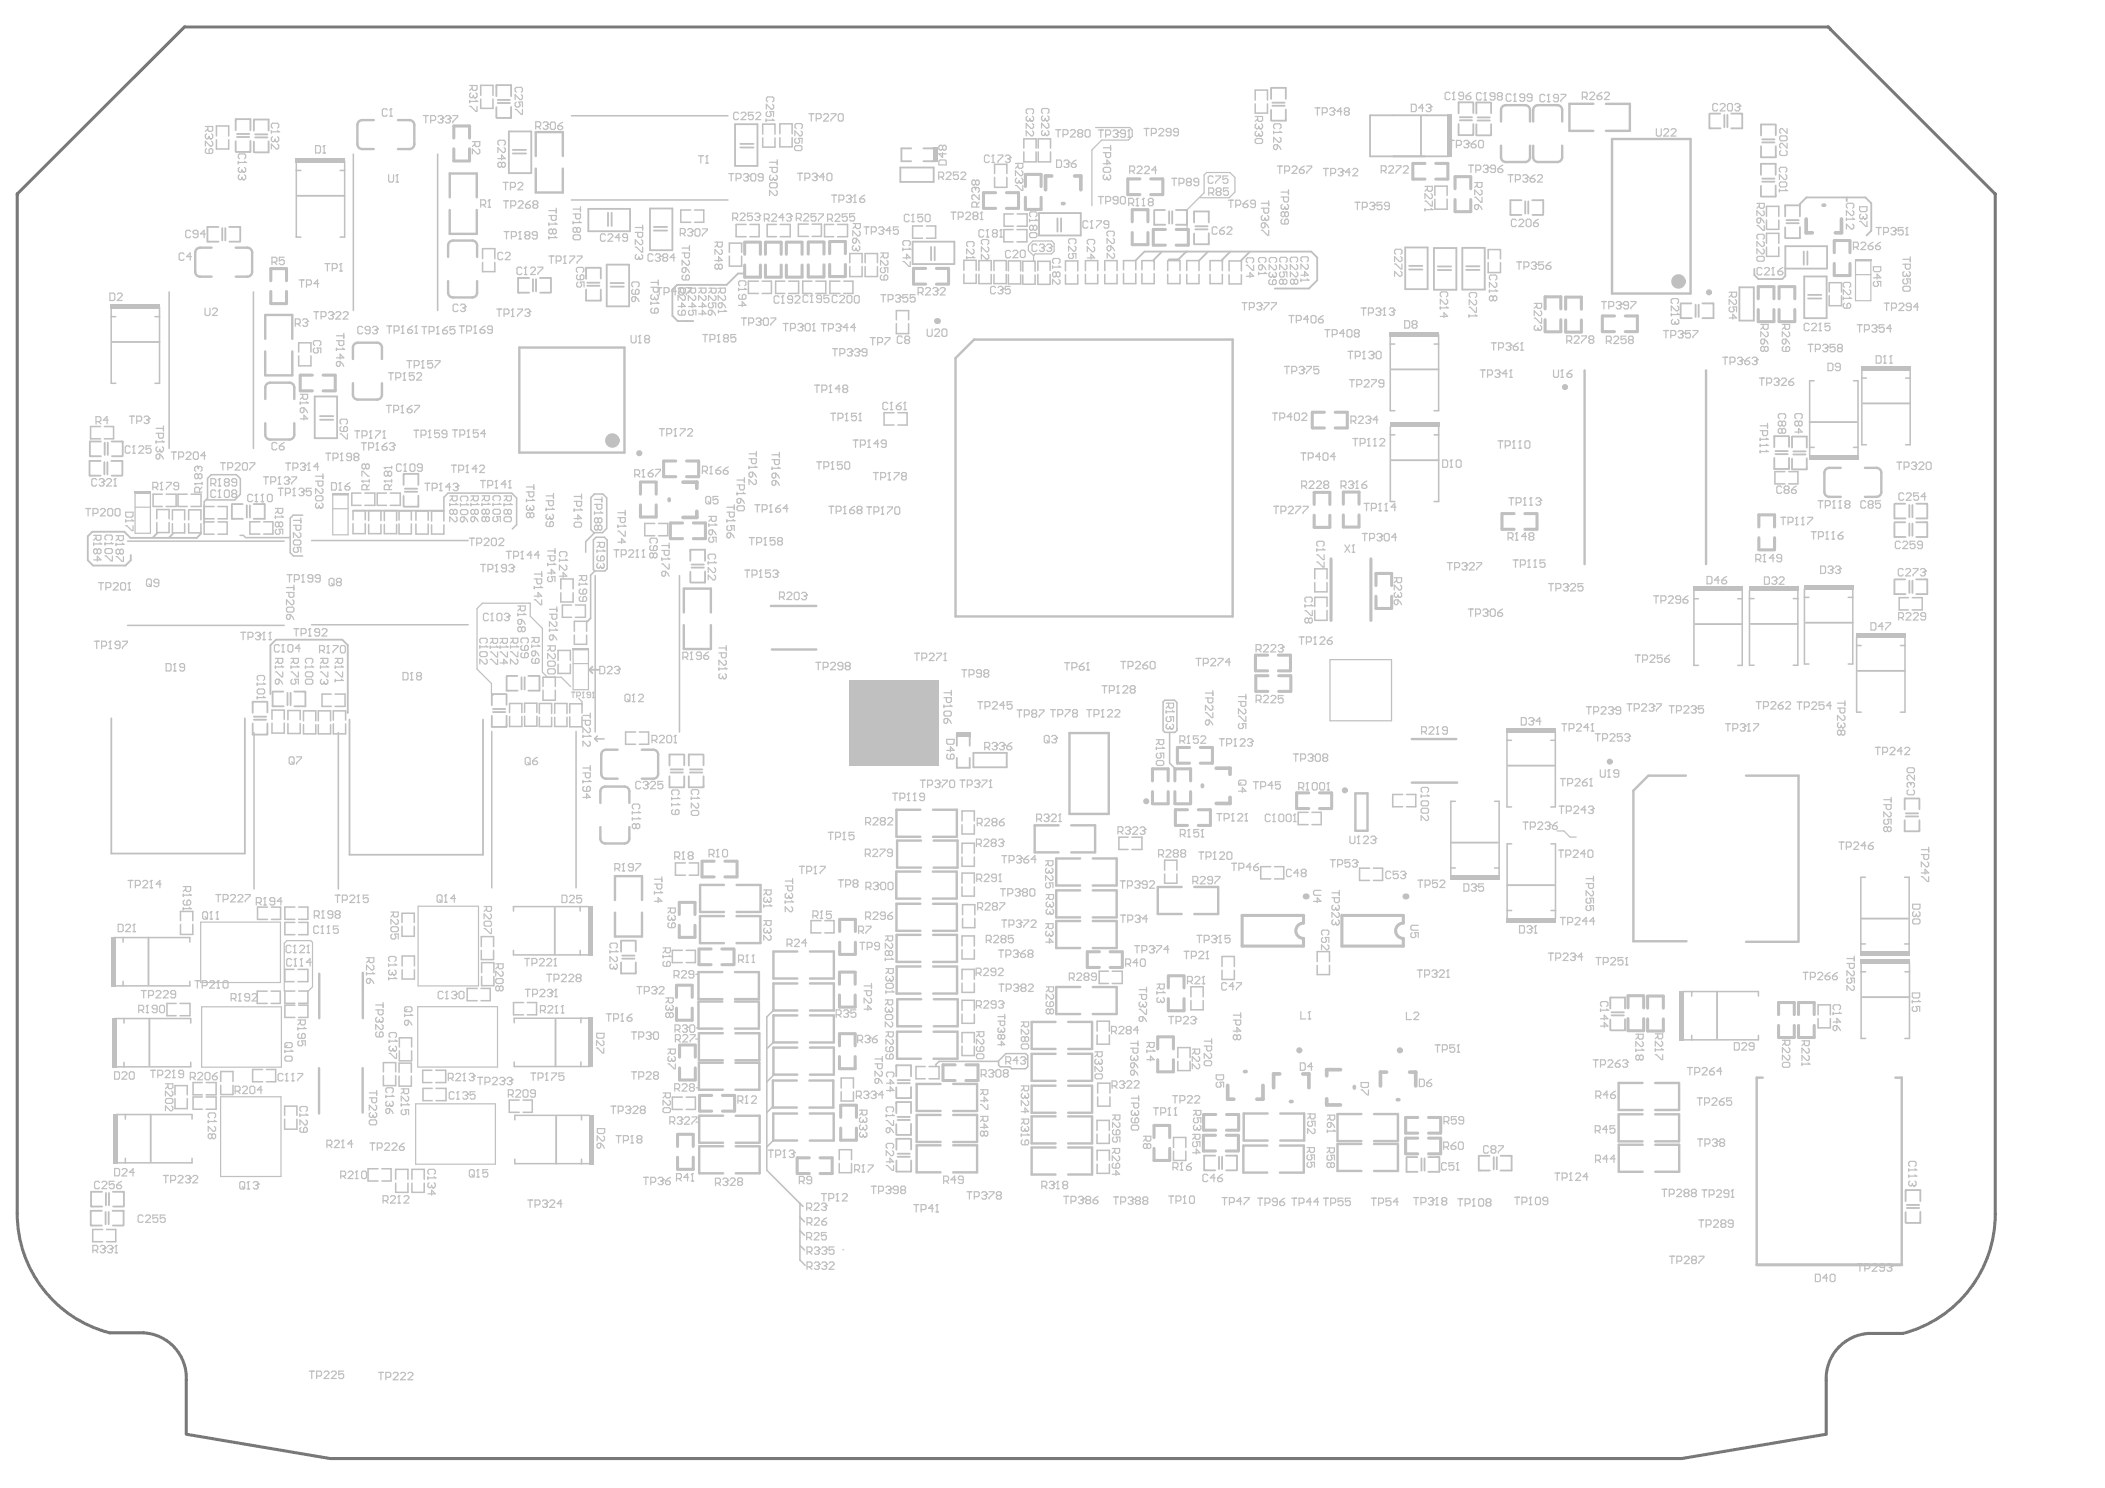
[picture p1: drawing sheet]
<svg xmlns="http://www.w3.org/2000/svg" width="297mm" height="210mm" viewBox="0 0 297 210" stroke-linecap="round" stroke-linejoin="round" font-family="sans-serif">
<path d="M258.3 4.1l23.2 23.3M258.3 4.1l-.3-.3h-232l-23.6 23.6v143.7a17.4 17.4 0 0 0 13.1 16.9h4.8M281.5 27.4h.1M281.6 27.4v143.8a17.4 17.4 0 0 1-13.1 16.9h-4.8M20.2 188a6.4 6.4 0 0 1 6.1 6.7v7.5M263.8 188.1a6.4 6.4 0 0 0-6.1 6.7v7.5l-20.4 3.4h-190.7l-20.3-3.4" fill="none" stroke="#787878" stroke-width=".43"/>
<g fill="none" stroke="#c0c0c0" stroke-width=".26">
<path d="M33.3 18.4v-1.6h2v1.6M33.3 19.9v1.5M33.4 19.3h1.8M33.4 18.9h1.8M35.3 19.9v1.5h-2M35.8 18.4l.1-1.5h2v1.5M35.8 20v1.4M36 19h1.7M36 19.4h1.7M37.9 19.9v1.6h-2M70 13.6l.1-1.6h2v1.6M70 15.1v1.5"/>
<path d="M70.2 14.5h1.8M70.2 14.1h1.8M71.8 18.5h3.2v5.9h-3.2zM72.1 15.1v1.5h-2M103.7 17.5h3.2v5.9h-3.2zM179.4 13.9v-1.5h2v1.5M179.4 15.5v1.5M179.5 14.9h1.8M179.5 14.5h1.8M181.4 15.5v1.5h-2M200.5 16.4v5.6M204.5 16.3h-11.2v5.8h11.2"/>
<path d="M205.8 17.5v1.6h2.1v-1.6M206 16.5h1.7M206 17h1.7M207.9 14.4h-2.1v1.6M207.9 14.5v1.4M208.3 17.5v1.6h2.1v-1.6M208.5 17h1.7M208.5 16.6h1.7M210.4 14.5h-2.1v1.5M210.4 14.5v1.5M241.2 16.1v2h1.6M241.3 16h1.4"/>
<path d="M243.3 16.2v1.7M243.8 16.2v1.7M244.3 16l1.6 .1v2h-1.6M248.7 19.7h1.7M250.5 17.6h-2v1.5M250.6 17.6v1.5M30.8 32h-1.5v2l1.5 .1M31.4 32.2v1.7M31.8 32.2v1.7M32.3 32h1.6v2M32.4 34.1h1.5M42 27.6h6.6"/>
<path d="M74.7 39.2h-1.6v2l1.6 .1M75.2 39.4v1.7M75.6 39.4v1.7M76.2 39.2h1.5v2M82.9 39.9h1.7M83 29.5h5.9v3.1h-5.9zM84.7 37.8h-2v1.5M84.8 37.8v1.5M85.6 37.3h3.2v5.9h-3.2zM91.7 29.4h3.2v5.9h-3.2zM105.1 38.6h-1l-1.6 1.6h-7l-.6 .6v3.7l.7 .8h2.2M127 23.6h4.8v2.1h-4.8z"/>
<path d="M128.6 20.9h-1.4v1.8h1.4M128.8 34.1h5.9v3.1h-5.9zM130.3 20.9h1.7M130.3 22.7h1.8M146.6 30.1h5.9v3.1h-5.9zM160.3 36.7l1.2-1.2h23.5l.9 .8v3.2l-1.2 1.2h-4.8M162.9 29.7v2h1.5M162.9 29.6h1.5M163.9 35.6l-1.1 1.2M165 29.8v1.7M165.4 29.8v1.7M165.9 29.6l1.6 .1v2h-1.6"/>
<path d="M167.4 35.5l-1.1 1.1h-1.4M168.5 31.4v-1.6h2.1v1.6M168.5 32.9v1.5M168.7 31.9h1.7M168.7 32.4h1.7M170.5 35.5l-1.3 1.3M170.6 32.9v1.6h-2.1M173.6 35.5l-1.1 1.1v.3M176.4 35.5l-1.2 1.2v.1M198.3 34.9h3.2v5.9h-3.2zM202.3 35h3.2v5.9h-3.2zM206.4 35h3.1v5.8h-3.1z"/>
<path d="M214.7 28.2h-1.6v2.1h1.6M215.2 28.4v1.7M215.7 28.4v1.7M216.2 28.2h1.6v2.1M216.3 30.3h1.4M248.5 24.7v-1.6h2.1v1.6M248.5 26.2v1.5M248.5 20.6v1.6h2l.1-1.6M248.7 25.6h1.7M248.7 25.2h1.7M248.7 20.1h1.7M250.6 26.2v1.5h-2.1"/>
<path d="M251.9 32.1v1.4M251.9 37.9h5.9v-3.2h-5.9v4.2l-.4 .5h-3.4l-.5-.6v-.9M252.1 31.1h1.7M252.1 31.5h1.7M254 29h-2.1v1.5M254 30.5v-1.7l.9-.9h8.3l.9 .8v3.8l-.7 .7M254 32v1.6h-2.1M254.6 39h3.2v5.9h-3.2zM260.6 27.9v.5M15.9 48.2h6.6M44.4 55.9h3.2v5.9h-3.2zM76.2 41.3h1.5"/>
<path d="M82.7 40.8v1.6h2l.1-1.6M82.9 40.3h1.7M196.3 52.1h6.7M237.2 42.8v2.1h1.5M237.2 42.8h1.5M239.3 43v1.7M239.7 43v1.7M240.2 42.8h1.6v2.1h-1.6M245.4 40.5h2.1v4.7h-2.1zM255.4 59.5h6.6M262.9 56.9h6.6M14.2 65h-1.6v2.1h1.6"/>
<path d="M14.2 62.3h-1.5v2l1.5 .1M14.7 65.2v1.7M14.8 62.4v1.8M15.2 65.2v1.7M15.2 62.4v1.8M15.7 65h1.6v2.1M15.8 67.1h1.4M15.8 62.3h1.5v2M15.8 64.4h1.5M19 69.5h2.3M22.2 75.1l-.6 .7M24.4 75.3l-.5 .5"/>
<path d="M28.3 75.1v.2l-.5 .6h-9.4l-.9-.9h-4.5l-.6 .7v3.3l.7 .8h4.6l.8-.8v-.7M28.8 71.2v2.6M32.7 71.2v2h1.6M32.8 71.1h1.4M34.8 71.3v1.7M35.3 71.3v1.7M35.8 71.1l1.6 .1v2h-1.6M49.8 72h12.7M57 68.4v-1.6h2v1.6M57 70v1.4M57.1 69.4h1.8M57.1 68.9h1.8"/>
<path d="M59 69.9v1.6h-2M97.4 79.1l.1-1.6h2v1.6M97.6 79.6h1.7M196.4 64.9h6.6M250.4 64.6v1.6h2l.1-1.6M250.5 63.6h1.8M250.5 64.1h1.8M252.4 61.5h-2v1.6M252.5 61.6v1.4M252.9 63.1v-1.5h2.1v1.5M252.9 64.7v1.5M253.1 63.7h1.7"/>
<path d="M253.1 64.1h1.7M255 64.7v1.5h-2.1M267.3 73.7v2.1h1.6M267.3 71.1v2h1.6M267.4 73.7h1.4M267.4 71.1h1.4M269.4 71.2v1.8M269.4 73.9v1.7M269.9 71.2v1.8M269.9 73.9v1.7M270.4 73.7h1.6v2.1h-1.6M270.4 71.1h1.6v2h-1.6"/>
<path d="M37.7 99h-2v1.5M37.7 99v1.5M38.2 97.9v-6.9l.7-.8h9.4l.8 .8-.1 9.5M38.5 97.6v2h1.5M38.5 97.6h1.5M40.6 97.7v1.8M41 97.7v1.8M41.5 97.6h1.6v2h-1.6M71.4 97.9h-2v1.6M71.5 98v1.4M71.5 95.4v2h1.5M71.5 95.3h1.5"/>
<path d="M73.6 95.5v1.8M74 95.5v1.8M74.6 95.3l1.5 .1v2h-1.5M80.8 91.5h2.3M83.2 94.5l.4 .5M83.2 94.5h1.4M83.3 87.2l-.4 .5M83.6 94l-.4 .5M97.4 80.7v1.4M97.6 80.1h1.7M99.5 80.6v1.6h-2M239.2 88h6.7"/>
<path d="M247 88h6.7M254.8 87.8h6.6M262.2 94.6h6.6M267.3 81.8v2h1.6M267.4 81.7h1.4M269.4 81.9v1.7M269.9 81.9v1.7M270.4 81.7l1.6 .1v2h-1.6M35.7 102.1v1.5h2v-1.5M35.8 101.1h1.8M35.8 101.5h1.8M69.4 101v1.5h2l.1-1.5"/>
<path d="M69.6 100.4h1.7M69.6 100h1.7M94.5 109.5v1.6h2l.1-1.6M94.6 108.5h1.8M94.6 109h1.8M96.5 106.4h-2v1.6M96.6 106.5v1.4M97.2 109.5v1.6h2l.1-1.6M97.4 108.5h1.7M97.4 109h1.7M99.2 106.4h-2v1.6M99.3 106.5v1.4"/>
<path d="M135 103.5v1.7M135 106.9v1.4h1.8v-1.4M136.8 103.4v1.8M137.4 106.2h4.7v2h-4.7zM204.7 118.9h6.7M212.8 108h6.7M268.8 115.7v1.6h2l.1-1.6M268.9 114.7h1.8M268.9 115.2h1.8M270.8 112.6h-2v1.6M270.9 112.7v1.4M21 132.3v6.6"/>
<path d="M78.3 128v6.7M87.6 135.8v1.5h2.1v-1.5M87.8 134.8h1.7M87.8 135.2h1.7M89.7 132.7h-2.1v1.6M89.7 132.7v1.5M212.7 124.9h6.6M242.3 139.9v6.6M262.6 129.6h6.6M21.1 143.7v6.6M21.3 157.2v6.7M78.4 143.8v6.6"/>
<path d="M78.5 157.5v6.7M126.5 151.8v-1.5h2.1v1.5M126.5 157v-1.5h2.1v1.5M126.5 153.4v1.5M126.5 158.6v1.4M126.7 157.6h1.7M126.7 152.8h1.7M126.7 152.4h1.7M126.7 158h1.7M128.6 153.3v1.6h-2.1M128.6 158.5v1.6h-2.1M227.2 142.3l.1-1.6h2v1.6"/>
<path d="M227.2 143.8v1.5M227.4 142.8h1.7M227.4 143.2h1.7M229.3 143.8v1.5h-2M262.8 140.7h6.6M14.4 170.8h-1.6v2l1.6 .1M14.4 168.1h-1.6v2.1h1.6M14.9 171v1.7M14.9 168.3v1.7M15.3 171v1.7M15.4 168.3v1.7M15.9 170.8h1.5v2"/>
<path d="M15.9 172.9h1.5M15.9 168.1h1.6v2.1M16 170.2h1.4M126.5 163.7v1.6h2l.1-1.6M126.7 162.7h1.7M126.7 163.2h1.7M128.5 160.6h-2v1.6M128.6 160.7v1.5M171.5 163h-1.6v2.1h1.6M172 163.2v1.7M172.4 163.2v1.7M173 163h1.6v2.1"/>
<path d="M173 165.1h1.5M198.5 163.3v2h1.5M198.5 163.2h1.5M200.6 163.4v1.7M201 163.4v1.7M201.6 163.2l1.5 .1v2h-1.5M208.7 163.1v2h1.5M208.7 163h1.5M210.8 163.2v1.8M211.2 163.2v1.8M211.7 163l1.6 .1v2h-1.6M268.9 169.4v-1.5h2.1v1.5"/>
<path d="M268.9 171v1.5M269.1 170.4h1.7M269.1 170h1.7M271 171v1.5h-2.1"/>
</g>
<g fill="none" stroke="#c0c0c0" stroke-width=".22">
<path d="M30.5 19.2v-1.4h1.8v1.4M30.5 19.7v1.3h1.8v-1.3M67.8 13.4v-1.4h1.8v1.4M67.8 14v1.3h1.8v-1.3M80.6 16.3h22.1M107.6 18.9v-1.4h1.8v1.4M107.6 19.5v1.3h1.8v-1.3M110 18.9v-1.4h1.8v1.4M110 19.4v1.3h1.8v-1.3M177.1 14.1v-1.4h1.8v1.4M177.1 14.7v1.3h1.8v-1.3M41.8 24h.7"/>
<path d="M41.8 22.9v10.5h.7M48 24h.6M48.6 22.7v10.7h-.6M49.9 21.7v22.1M61.8 21.7v22.1M68.1 36.5v-1.4h1.7v1.4M68.1 37v1.3h1.7v-1.3M80.6 28.2h22.1M97.5 29.6h-1.4v1.8h1.4M98 29.6h1.3v1.8h-1.3M102.9 35.6v-1.3h1.8v1.3M102.9 36.1v1.4h1.8v-1.4"/>
<path d="M105.3 31.7h-1.4v1.7h1.4M105.8 31.7h1.3v1.7h-1.3M107 39.7h-1.4v1.7h1.4M107.6 39.7h1.3v1.7h-1.3M109.6 31.7h-1.3v1.7h1.3M110.1 31.7h1.4v1.7h-1.4M110.7 39.7h-1.3v1.7h1.3M111.3 39.7h1.4v1.7h-1.4M114.1 31.6h-1.4v1.7h1.4M114.6 39.7h-1.3v1.7h1.3M114.6 31.6h1.3v1.7h-1.3M115.1 39.7h1.4v1.7h-1.4"/>
<path d="M117.6 31.7h-1.3v1.7h1.3M118.2 31.7h1.4v1.7h-1.4M118.5 39.7h-1.4v1.7h1.4M119.1 39.7h1.3v1.7h-1.3M119.9 37.6v1.4h1.7v-1.4M119.9 37.1v-1.3h1.7v1.3M122.1 37.6v1.4h1.7v-1.4M122.1 37.1v-1.3h1.7v1.3M130.2 31.9h-1.4v1.7h1.4M130.7 31.9h1.3v1.7h-1.3M136 38.1v-1.4h1.7v1.4M136 38.7v1.3h1.7v-1.3"/>
<path d="M138.1 38.2v-1.4h1.8v1.4M138.1 38.7v1.3h1.8v-1.3M140.3 38.7v1.3h1.7v-1.3M140.3 38.2v-1.4h1.7v1.4M140.3 24.5v-1.3h1.8v1.3M140.3 25v1.4h1.8v-1.4M142.3 38.2v-1.4h1.7v1.4M142.3 38.8v1.3h1.7v-1.3M143 32.4h-1.3v1.7h1.3M143 30.2h-1.3v1.7h1.3M143.5 32.4h1.4v1.7h-1.4M143.5 30.2h1.4v1.7h-1.4"/>
<path d="M144.3 38.3v-1.4h1.8v1.4M144.3 38.8v1.3h1.8v-1.3M144.5 20.9v-1.3h1.7v1.3M144.5 21.4v1.4h1.7v-1.4M146.5 38.2v-1.3h1.7v1.3M146.5 38.7v1.4h1.7v-1.4M146.5 21.4v1.4h1.7v-1.4M146.5 20.9v-1.3h1.7v1.3M150.4 38.2v-1.4h1.7v1.4M150.4 38.8v1.3h1.7v-1.3M153.2 38.7v1.3h1.7v-1.3M153.2 38.2v-1.4h1.7v1.4"/>
<path d="M155.9 38.7v1.3h1.7v-1.3M155.9 38.2v-1.4h1.7v1.4M158.5 38.6v1.4h1.8v-1.4M158.5 38.1v-1.3h1.8v1.3M161.1 38.6v1.4h1.8v-1.4M161.1 38.1v-1.3h1.8v1.3M164.8 38.7v1.3h1.7v-1.3M164.8 38.2v-1.4h1.7v1.4M167.5 38.7v1.3h1.7v-1.3M167.5 38.2v-1.4h1.7v1.4M170.8 38.7v1.3h1.7v-1.3M170.8 38.2v-1.4h1.7v1.4"/>
<path d="M173.4 38.8v1.3h1.8v-1.3M173.4 38.2v-1.4h1.8v1.4M202.5 27.6v-1.3h1.7v1.3M202.5 28.1v1.4h1.7v-1.4M210 37v1.5h1.7v-1.5M210 36.5v-1.3h1.7v1.3M249.3 30.5v-1.4h1.7v1.4M249.3 31.1v1.3h1.7v-1.3M249.3 34.3v-1.4h1.7v1.4M249.3 34.9v1.3h1.7v-1.3M15.7 44.7h.6M15.7 43.5v10.6h.6"/>
<path d="M21.9 44.7h.6M22.5 43.3v10.8h-.6M23.9 41.2v22.1M35.8 41.2v22.1M42.1 49.7v-1.3h1.8v1.3M42.1 50.2v1.4h1.8v-1.4M126.2 58.2h-1.4v1.8h1.4M126.5 45.7v1.4h1.7v-1.4M126.5 45.1v-1.3h1.7v1.3M126.7 58.2h1.3v1.8h-1.3M196.2 47.4v10.5h.6M196.2 48.5h.6"/>
<path d="M202.4 48.5h.6M203 47.2v10.7h-.6M256 53.7h-.6v10.7M258.1 41.7v1.4h1.8v-1.4M258.1 41.2v-1.3h1.8v1.3M261.5 53.7h.7v10.6M262.7 52.2v10.5h.7M262.7 53.3h.7M268.9 53.3h.6M269.5 52v10.7h-.6M14.2 60.2h-1.4v1.7h1.4M14.7 60.2h1.3v1.7h-1.3"/>
<path d="M18 76.3h22.1M22.1 73.7v1.4h1.8v-1.4M22.1 73.2v-1.3h1.8v1.3M22.9 69.7h-1.3v1.7h1.3M23.4 69.7h1.5v1.7h-1.5M24.3 73.3v-1.4h1.8v1.4M24.3 73.9v1.3h1.8v-1.3M26.4 69.7h-1.3v1.7h1.3M26.6 73.3v-1.4h1.8v1.4M26.6 73.9v1.3h1.8v-1.3M27 69.7h1.4v1.7h-1.4M29.1 70.5h4l.8-.8v-2.2l-.5-.5h-3.6l-.5 .5v2.8l-.5 .5v.3"/>
<path d="M30.2 73.6h-1.4v1.8h1.4M30.2 71.5h-1.4v1.7h1.4M30.8 73.6h1.3v1.8h-1.3M30.8 71.5h1.3v1.7h-1.3M33.9 75.5h.4l.4 .3h6.2M36.7 73.6h-1.4v1.7h1.4M37.2 73.6h1.3v1.7h-1.3M42.7 72.7h-1.3l-.5 .4v4.9l.5 .4h1.3M44 76.3h22.1M49.8 73.9v1.4h1.7v-1.4M49.8 73.3v-1.3h1.7v1.3M50.9 69.6h-1.3v1.7h1.3"/>
<path d="M51.5 69.6h1.4v1.7h-1.4M52 74v1.3h1.8v-1.3M52 73.4v-1.4h1.8v1.4M54.2 74v1.3h1.8v-1.3M54.2 73.4v-1.4h1.8v1.4M54.5 69.6h-1.3v1.7h1.3M55.1 69.6h1.4v1.7h-1.4M56.3 73.4v-1.3h1.7v1.3M56.3 73.9v1.4h1.7v-1.4M58.7 73.9v1.4h1.7v-1.4M58.7 73.4v-1.3h1.7v1.3M60.9 74v1.3h1.7v-1.3"/>
<path d="M62.6 73.5v-3.4l.6-.5h9l.7 .7v3.7l-.6 .6M62.6 72.1h-1.7v1.4M83.7 76.2l.4-.4h1.2l.4 .4v4l-.3 .3h-1.5l-.2-.2zM83.9 75.2l-.5-.5v-4.5l.5-.5h1.2l.5 .5v4.3l-.6 .6h-1.1l-1.3 1.3v1.5M92.4 73.8h-1.4v1.8h1.4M92.9 73.8h1.3v1.8h-1.3M196.2 60.2v10.5h.6M196.2 61.3h.6M202.4 61.3h.6M203 60v10.7h-.6M251.9 66.5h-1.4v1.8h1.4M252.4 66.5h1.3v1.8h-1.3"/>
<path d="M255.4 63.1h.6M261.5 63.1h.7M18 88.2h22.1M44 88.1h22.1M46.7 97.9h-1.3v1.7h1.3M47.3 97.9h1.4v1.7h-1.4M76.6 96.8v-1.3h1.8v1.3M76.6 97.4v1.4h1.8v-1.4M78.7 93.2v-1.4h1.8v1.4M78.7 93.7v1.3h1.8v-1.3M79.1 83.1v-1.4h1.8v1.4M79.1 83.6v1.3h1.8v-1.3"/>
<path d="M80.7 85.3h-1.3v1.8h1.3M81 89.6v1.3h1.8v-1.3M81 89v-1.4h1.8v1.4M81.2 85.3h1.4v1.8h-1.4M83.9 80.5l-.6 .6v6.1M84 81.2v22.1M95.9 81.2v22.1M164.1 99l.3-.2h1.3l.4 .3v3.9l-.3 .3h-1.4l-.3-.3zM185.5 86.1v1.4h1.8v-1.4M185.5 81.6v-1.4h1.8v1.4M185.5 82.2v1.3h1.8v-1.3M185.5 85.6v-1.3h1.8v1.3"/>
<path d="M239 83.3v10.6h.7M239 84.5h.7M245.2 84.5h.7M245.9 83.1v10.8h-.7M246.9 84.4h.6M246.9 83.3v10.5h.6M253.1 84.4h.6M253.7 83.1v10.7h-.6M254.6 83.1v10.6h.7M254.6 84.3h.7M260.8 84.3h.6M261.4 82.9v10.8h-.6"/>
<path d="M262 89.9v10.6h.6M262 91.1h.6M268.2 91.1h.6M268.8 89.7v10.8h-.6M269.3 84.3h-1.3v1.7h1.3M269.8 84.3h1.4v1.7h-1.4M35.8 103.3v22.1M38.4 101.5v-1.3h1.7v1.3M38.4 102v1.4h1.7v-1.4M40.6 101.5v-1.3h1.8v1.3M40.6 102.1v1.4h1.8v-1.4M42.8 102.2v1.3h1.8v-1.3"/>
<path d="M42.8 101.7v-1.4h1.8v1.4M44.9 102.2v1.3h1.7v-1.3M44.9 101.7v-1.4h1.7v1.4M47 102.1v1.4h1.8v-1.4M47 101.6v-1.3h1.8v1.3M47.7 103.3v22.1M69.4 103.2v22M71.9 100.5v-1.3h1.7v1.3M71.9 101.1v1.4h1.7v-1.4M74 101v1.4h1.8v-1.4M74 100.5v-1.3h1.8v1.3M76.1 100.6v-1.4h1.7v1.4"/>
<path d="M76.1 101.2v1.3h1.7v-1.3M78.3 100.6v-1.4h1.7v1.4M78.3 101.2v1.3h1.7v-1.3M80.4 100.6v-1.3h1.7v1.3M80.4 101.1v1.4h1.7v-1.4M81.3 103.2v22M83.9 104.3h.1M83.9 104.2h.1M84 104.3l.3 .3M84 104.2h1.2M84.3 103.8l-.4 .4M89.7 103.3h-1.4v1.7h1.4"/>
<path d="M90.2 103.3h1.3v1.7h-1.3M135.8 115.8v-1.4h1.7v1.4M135.8 116.3v1.3h1.7v-1.3M159.2 118.1h-1.3v1.7h1.3M159.7 118.1h1.4v1.7h-1.4M165 103.3v4.4l1 .9M166 108.6h.1M184.6 114.6h-1.4v1.7h1.4M185.1 114.6h1.3v1.7h-1.3M197.9 112.1h-1.4v1.7h1.4M198.5 112.1h1.3v1.7h-1.3M205.4 113h-.7v10.8"/>
<path d="M210.9 113h.6v10.6M212.7 103.3v10.5h.6M212.7 104.4h.6M213.3 119h-.6v10.8M218.8 104.4h.7M218.9 119h.6v10.6M219.5 103.1v10.7h-.7M16 132.3h10.8v.6M17.4 132.3v.6M17.4 138.4v.7M25.5 130.4v1.4h1.7v-1.4M25.5 129.9v-1.3h1.7v1.3"/>
<path d="M26.8 138.4v.7h-10.6M37.7 139.8h-1.4v1.7h1.4M37.8 128h-1.5v1.7h1.5M38.3 139.8h1.3v1.7h-1.3M38.3 128h1.3v1.7h-1.3M41.5 136.7h-1.3v1.8h1.3M41.6 139.8h-1.4v1.7h1.4M41.6 128h-1.4v1.7h1.4M41.6 130.1h-1.4v1.7h1.4M42 136.7h1.4v1.8h-1.4M42.1 139.8h1.3v1.7h-1.3M42.1 128h1.3v1.7h-1.3"/>
<path d="M42.1 130.1h1.3v1.7h-1.3M56.7 130.7v1.4h1.8v-1.4M56.7 130.1v-1.3h1.8v1.3M56.7 136.8v1.3h1.8v-1.3M56.7 136.3v-1.4h1.8v1.4M67.3 139.4h-1.4v1.8h1.4M67.9 139.4h1.3v1.8h-1.3M67.9 133.5v-1.4h1.8v1.4M67.9 134.1v1.3h1.8v-1.3M68 137.2v-1.4h1.7v1.4M68 137.7v1.3h1.7v-1.3M72.5 134.1v.6h10.7"/>
<path d="M81.9 127.9v.6M81.9 134.1v.6M83 127.9h-10.5v.6M96.3 134.1h-1.4v1.7h1.4M96.7 121.7h-1.4v1.8h1.4M96.8 134.1h1.3v1.7h-1.3M97.3 121.7h1.3v1.8h-1.3M115.9 129.9h-1.5v1.7h1.5M116.4 129.9h1.3v1.7h-1.3M135.8 138.2v-1.5h1.7v1.5M135.8 120.4v-1.4h1.7v1.4M135.8 120.9v1.3h1.7v-1.3"/>
<path d="M135.8 124.6v-1.4h1.7v1.4M135.8 125.1v1.3h1.7v-1.3M135.8 133.4v-1.4h1.7v1.4M135.8 134v1.3h1.7v-1.3M135.8 138.7v1.3h1.7v-1.3M135.8 129v-1.4h1.8v1.4M135.8 129.6v1.3h1.8v-1.3M156.4 137h-1.3v1.7h1.3M157 137h1.4v1.7h-1.4M164.3 123.3v1.3h1.8v-1.3M164.3 122.7v-1.4h1.8v1.4M172.4 136.3v-1.4h1.8v1.4"/>
<path d="M172.4 136.9v1.3h1.8v-1.3M179.3 122.3h-1.4v1.7h1.4M179.9 122.3h1.3v1.7h-1.3M185.9 136.2v1.3h1.7v-1.3M185.9 135.6v-1.4h1.7v1.4M193.3 122.5h-1.5v1.7h1.5M193.8 122.5h1.3v1.7h-1.3M204.7 122.4h.7M210.9 122.4h.6M212.7 128.4h.6M218.9 128.4h.6M237.4 139.9h10.7v.6"/>
<path d="M238.7 139.9v.6M262.6 133.2h.6M262.6 135.9v10.6h.7M262.6 137.1h.7M263.2 123.8h-.6v10.7M268.8 133.2h.6M268.8 123.8h.6v10.5M268.8 137.1h.6M269.4 135.8v10.7h-.6M16.2 143.7h10.7v.6M16.4 157.2h10.7v.7M17.5 143.7v.6"/>
<path d="M17.5 149.9v.6M17.7 157.2v.7M24.7 154.4v-1.3h1.7v1.3M24.7 155v1.4h1.7v-1.4M24.9 141.5h-1.3v1.8h1.3M25.4 141.5h1.4v1.8h-1.4M26.9 149.9v.6h-10.6M28.5 152.7h-1.3v1.7h1.3M28.5 154.7h-1.3v1.8h1.3M29.1 152.7h1.4v1.7h-1.4M29.1 154.7h1.4v1.8h-1.4M31.1 152.6v-1.4h1.8v1.4"/>
<path d="M31.1 153.1v1.3h1.8v-1.3M37.1 150.9h-1.5v1.7h1.5M37.6 150.9h1.3v1.7h-1.3M40.2 157.9v1.4h1.7v-1.4M40.2 157.3v-1.3h1.7v1.3M41.6 141.8h-1.4v1.7h1.4M42.1 141.8h1.3v1.7h-1.3M54.1 151.2v-1.3h1.7v1.3M54.1 151.7v1.4h1.7v-1.4M56.3 151.3v-1.3h1.7v1.3M56.3 151.8v1.4h1.7v-1.4M56.4 148.2v1.4h1.7v-1.4"/>
<path d="M56.4 147.7v-1.3h1.7v1.3M60.9 151h-1.3v1.7h1.3M61 153.5h-1.3v1.8h1.3M61.5 151h1.4v1.7h-1.4M61.5 153.5h1.4v1.8h-1.4M72.6 149.8v.6h10.7M73.3 155.2h-1.4v1.7h1.4M73.8 155.2h1.3v1.7h-1.3M73.9 141.4h-1.4v1.8h1.4M74.4 141.4h1.3v1.8h-1.3M82 143.6v.7M82 149.8v.6"/>
<path d="M82.1 157.3v.7M83.1 143.6h-10.5v.7M83.2 157.3h-10.6v.7M96.3 154.8h-1.4v1.7h1.4M96.8 154.8h1.3v1.7h-1.3M109.1 156.2h-.2l-.7 .7M109.1 142.4v.2l-.9 .9v21.6l5.1 5.1M109.1 146.9l-.8 1M109.2 151.5l-1 1.1M118.7 154v1.3h1.7v-1.3M118.7 153.5v-1.4h1.7v1.4M130.6 150.4h-1.3v1.8h1.3"/>
<path d="M131.1 150.4h1.4v1.8h-1.4M135.8 142.5v-1.4h1.7v1.4M135.8 143.1v1.3h1.7v-1.3M135.8 147.1v-1.4h1.7v1.4M135.8 147.6v1.3h1.7v-1.3M140.9 149.7v.5l.3 .3h1.3l.3 .3h1.9l.3-.3v-1.6l-.3-.3h-2.8l-1.1 1.1h-8.3l-.4 .5v.2M154.8 159.5v-1.5h1.7v1.5M154.8 160v1.3h1.7v-1.3M154.8 145.5v-1.4h1.7v1.4M154.8 146v1.3h1.7v-1.3M154.9 154.7v1.3h1.7v-1.3M154.9 154.2v-1.4h1.7v1.4"/>
<path d="M166.2 149.2v-1.4h1.7v1.4M166.2 149.7v1.3h1.7v-1.3M168.1 140.6v-1.4h1.7v1.4M168.1 141.1v1.3h1.7v-1.3M238.7 146v.7M248.1 146v.7h-10.5M256.6 143.2v-1.5h1.7v1.5M256.6 143.7v1.3h1.7v-1.3M14.5 173.4h-1.4v1.8h1.4M15 173.4h1.3v1.8h-1.3M17.7 163.4v.6M27.1 163.4v.6h-10.6"/>
<path d="M53.3 164.9h-1.4v1.7h1.4M53.9 164.9h1.3v1.7h-1.3M55.8 166.4v-1.4h1.8v1.4M55.8 166.9v1.3h1.8v-1.3M58.1 166.4v-1.4h1.8v1.4M58.1 166.9v1.3h1.8v-1.3M72.6 163.5v.7h10.8M82.1 163.5v.7M109.1 160.9h.1M109.1 160.9l-.9 .9M112.9 175.7l.6 .6M112.9 169.8v8l.7 .7"/>
<path d="M112.9 173.6l.6 .7M112.9 171.7l.6 .7M118.4 163.6v-1.4h1.8v1.4M118.4 164.1v1.3h1.8v-1.3M154.8 163.7v-1.4h1.7v1.4M154.8 164.2v1.3h1.7v-1.3M165.6 161.9v-1.4h1.7v1.4M165.6 162.4v1.3h1.7v-1.3"/>
</g>
<g fill="none" stroke="#c0c0c0" stroke-width=".17">
<path d="M154.6 18h4.8l.4 .3v.9l-.6 .6h-3.7l-1.4 1.3v7.9M145.9 36.1l.2-.3h2.3l.3-.4v-1.1l-.3-.3h-2.6l-.7 .6v.7l.7 .8v.7l.2 .1M167.5 29.7v2.5M169.3 27.9h4.2l.8-.8v-2.1l-.7-.7h-3.3l-.4 .4v2.5l-2.5 2.5h-.1M261.8 36.8h2.2v5.6h-2.2zM261.8 38.7h2.2M19.1 69.6h2.1v5.6h-2.1zM19.1 71.5h2.1M47 69.8h2.1v5.6h-2.1zM47 71.8h2.1M80.5 96.9l-1.3-1.4h-2l-.7-.7v-6.2l-1.7-1.7v-1.8h-6.7l-.8 .7v8.6l2 2v1.5l.3 .2M80.9 91.7h2.1v5.6h-2.1z"/>
<path d="M80.9 93.6h2.1M81.7 98.5l.4 .5v.4M187.7 93h8.7v8.7h-8.7zM120.4 104.4h8.7M219.7 117.2h1l.9 .9h.8M28.3 130.1h11.3v8.5h-11.3zM40.1 139.8v-6.7l.4-.4h3.4l.2 .2v6.3l-.7 .7M59 127.8h8.5v11.3h-8.5zM98.2 137.4h.3M28.5 142h11.2v8.5h-11.2zM31.1 154.7h8.6v11.3h-8.6zM58.7 155.7h11.2v8.5h-11.2z"/>
<path d="M58.9 142h11.3v8.5h-11.3zM98.2 146.6h.4M98.2 158.3h.5M98.2 153.4h.3M98.2 145h.3M118.9 176.3h.1"/>
</g>
<g fill="none" stroke="#c0c0c0" stroke-width=".34">
<path d="M50.4 17.6v2.7M51.1 16.9h1.6M56.2 16.9h1.6M58.5 17.6v2.7M211.8 15.5v1.6M212.5 14.8h2.7M215.9 15.5v1.6M216.3 15.5v1.6M217 14.8h2.8M220.4 15.5v1.6M224.8 14.6h-3.3v3.9h3.3M226.6 14.7h3.4v3.8h-3.4"/>
<path d="M227.5 19.6h11.1v21.8h-11.1zM27.5 35.6v2.7M28.2 39h1.7M28.2 34.9h1.7M33.3 39h1.6M33.3 34.9h1.6M35.6 35.6v2.7M51.1 21h1.6M56.2 21h1.6M63.2 34.6v1.6M63.2 39.7v1.6M63.5 29.6v3.4h3.8v-3.4"/>
<path d="M63.5 27.8v-3.3h3.8v3.3M63.9 33.9h2.7M67.3 34.6v1.6M67.3 39.7v1.6M75.6 22v-3.4h3.8v3.4M75.6 23.8v3.4h3.8v-3.4M211.8 20.5v1.7M212.5 22.9h2.7M215.9 20.5v1.7M216.3 20.5v1.7M217 22.9h2.8M220.4 20.5v1.7"/>
<path d="M37.4 49.6v3.3h3.8v-3.3M37.4 47.8v-3.4h3.8v3.4M37.4 54.7v1.6M37.4 59.7v1.6M38.1 54h2.7M41.5 54.7v1.6M41.5 59.7v1.6M49.8 49v1.7M49.8 54.1v1.6M50.5 56.4h2.7M50.5 48.3h2.7M53.9 49v1.7"/>
<path d="M53.9 54.1v1.6M63.9 42h2.7M73.3 49h14.8v14.8h-14.8zM134.8 50.5l2.7-2.6h36.4v39.1h-39.1zM223.6 52.2v27.4M240.7 52.2v27.4M38.1 62h2.7M257.4 66.7v2.7M258.1 70.1h1.7M258.1 66h1.7M263.2 70.1h1.6M263.2 66h1.6"/>
<path d="M265.5 66.7v2.7M96.5 88.2v3.3h3.8v-3.3M96.5 86.4v-3.4h3.8v3.4M108.8 85.5h6.4M108.9 91.6h6.3M84.7 111.6v1.7M84.7 116.7v1.6M84.8 106.4v2.8M85.4 119h2.7M85.4 111h2.7M85.5 109.8h1.7M85.5 105.8h1.7"/>
<path d="M88.8 111.6v1.7M88.8 116.7v1.6M90.6 109.8h1.6M90.6 105.8h1.6M92.9 106.4v2.8M129.9 114.2h-3.4v3.8h3.4M130 118.6h-3.4v3.8h3.4M131.6 114.2h3.4v3.8h-3.4M131.7 118.6h3.4v3.8h-3.4M149.4 116.4h-3.4v3.8h3.4M150.9 103.4h5.6v11.4h-5.6zM151.2 116.4h3.3v3.8h-3.3"/>
<path d="M191.3 111.9h1.7v5.3h-1.7zM199.2 110.4h6.4M199.2 104.3h6.3M237.9 109.4h-5.3l-2.1 2.1v21.3h7.5M246.4 109.4h7.4v23.4M45 137.4v6.2M51.2 137.2v6.4M86.8 127v-3.4h3.8v3.4M86.8 128.7v3.4h3.8v-3.4M101.9 137.1h-3.3v3.8h3.3M102.2 129.2h-3.4v3.8h3.4M102.2 124.8h-3.4v3.8h3.4"/>
<path d="M103.7 137.1h3.4v3.8h-3.4M103.9 129.2h3.4v3.8h-3.4M103.9 124.8h3.4v3.8h-3.4M112.5 134.2h-3.4v3.8h3.4M112.5 138.7h-3.4v3.8h3.4M114.3 134.2h3.4v3.8h-3.4M114.3 138.7h3.4v3.8h-3.4M129.9 122.9h-3.4v3.9h3.4M129.9 127.5h-3.4v3.8h3.4M129.9 131.9h-3.4v3.8h3.4M129.9 136.3h-3.4v3.9h3.4M131.6 123h3.4v3.8h-3.4"/>
<path d="M131.7 127.5h3.3v3.8h-3.3M131.7 131.9h3.3v3.8h-3.3M131.7 136.3h3.4v3.9h-3.4M152.4 121.1h-3.4v3.8h3.4M152.4 125.6h-3.4v3.8h3.4M152.4 129.9h-3.4v3.8h3.4M152.4 139.2h-3.4v3.8h3.4M154.2 121.1h3.4v3.8h-3.4M154.2 125.6h3.4v3.8h-3.4M154.2 129.9h3.4v3.8h-3.4M154.2 139.2h3.4v3.8h-3.4M166.7 125.1h-3.3v3.8h3.3"/>
<path d="M168.5 125.1h3.4v3.8h-3.4M246.4 132.9h7.4M45 150.7v6.4M51.2 150.7v6.2M101.9 141.3h-3.3v3.8h3.3M102 145.8h-3.4v3.8h3.4M102 149.9h-3.4v3.8h3.4M102 157.4h-3.3v3.8h3.3M103.7 141.3h3.4v3.8h-3.4M103.8 145.8h3.4v3.8h-3.4M103.8 149.9h3.4v3.8h-3.4M103.8 157.4h3.4v3.8h-3.4"/>
<path d="M112.4 152.4h-3.3v3.8h3.3M112.5 157.1h-3.4v3.8h3.4M112.5 143.2h-3.4v3.8h3.4M112.5 147.8h-3.4v3.8h3.4M114.2 152.4h3.4v3.8h-3.4M114.3 157.1h3.3v3.8h-3.3M114.3 143.2h3.4v3.9h-3.4M114.3 147.8h3.4v3.8h-3.4M130 145.5h-3.4v3.9h3.4M130 141h-3.4v3.8h3.4M131.7 145.5h3.4v3.8h-3.4M131.8 141h3.3v3.8h-3.3"/>
<path d="M132.7 152.9h-3.4v3.8h3.4M132.7 157.3h-3.4v3.8h3.4M134.5 152.9h3.4v3.8h-3.4M134.5 157.3h3.4v3.8h-3.4M149 144.2h-3.4v3.8h3.4M149 148.7h-3.4v3.8h3.4M149 153.2h-3.4v3.8h3.4M149 157.5h-3.4v3.8h3.4M150.7 144.2h3.4v3.8h-3.4M150.7 148.7h3.4v3.8h-3.4M150.7 153.2h3.4v3.8h-3.4M150.7 157.5h3.4v3.8h-3.4"/>
<path d="M178.9 157.1h-3.4v3.8h3.4M180.7 157.1h3.3v3.8h-3.3M192.1 157.1h-3.4v3.9h3.4M193.9 157.2h3.4v3.8h-3.4M231.8 152.8h-3.4v3.8h3.4M231.8 157.2h-3.4v3.8h3.4M233.6 152.8h3.3v3.8h-3.3M233.6 157.2h3.3v3.8h-3.3M248.7 152h-.8v26.4M267.5 152h.9v26.4M102 161.7h-3.3v3.8h3.3M103.8 161.7h3.4v3.8h-3.4"/>
<path d="M132.7 161.6h-3.4v3.8h3.4M134.5 161.6h3.4v3.8h-3.4M149 161.9h-3.4v3.8h3.4M150.7 161.9h3.4v3.8h-3.4M178.8 161.6h-3.3v3.8h3.3M180.6 161.6h3.4v3.8h-3.4M192.1 161.4h-3.4v3.8h3.4M193.9 161.4h3.4v3.8h-3.4M231.8 161.5h-3.4v3.8h3.4M233.6 161.5h3.4v3.8h-3.4"/>
</g>
<g fill="none" stroke="#c0c0c0" stroke-width=".43">
<path d="M64 19.5v-1.7h2.3v1.7M38.2 39.6v-1.7h2.2v1.7M64 21v1.7M64 22.7h2.3M66.3 21v1.7M105.1 37.4v1.7h2.2v-1.7M105.1 34.2v1.7M105.1 34.2h2.2M107.3 34.2v1.7M108 39.1h2.2M108 34.2h2.2M108 34.2v1.7"/>
<path d="M108 37.4v1.7M110.2 34.2v1.7M110.2 37.4v1.7M111 37.4v1.7h2.2v-1.7M111 34.2h2.2M111 34.2v1.7M113.2 34.2v1.7M114.1 39.1h2.2M114.1 34.1h2.2M114.1 34.2v1.6M114.1 37.4v1.7M116.3 34.2v1.6"/>
<path d="M116.3 37.4v1.7M117.1 34.1v1.7M117.1 37.3v1.7h2.2v-1.7M117.1 34.1h2.2M119.3 34.1v1.7M130.6 37.9h-1.7v2.2h1.7M132.1 37.9h1.7M133.9 37.9v2.2M138.8 27.2v2.2M138.8 27.2h1.7M138.8 29.4h1.7M142 27.2h1.7v2.2h-1.7"/>
<path d="M144.7 24.6v1.7M144.7 27.8v1.7h2.2v-1.7M144.7 24.6h2.2M146.9 24.6v1.7M159.8 29.6v1.7M159.8 32.8v1.7h2.2v-1.7M159.8 29.6h2.2M160.9 25.2h-1.8v2.3h1.8M162 29.6v1.7M162.4 27.5h1.7M162.4 25.2h1.7M164.1 25.2v2.3"/>
<path d="M164.5 32.4h-1.8v2.2h1.8M166 34.6h1.7M166 32.4h1.7M167.7 32.4v2.2M199.4 23.1v2.2M199.4 25.3h1.7M199.4 23.1h1.7M202.6 23.1h1.7v2.2h-1.7M205.3 24.9h2.2M205.3 28.1v1.8h2.2v-1.8M205.3 25v1.6M207.5 25v1.6"/>
<path d="M258.8 34v1.6M258.8 37.2v1.7h2.3v-1.7M258.8 33.9h2.3M261.1 34v1.6M38.2 41.1v1.7M38.2 42.8h2.2M40.4 41.1v1.7M44.1 52.9h-1.7v2.2h1.7M45.6 55.1h1.7M45.6 52.9h1.7M47.3 52.9v2.2M132.1 40.1h1.7"/>
<path d="M185.2 58.2v2.2M185.2 58.2h1.7M188.4 58.2h1.7v2.2h-1.7M218 43.6v-1.7h2.2v1.7M218 45.1v1.7M218 46.8h2.2M220.2 45.1v1.7M220.9 43.6v-1.7h2.2v1.7M220.9 45.1v1.7M220.9 46.9h2.2M223.1 45.1v1.7M226.1 44.6v2.2"/>
<path d="M226.1 44.6h1.7M226.1 46.8h1.7M229.3 44.6h1.7l.1 2.2h-1.8M248.1 43.7v1.7h2.2v-1.7M248.1 40.5v1.7M248.1 40.4h2.2M250.3 40.5v1.7M251 43.7v1.7h2.3v-1.7M251 40.5v1.7M251 40.4h2.3M253.3 40.5v1.7M90.4 68v1.7"/>
<path d="M90.4 71.2v1.7h2.2v-1.7M90.4 68h2.2M92.6 68v1.7M93.6 65v2.2M93.7 67.2h1.7M93.7 65h1.7M94.6 73.8v2.2M94.6 76h1.7M94.6 73.8h1.7M96.9 65h1.7v2.2h-1.7M97.8 73.8h1.7v2.2h-1.7M185.2 60.4h1.7"/>
<path d="M185.4 71.2v-1.7h2.3v1.7M185.4 72.7v1.7M185.4 74.4h2.3M187.7 72.7v1.7M187.8 78.8v8.7M189.6 71.1v-1.7h2.2v1.7M189.6 72.6v1.7M189.6 74.4h2.2M191.8 72.6v1.7M193.5 78.8v8.7M213.7 72.5h-1.8v2.2h1.8M215.2 74.7h1.7"/>
<path d="M215.2 72.5h1.7M216.9 72.5v2.2M248.2 74.3v-1.7h2.2v1.7M248.2 75.9v1.6M248.2 77.6h2.2M250.4 75.9v1.6M177.2 92.4v2.2M177.2 94.6h1.7M177.2 92.4h1.7M178.9 95.3h-1.7v2.2h1.7M180.4 92.4h1.7v2.2h-1.7M180.4 97.5h1.7"/>
<path d="M180.4 95.3h1.7M182.2 95.3v2.2M194.2 82.6v-1.7h2.2v1.7M194.2 84.1v1.7M194.2 85.8h2.2M196.4 84.1v1.7M162.6 110.2v-1.7h2.2v1.7M162.6 111.7v1.7M162.6 113.4h2.2M164.8 111.7v1.7M165.8 110.2v-1.7h2.2v1.7M165.8 111.7v1.7"/>
<path d="M165.8 113.4h2.2M166.1 105.4v2.3M166.2 107.7h1.7M166.2 105.4h1.7M167.6 114.2h-1.7v2.2h1.7M168 111.7v1.7M169.1 114.2h1.7M169.1 116.4h1.7M169.4 105.4h1.7v2.3h-1.7M170.8 114.2v2.2M184.7 111.8h-1.7v2.3h1.7M186.2 114.1h1.7"/>
<path d="M186.2 111.8h1.7M187.9 111.8v2.3M95.5 139v1.7M95.5 139h2.2M95.9 127.3v1.7M95.9 130.5v1.7h2.2v-1.7M95.9 127.3h2.2M97.7 139v1.7M98.1 127.3v1.7M100.3 133.9h-1.7v2.2h1.7M100.8 121.5h-1.7v2.2h1.7M101.9 136.1h1.6"/>
<path d="M101.9 133.9h1.6M102.3 123.7h1.7M102.3 121.5h1.7M103.6 133.9v2.2M104 121.5v2.2M118.5 137.2v1.6M118.5 137.1h2.2M118.5 131.4v-1.7h2.2v1.7M118.5 134.6h2.2M118.5 132.9v1.7M120.7 137.2v1.6M120.7 132.9v1.7"/>
<path d="M155.1 134.3h-1.7v2.2h1.7M156.7 136.5h1.6M156.7 134.3h1.6M158.4 134.3v2.2M164.9 137.7v1.7M164.9 137.6h2.2M167.1 137.7v1.7M183.9 130.2v-1.1h-8.6v4.4h8.6v-1.1M198 130.2v-1.1h-8.6v4.4h8.6v-1.1M95.5 142.2v1.7M95.5 143.9h2.2M95.9 147.4v1.7"/>
<path d="M95.9 150.6v1.7l2.2 .1v-1.8M95.9 147.4h2.2M97.7 142.2v1.7M98.1 147.4v1.7M100.4 154.5h-1.7v2.2h1.7M101.9 156.7h1.7M101.9 154.5h1.7M103.7 154.5v2.2M118.5 140.4v1.7h2.2v-1.7M118.5 149v1.8l2.2-.1v-1.7M118.5 145.9v1.6M118.5 145.8h2.2"/>
<path d="M118.6 159.1v1.7h2.2v-1.7M118.6 155.9v1.7M118.6 155.9h2.2M120.7 145.9v1.6M120.8 155.9v1.7M133.1 150.2v2.2M133.1 152.4h1.7M133.1 150.2h1.7M136.3 150.2h1.7v2.2h-1.7M162.8 158.8v1.7M162.8 158.8h2.3M163.4 149.5v1.7h2.2v-1.7"/>
<path d="M163.4 146.3v1.7M163.4 146.3h2.2M164.9 140.9v1.7h2.2v-1.7M165.1 158.8v1.7M165.6 146.3v1.7M169.8 157.2v2.2M169.9 159.4h1.7M169.9 157.2h1.7M173.1 159.4h1.7M173.1 157.2h1.7M174.8 157.2v2.2M200.1 157.6h-1.7v2.2h1.7"/>
<path d="M201.6 159.8h1.7M201.6 157.6h1.7M203.3 157.6v2.2M229.7 145.4h2.2M229.7 140.5h2.2M229.7 140.5v1.7M229.7 143.7v1.7M231.9 140.5v1.7M231.9 143.7v1.7M232.5 140.5v1.7M232.5 143.7v1.7h2.2v-1.7M232.5 140.5h2.2"/>
<path d="M234.7 140.5v1.7M251 146.4h2.2M251 143.1v-1.7h2.2v1.7M251 144.6v1.7M253.2 144.6v1.7M253.8 146.4h2.2M253.8 143.1v-1.7h2.2v1.7M253.8 144.6v1.7M256 144.6v1.7M95.6 160v1.7M95.6 163.2v1.7h2.2v-1.7M95.6 160h2.2"/>
<path d="M97.8 160v1.7M112.5 163.3v2.2M112.5 165.5h1.7M112.5 163.3h1.7M115.7 163.3h1.7v2.2h-1.7M162.8 162v1.7h2.3v-1.7M171.5 160.1h-1.7v2.3h1.7M173 162.4h1.7M173 160.1h1.7M174.8 160.1v2.3M198.3 160.6v2.2M198.4 162.8h1.7"/>
<path d="M198.4 160.6h1.7M201.6 162.8h1.7M201.6 160.6h1.7M203.3 160.6v2.2M247.9 178.4h20.5"/>
</g>
<g fill="none" stroke="#c0c0c0" stroke-width=".52">
<path d="M148.4 24.8h-.9v2M149.9 28.7h.2M151.7 24.8h.8v2M254.9 30.9v1.9h.8M257.3 28.9h.2M259.9 30.9v1.9h-.9M94.4 70.4v.2M96.4 68h1.9v.9M98.3 72.1v.9h-1.9M169.7 110.7v.3M171.6 108.4h2v.8M173.6 112.5v.8h-2"/>
<path d="M173.2 153.1v2h.9M175.6 151.2h.2M178.2 153.1v2h-.8M180.6 151.5h-.9v1.9M182.1 155.4h.2M183.8 151.5h.9v1.9M187.2 155v.9h2M189.2 150.9h-2v.9M191.1 153.3v.2M195.7 151.2h-.9v2M197.2 155.1h.2M198.9 151.2h.9v2"/>
</g>
<g fill="none" stroke="#c0c0c0" stroke-width=".25">
<path d="M72.4 21.1h1.8M72.4 21.7h1.8M85.8 30v1.9M86.2 39.9h1.8M86.3 30v1.9M92.3 32.5h1.8M92.3 32h1.8M104.5 20.8h1.8M104.5 20.3h1.8M131.4 34.8v1.9M131.9 34.8v1.9M149.2 30.8v1.9"/>
<path d="M149.7 30.8v1.9M198.8 37.5h1.9M198.8 38h1.9M202.9 38.1h1.9M202.9 37.6h1.9M206.9 37.6h1.9M206.9 38.1h1.9M254.5 35.5v1.8M255 35.5v1.8M45.1 59.2h1.9M45.1 58.7h1.9M86.2 40.4h1.8"/>
<path d="M255.1 42.1h1.9M255.1 41.6h1.9M15.7 101.3v19.1h18.9v-19.1M49.3 101.5v19.1h18.9v-19.1"/>
</g>
<g fill="#c0c0c0">
<path d="M131.7 20.8h.6v2.1h-.6z" fill-rule="evenodd"/>
<path d="M15.9 157.1h.7v7h-.7z" fill-rule="evenodd"/>
<path d="M15.7 143.6h.7v7h-.7z" fill-rule="evenodd"/>
<path d="M15.6 132.2h.7v7h-.7z" fill-rule="evenodd"/>
<path d="M83 143.5h.7v7h-.7z" fill-rule="evenodd"/>
<path d="M82.9 127.8h.7v7h-.7z" fill-rule="evenodd"/>
<path d="M204.2 16.1h.6v6.1h-.6z" fill-rule="evenodd"/>
<path d="M237 139.8h.7v7h-.7z" fill-rule="evenodd"/>
<path d="M15.6 42.9h7v.7h-7z" fill-rule="evenodd"/>
</g>
<path d="M46.9 69.7h2.3" fill="none" stroke="#c0c0c0" stroke-width=".26"/>
<g fill="#c0c0c0">
<path d="M41.7 22.3h7v.7h-7z" fill-rule="evenodd"/>
<path d="M134.9 103.2h2.1v.6h-2.1z" fill-rule="evenodd"/>
<path d="M196.1 59.6h7v.7h-7z" fill-rule="evenodd"/>
<path d="M212.6 129.5h7v.7h-7z" fill-rule="evenodd"/>
<path d="M212.6 102.7h7v.7h-7z" fill-rule="evenodd"/>
<path d="M238.9 82.7h7.1v.7h-7.1z" fill-rule="evenodd"/>
<path d="M254.5 82.5h7v.7h-7z" fill-rule="evenodd"/>
<path d="M262.5 135.3h7v.7h-7z" fill-rule="evenodd"/>
<path d="M262.5 134.2h7v.7h-7z" fill-rule="evenodd"/>
<path d="M262.6 51.6h7v.7h-7z" fill-rule="evenodd"/>
<path d="M83.1 157.2h.7v7h-.7z" fill-rule="evenodd"/>
<path d="M196.1 46.8h7v.7h-7z" fill-rule="evenodd"/>
<path d="M204.6 123.5h7v.7h-7z" fill-rule="evenodd"/>
<path d="M246.8 82.7h7v.7h-7z" fill-rule="evenodd"/>
<path d="M261.9 89.3h7v.7h-7z" fill-rule="evenodd"/>
</g>
<path d="M261.7 36.7h2.4" fill="none" stroke="#c0c0c0" stroke-width=".26"/>
<g fill="#c0c0c0">
<path d="M119.8 96h12.7v12.1h-12.7z" fill-rule="evenodd"/>
<path d="M255.3 64.2h7v.7h-7z" fill-rule="evenodd"/>
</g>
<g fill="none" stroke="#c0c0c0" stroke-width=".17">
<path d="M29 17.8h1v.6l-.2 .1h-.3l-.2-.1v-.6M29.2 18.9l-.2 .2v.3l.2 .2h.1l.2-.2M29.3 18.2l-.3 .3M29.5 19.4l.2 .2M29.5 19.2v.2M29.7 19.6h.1M29.8 18.9l.2 .2v.3l-.2 .2h-.1M29.8 19.9l.2 .2v.3l-.2 .2h-.1l-.7-.7v.7M38.3 18.4v.4M38.3 18.6h1M38.5 19.3l-.2 .2v.3l.2 .2h.1l.2-.2M38.5 18.1l-.2-.2v-.3l.2-.2h.7l.1 .2v.3l-.1 .2"/>
<path d="M38.8 19.8l.2 .2M38.8 19.6v.2M39 20h.1M39.2 19.3l.1 .2v.3l-.1 .2h-.2M39.2 18.4l.1 .2M39.3 18.6h.1M54.6 15.5l-.1-.2h-.4l-.1 .2v.7l.1 .2h.4l.1-.2M55 16.4h.3M55.2 15.3h.1M55.2 15.3v1.1M55.2 15.3l-.2 .2M59.7 16.3h.7"/>
<path d="M60.1 16.3v1M60.8 17h.5l.2-.2v-.3l-.2-.2h-.5v1M61.8 16.5l.2-.2h.3l.2 .2v.1M62.2 16.8h.1M62.3 16.8l.2 .2v.2l-.2 .1h-.3l-.2-.1M62.5 16.6h.1M62.5 16.6l-.2 .2M62.9 16.5l.1-.2h.4l.1 .2v.1M63.2 16.8h.2M63.4 16.8l.1 .2v.2l-.1 .1h-.4l-.1-.1M63.5 16.6h.1M63.5 16.6l-.1 .2"/>
<path d="M63.9 16.3h.7v.2l-.7 .7v.1M66.3 12.1h1v.5l-.2 .2h-.3l-.2-.2v-.5M66.3 15h.1l.7 .7h.2v-.7M66.3 14.1v.4M66.3 14.3h1M66.4 13.1l-.1 .2v.3l.1 .2h.2l.2-.2M66.6 12.4l-.3 .4M66.7 20h1v.5l-.2 .2h-.3l-.2-.2v-.5M66.8 13.6l.2 .2M66.8 13.4v.2M67 13.8h.1M67.1 13.1l.2 .2v.3l-.2 .2h-.1"/>
<path d="M67.1 14.1l.2 .2M67.3 14.3h.1M72.7 15.4h.2l.7 .7h.1v-.7M72.9 13l-.2-.2v-.3l.2-.2h.7l.1 .2v.3l-.1 .2M72.9 14.4l-.2 .2v.3l.2 .2h.3l.2-.2-.2-.5h.5v.7M73.6 13.4l.1 .1v.4l-.1 .2h-.2l-.7-.7v.7M75.6 17.9h.5l.2-.2v-.3l-.2-.2h-.5v1M75.9 17.9l.4 .3M76.6 17.4l.2-.2h.4l.1 .2v.1M77 17.7h.2M77.2 17.7l.1 .2v.2l-.2 .1h-.3l-.2-.1M77.3 17.5h.1"/>
<path d="M77.3 17.5l-.1 .2M77.7 17.4l.2-.2h.3l.2 .2v.7l-.2 .2-.4-.1-.1-.1zM78.7 17.7l.5 .1 .2 .1v.2l-.2 .2h-.3l-.2-.2zM79.4 17.2l-.7 .5M104.2 16l-.2-.2h-.3l-.2 .2v.7l.2 .2h.3l.2-.2M104.6 16l.1-.2h.4l.2 .2v.2l-.7 .7h.7M106.3 15.8h-.7v.6l.4-.2h.1l.2 .2v.3l-.2 .2h-.3l-.2-.2M106.6 16l.2-.2h.4l.1 .2v.2l-.7 .7h.7M108.1 16.8v.3v-.2l1 .1M108.3 15.7l-.2 .2v.4l.2 .1h.3l.2-.1-.2-.6 .6 .1-.1 .6M108.3 14.4l-.1-.2v-.4l.1-.1h.7l.2 .2v.3l-.2 .2M109 16.8l.1 .2"/>
<path d="M109 14.7l.2 .2v.3l-.2 .2h-.2l-.7-.7v.7M109.1 17h.1M112.3 19.5l-.2 .2v.3l.2 .2h.4l.1-.2-.1-.5h.5v.7M112.4 18.1l-.2-.2v-.3l.2-.2h.7l.1 .2v.4l-.2 .1M113 18.5l.2 .2v.3l-.2 .2h-.1l-.7-.7v.7M114.1 16h.7M114.5 16v1.1M115.2 16.7h.5l.2-.1v-.4l-.2-.2h-.5v1.1M116.2 16.2l.2-.2h.3l.2 .2v.2l-.7 .7h.7M117.3 16h.6v.2l-.6 .7v.2M118.3 16.2l.2-.2h.3l.2 .2v.7l-.2 .2h-.3l-.2-.2zM145 16.1l-.2-.2v-.4l.2-.1h.7l.1 .1v.4l-.1 .2"/>
<path d="M145 16.4l-.2 .2v.3l.2 .2h.2l.1-.2M145.3 16.9l.2 .2M145.3 16.7v.2M145.5 17.1h.1M145.7 18.5l.1 .1v.4l-.1 .2h-.2l-.7-.7v.7M145.7 17.4l.1 .2v.4l-.1 .1h-.2l-.7-.7v.7M145.7 16.4l.1 .2v.3l-.1 .2h-.2M147.1 16l-.1-.2v-.3l.1-.2h.7l.2 .2v.3l-.2 .2M147.1 16.3l-.1 .2v.4l.1 .1h.2l.2-.1M147.1 18.4l-.1 .2v.3l.1 .2h.2l.2-.2M147.5 16.9l.2 .1M147.5 16.7v.2"/>
<path d="M147.5 18.8v.1M147.5 18.9l.2 .2M147.7 17h.1M147.7 19.1h.1M147.8 16.3l.2 .2v.4l-.2 .1h-.1M147.8 17.4l.2 .2v.3l-.2 .2h-.1l-.7-.7v.7M147.8 18.4l.2 .2v.3l-.2 .2h-.1M149 18.3h.7M149.3 18.3v1M150 19h.5l.2-.2v-.3l-.2-.2h-.5v1M151 18.5l.2-.2h.4l.1 .2v.1l-.7 .7h.7M152.3 18.8l-.2 .2v.2l.2 .1h.3l.2-.1v-.2l-.2-.2"/>
<path d="M152.3 18.8h.3M152.3 18.8l-.2-.2v-.1l.2-.2h.3l.2 .2v.1l-.2 .2M153.1 18.5l.2-.2h.3l.2 .2v.7l-.2 .1h-.3l-.2-.1zM155 18.3h.7M155.3 18.3v1.1M156 19h.5l.2-.1v-.4l-.2-.2h-.5v1.1M157.1 18.5l.1-.2h.4l.2 .2v.2M157.4 18.9h.2M157.6 18.9l.2 .1v.2l-.2 .2h-.4l-.1-.2M157.8 18.7h.1M157.8 18.7l-.2 .2M158.8 18.9h-.5l-.2-.2v-.2l.2-.2h.3l.2 .2v.7l-.2 .2h-.3l-.2-.2"/>
<path d="M159.1 19.4h.4M159.3 18.3h.1M159.3 18.3v1.1M159.3 18.3l-.2 .2M161.4 18.1h.7M161.8 18.1v1.1M162.5 18.8h.5l.2-.2v-.3l-.2-.2h-.5v1.1M163.5 18.3l.2-.2h.3l.2 .2v.2l-.7 .7h.7M165.2 18.6h-.5l-.2-.1v-.2l.2-.2h.4l.1 .2v.7l-.1 .2h-.4l-.2-.2M166.3 18.6h-.5l-.2-.1v-.2l.2-.2h.3l.2 .2v.7l-.2 .2h-.3l-.2-.2M177.1 16.4h1.1v.6l-.2 .1h-.4l-.1-.1v-.6M177.1 19.7l.2-.2h.7l.2 .2v.4l-.2 .1h-.7l-.2-.1z"/>
<path d="M177.3 17.5l-.2 .1v.4l.2 .2h.2l.1-.2M177.3 18.5l-.2 .2v.3l.2 .2h.2l.1-.2M177.5 16.8l-.4 .3M177.6 18l.2 .2M177.6 17.8v.2M177.6 18.9v.1M177.6 19l.2 .2M177.8 18.2h.1M177.8 19.2h.1M178 17.5l.2 .1v.4l-.2 .2h-.2M178 18.5l.2 .2v.3l-.2 .2h-.2M179.7 18.5v.4"/>
<path d="M179.7 18.7h1.1M179.9 18.2l-.2-.2v-.4l.2-.1h.7l.2 .1v.4l-.2 .2M180.6 19.4l.2 .1v.4l-.2 .2h-.2l-.7-.7v.7M180.6 18.5l.2 .2M180.8 18.7h.1M185.6 15.2h.6M185.9 15.2v1M186.6 15.9h.5l.2-.2v-.3l-.2-.2h-.5v1M187.6 15.4l.2-.2h.3l.2 .2v.2M188 15.7h.1M188.1 15.7l.2 .2v.2l-.2 .1h-.3l-.2-.1M188.3 15.6h.1"/>
<path d="M188.3 15.6l-.2 .1M189.4 15.7h-.7l.5-.5v1M189.9 15.7h.3M189.9 15.7l-.2-.1v-.2l.2-.2h.3l.2 .2v.2l-.2 .1M189.9 15.7l-.2 .2v.2l.2 .1h.3l.2-.1v-.2l-.2-.2M199.2 14.7h.5l.1 .2v.7l-.1 .1h-.5zM200.9 15.2h-.7l.5-.5v1M201.2 14.9l.2-.2h.4l.1 .2v.2M201.6 15.2h.2M201.8 15.2l.1 .2v.2l-.1 .1h-.4l-.2-.1M201.9 15.1h.1M201.9 15.1l-.1 .1"/>
<path d="M204.5 19.8h.7M204.6 13.2l-.2-.2h-.3l-.2 .2v.7l.2 .2h.3l.2-.2M204.8 19.8v1M205 14.1h.3M205.1 13h.1M205.1 13v1.1M205.1 13l-.1 .2M206.5 13.5h-.5l-.2-.1v-.2l.2-.2h.4l.1 .2v.7l-.1 .2h-.4l-.2-.2M206.6 20l.1-.2h.4l.2 .2v.2M206.9 13.5h.5l.2 .2v.2l-.2 .2h-.4l-.1-.2zM207.6 13l-.7 .5M208.3 19.8l-.7 .5"/>
<path d="M208.6 20l.2-.2h.4l.1 .2v.7l-.1 .1h-.4l-.2-.1zM209 13.3l-.1-.2h-.4l-.1 .2v.6l.1 .2h.4l.1-.2M209.4 14.1h.3M209.6 13.1h.1M209.6 13.1v1M209.6 13.1l-.2 .2M211 13.6h-.6l-.1-.2v-.1l.1-.2h.4l.2 .2v.6l-.2 .2h-.4l-.1-.2M211.5 13.6l-.2-.2v-.1l.2-.2h.3l.2 .2v.1l-.2 .2M211.5 13.6l-.2 .2v.1l.2 .2h.3l.2-.2v-.1l-.2-.2M211.5 13.6h.3M213.2 13.4l-.1-.2h-.4l-.2 .2v.7l.2 .2h.4l.1-.2M213.6 14.3h.3"/>
<path d="M213.8 13.2h.1M213.8 13.2v1.1M213.8 13.2l-.2 .2M215.1 13.8h-.5l-.1-.2v-.2l.1-.2h.4l.1 .2v.7l-.1 .2h-.4l-.1-.2M216.2 13.8h-.5l-.2-.2v-.2l.2-.2h.3l.2 .2v.7l-.2 .2h-.3l-.2-.2M218 13.5l-.2-.2h-.3l-.2 .2v.7l.2 .1h.3l.2-.1M218.3 14.3h.4M218.5 13.3h.1M218.5 13.3v1M218.5 13.3l-.2 .2M219.9 13.8h-.5l-.2-.1v-.2l.2-.2h.3l.2 .2v.7l-.2 .1h-.3l-.2-.1M220.3 13.3h.6v.2l-.6 .7v.1"/>
<path d="M223.3 13.7h.5l.2-.2v-.3l-.2-.2h-.5v1M223.6 13.7l.4 .3M224.3 13.2l.2-.2h.3l.2 .2v.1l-.7 .7h.7M225.4 13.5h.5l.2 .2v.2l-.2 .1h-.4l-.1-.1zM226.1 13l-.7 .5M226.4 13.2l.2-.2h.3l.2 .2v.1l-.7 .7h.7M234.4 18.2v.8l-.1 .2h-.4l-.2-.2v-.8M234.8 18.3l.1-.1h.4l.2 .1v.2l-.7 .7h.7M235.8 18.3l.2-.1h.3l.2 .1v.2l-.7 .7h.7M242.4 14.8l-.2-.2h-.3l-.2 .2v.7l.2 .1h.3l.2-.1M242.7 14.8l.2-.2h.4l.1 .2v.2l-.7 .6h.7M243.8 14.8l.1-.2h.4l.2 .2v.7l-.2 .1h-.4l-.1-.1z"/>
<path d="M244.8 14.8l.2-.2h.3l.2 .2v.2M245.2 15.1h.1M245.3 15.1l.2 .2v.2l-.2 .1h-.3l-.2-.1M245.5 15h.1M245.5 15l-.2 .1M251.1 19.3l.2-.1h.7l.2 .1v.4l-.2 .2h-.7l-.2-.2zM252.2 18.1v.7l-.7-.7h-.2l-.2 .2v.3l.2 .2M26 35.9l-.2-.2h-.3l-.2 .2v.6l.2 .2h.3l.2-.2M26.9 32.7l-.2-.2h-.3l-.2 .2v.6l.2 .2h.3l.2-.2M27 36.2h-.7l.5-.5v1M27.9 33h-.5l-.2-.2v-.1l.2-.2h.4l.1 .2v.6l-.1 .2h-.4l-.2-.2M29 33h-.7l.5-.5v1"/>
<path d="M29.2 21l-.2 .1v.4l.2 .1h.6l.2-.1v-.4l-.2-.1h-.1l-.2 .1v.5M33.6 22.7v.4M33.6 22.9h1.1M33.8 22.4l-.2-.2v-.3l.2-.2h.7l.2 .2v.3l-.2 .2M33.8 23.6l-.2 .2v.3l.2 .2h.2l.1-.2M33.8 24.7l-.2 .1v.4l.2 .1h.2l.1-.1M34.1 24.1l.2 .2M34.1 24v.1M34.1 25v.2M34.1 25.2l.2 .1M34.3 24.3h.1M34.3 25.3h.1"/>
<path d="M34.5 23.6l.2 .2v.3l-.2 .2h-.2M34.5 24.7l.2 .1v.4l-.2 .1h-.2M34.5 22.7l.2 .2M34.7 22.9h.1M38.4 37h.5l.2-.2v-.3l-.2-.2h-.5v1M38.7 37l.4 .3M39.2 20.3l.1 .2v.3l-.1 .2h-.2l-.7-.7v.7M40.1 36.3h-.7v.5l.5-.2 .2 .2v.4l-.2 .1h-.3l-.2-.1M42.2 39.5h.7M42.6 39.5v1M44.5 20.5h.5l.2 .2v.7l-.2 .2h-.5zM45.6 21.6h.3"/>
<path d="M45.7 20.5h.1M45.7 20.5v1.1M45.7 20.5l-.1 .2M45.8 37.2h.7M46.2 37.2v1M46.9 37.9h.5l.2-.2v-.3l-.2-.2h-.5v1M47.9 38.2h.4M48.1 37.2h.1M48.1 37.2l-.2 .2M48.1 37.2v1M54.8 24.7v.8l.2 .2h.4l.1-.2v-.8M55.9 25.7h.3"/>
<path d="M56.1 24.7h.1M56.1 24.7l-.2 .1M56.1 24.7v1M67 20.3l-.3 .4M67.5 21l.2 .2v.3l-.2 .2h-.1l-.7-.7v.7M67.8 28.9h.6l.1-.2v-.3l-.1-.2h-.6v1M68.2 28.9l.3 .3M68.9 29.2h.3M69 28.2h.1M69 28.2v1M69 28.2l-.1 .2M70.3 22.4h1l-.5-.5v.7"/>
<path d="M70.4 20.5l-.1-.2v-.3l.1-.2h.7l.2 .2v.3l-.2 .2M70.8 23.1l.2-.2h.1l.2 .2v.3l-.2 .2h-.1l-.2-.2M70.8 23.1l-.2-.2h-.2l-.1 .2v.3l.1 .2h.2l.2-.2M70.8 23.1v.3M71 35.8l-.2-.2h-.4l-.1 .2v.7l.1 .1h.4l.2-.1M71 25.7h.7M71 28.3h.7M71.1 20.8l.2 .2v.3l-.2 .2h-.1l-.7-.7v.7M71.1 32.7h.7M71.3 35.8l.2-.2h.3l.2 .2v.1l-.7 .7h.7M71.3 25.7v1.1M71.4 28.3v1.1"/>
<path d="M71.5 32.7v1M72 26.4h.6l.1-.1v-.4l-.1-.2h-.6v1.1M72.1 29h.5l.2-.2v-.3l-.2-.2h-.5v1.1M72.2 33.4h.5l.2-.2v-.4l-.2-.1h-.5v1M73.1 25.9l.1-.2h.4l.2 .2v.2l-.7 .7h.7M73.1 28.5l.2-.2h.3l.2 .2v.2l-.7 .7h.7M73.2 33.7h.4M73.4 32.7h.1M73.4 32.7v1M73.4 32.7l-.2 .1M73.6 37.9l-.1-.2h-.4l-.1 .2v.7l.1 .1h.4l.1-.1M74 38.7h.3"/>
<path d="M74.2 28.8h.5l.1 .2v.2l-.1 .2h-.4l-.1-.2zM74.2 37.7h.1M74.2 37.7v1M74.2 37.7l-.2 .2M74.2 33.2l-.1 .2v.1l.1 .2h.4l.2-.2v-.1l-.2-.2M74.2 33.2l-.1-.2v-.2l.1-.1h.4l.2 .1v.2l-.2 .2M74.2 33.2h.4M74.8 28.3l-.6 .5M74.9 37.9l.1-.2h.4l.2 .2v.1l-.7 .7h.7M75.4 28.8l-.2-.1v-.2l.2-.2h.3l.2 .2v.2l-.2 .1M75.4 28.8l-.2 .2v.2l.2 .2h.3l.2-.2v-.2l-.2-.2M75.4 28.8h.3"/>
<path d="M75.8 33.2h-.5l-.2-.2v-.2l.2-.1h.3l.2 .1v.7l-.2 .2h-.3l-.2-.2M75.9 37.7h.7v.2l-.7 .7v.1M77.5 30.4h1v.5l-.2 .2h-.3l-.2-.2v-.5M77.5 29.7h1M77.5 31.4v.4M77.5 33.3v.4M77.5 31.6h1M77.5 33.5h1M77.5 36.1h.6M77.8 36.1v1.1M78 32.5v.3M78 32.5l.1-.2h.2l.2 .2v.3l-.2 .2h-.2l-.1-.2"/>
<path d="M78 32.5l-.2-.2h-.2l-.1 .2v.3l.1 .2h.2l.2-.2M78.3 33.3l.2 .2M78.3 31.4l.2 .2M78.5 31.6h.1M78.5 33.5h.1M78.5 29.4v.7M78.5 36.8h.5l.2-.2v-.3l-.2-.2h-.5v1.1M79.5 37.2h.4M79.7 36.1h.1M79.7 36.1l-.2 .2M79.7 36.1v1.1M80.4 36.1h.7v.2l-.7 .7v.2"/>
<path d="M80.9 30.2h1v.5l-.2 .2h-.3l-.2-.2v-.5M80.9 33.3l.1-.2h.7l.2 .2v.3l-.2 .2h-.7l-.1-.2zM80.9 29.5h1M80.9 31.2v.4M80.9 31.4h1M81.4 32.3l-.2-.2h-.2l-.1 .2v.3l.1 .2h.2l.2-.2M81.4 32.3l.2-.2h.1l.2 .2v.3l-.2 .2h-.1l-.2-.2M81.4 32.3v.3M81.4 36.1h.7v.2l-.7 .7v.2M81.5 38.8l-.1 .1v.4l.1 .2 .7-.1 .2-.1v-.4l-.2-.1h-.2l-.1 .1v.5M81.5 39.8l-.1 .2v.3l.2 .2h.3l.2-.2-.2-.5h.5v.7M81.7 31.2l.2 .2"/>
<path d="M81.9 31.4h.1M81.9 29.2v.6M82.2 38.4l.2-.2v-.3l-.2-.2h-.7l-.2 .2v.3l.2 .2M85.4 33.2l-.1-.2h-.4l-.2 .2v.7l.2 .1h.4l.1-.1M85.8 33.2l.1-.2h.4l.2 .2v.1l-.7 .7h.7M87.5 33.5h-.7l.5-.5v1M88.5 33.5h-.5l-.1-.2v-.1l.1-.2h.4l.1 .2v.7l-.1 .1h-.4l-.1-.1M89.6 32.8h1.1v.5l-.2 .2h-.3l-.2-.2v-.5M89.6 32.1h1.1M89.6 34.9h.2l.7 .7h.2v-.7M89.8 35.9l-.2 .2v.3l.2 .2h.2l.2-.2M90.2 36.2v.2"/>
<path d="M90.2 36.4l.1 .2M90.3 36.6h.1M90.5 35.9l.2 .2v.3l-.2 .2h-.2M90.5 33.8l.2 .2v.3l-.2 .2h-.2l-.7-.7v.7M90.7 31.7v.7M91.8 39.8h1.1M92.1 36l-.1-.2h-.4l-.2 .2v.7l.2 .2h.4l.1-.2M92.5 36l.2-.2h.3l.2 .2v.2M92.8 36.3h.2M92.9 39.5v.7M93 36.3l.2 .2v.2l-.2 .2h-.3l-.2-.2M93.2 36.2h.1"/>
<path d="M93.2 36.2l-.2 .1M93.7 36.3l-.2-.1v-.2l.2-.2h.3l.2 .2v.2l-.2 .1M93.7 36.3h.3M93.7 36.3l-.2 .2v.2l.2 .2h.3l.2-.2v-.2l-.2-.2M95.3 36.3h-.7l.5-.5v1.1M96 32.9h.5l.2-.1v-.4l-.2-.2h-.5v1.1M96.2 35.7h1.1v.5l-.2 .2h-.3l-.2-.2v-.5M96.2 37.9l.2-.1h.4v.5l-.2 .2h-.2l-.2-.2zM96.2 35h1.1M96.3 32.9l.4 .4M96.4 38.8l-.2 .2v.3l.2 .2h.7l.2-.2v-.3l-.2-.2h-.2l-.1 .2v.5M96.8 37.8l.5 .7"/>
<path d="M97 32.4l.2-.1h.4l.1 .1v.2M97.1 36.7l.2 .2v.3l-.2 .2h-.2l-.7-.7v.7M97.3 34.6v.7M97.4 32.8h.2M97.6 32.8l.1 .2v.1l-.2 .2h-.3l-.2-.2M97.7 32.6h.1M97.7 32.6l-.1 .2M98.1 32.4l.2-.1h.3l.2 .1v.7l-.2 .2h-.4l-.1-.2zM98.5 22h.7M98.9 22v1M99.1 32.3h.7v.2l-.7 .6v.2M99.6 23h.3"/>
<path d="M99.8 22h.1M99.8 22l-.2 .1M99.8 22v1M100.9 34.2h1v.5l-.1 .1h-.4l-.2-.1v-.5M100.9 36.8h1l-.5-.6v.7M101.2 34.5l-.3 .3M101.4 37.4l-.2-.1h-.1l-.2 .1v.4l.2 .2h.1l.2-.2M101.4 37.4l.2-.1h.2l.1 .1v.4l-.1 .2h-.2l-.2-.2M101.4 37.4v.4M101.8 35.2l.1 .2v.3l-.1 .2h-.2l-.7-.7v.7M102.8 24.5h.7M103.2 24.5v1"/>
<path d="M103.4 30.8h.5l.2-.2v-.4l-.2-.1h-.5v1M103.7 30.8l.4 .3M103.9 25.2h.5l.2-.2v-.3l-.2-.2h-.5v1M104.4 30.2l.2-.1h.4l.1 .1v.2l-.7 .7h.7M104.9 24.7l.2-.2h.3l.2 .2v.1M105.3 25h.1M105.4 25l.2 .2v.2l-.2 .1h-.3l-.2-.1M105.6 24.8h.1M105.6 24.8l-.2 .2M106 24.7l.1-.2h.4l.1 .2v.7l-.1 .1h-.4l-.1-.1zM106.2 30.1h-.7v.5l.5-.2 .2 .2v.3l-.2 .2h-.4l-.1-.2M106.5 30.2l.2-.1h.3l.2 .1v.2"/>
<path d="M106.9 30.6h.1M107 30.6l.2 .2v.1l-.2 .2h-.3l-.2-.2M107.2 30.4h.1M107.2 30.4l-.2 .2M107.7 25h-.5l-.2-.2v-.1l.2-.2h.3l.2 .2v.7l-.2 .1h-.3l-.2-.1M107.9 30.9h.5l.1-.2v-.3l-.1-.2h-.6l.1 1M108.2 30.9l.4 .3M108.6 23.6h1.1v.6l-.2 .1h-.4l-.1-.1v-.6M108.6 22.9h1.1M108.6 26l.2-.2h.7l.2 .2v.3l-.2 .2h-.7l-.2-.2zM108.8 24.7l-.2 .2v.3l.2 .2h.2l.1-.2M108.9 30.3l.2-.1h.3l.2 .1v.2l-.7 .7h.7"/>
<path d="M109.1 25.2l.2 .2M109.1 25.1v.1M109.3 25.4h.1M109.5 24.7l.2 .2v.3l-.2 .2h-.2M109.5 26.9l.2 .1v.4l-.2 .2h-.2l-.7-.7v.7M109.7 22.5v.8M110.6 30.7h-.7l.5-.5 .1 1M111 30.3l.1-.2h.4l.2 .2v.2M111.5 30.7l.2 .1v.2l-.2 .2h-.4l-.1-.2M111.5 30.7h-.2M111.7 30.5h.1M111.7 30.5l-.2 .2"/>
<path d="M112.1 20.7l.2-.2 .7 .1 .2 .1v.4l-.2 .1h-.7l-.2-.1zM112.4 30.8h.5l.2-.2v-.3l-.2-.2h-.5v1M112.5 24.4h.7M112.7 30.8l.4 .4M112.9 24.4v1.1M113.4 30.3l.2-.2h.3l.2 .2v.2l-.7 .7h.7M113.6 25.1h.5l.2-.1v-.4l-.2-.2h-.5v1.1M114.6 24.6l.2-.2h.3l.2 .2v.2M115 25h.1M115.1 25l.2 .1v.2l-.2 .2h-.3l-.2-.2M115.2 30.2l-.7-.1v.6l.5-.2 .1 .2v.3l-.1 .2h-.4l-.2-.2M115.3 24.8h.1"/>
<path d="M115.3 24.8l-.2 .2M115.5 30.2h.7v.1l-.7 .7v.2M116.3 25h-.6l.5-.6v1.1M116.7 24.6l.2-.2h.3l.2 .2v.7l-.2 .2h-.3l-.2-.2zM116.8 30.9h.5l.2-.2v-.3l-.2-.2h-.5v1.1M117.1 30.9l.4 .3M117.3 27.5h.7M117.7 27.5v1.1M117.8 30.4l.2-.2h.3l.2 .2v.1l-.7 .7h.7M118.4 28.2h.5l.2-.2v-.3l-.2-.2h-.5v1.1M119.4 27.7l.2-.2h.3l.2 .2v.2M119.5 30.2h-.7l.1 .5 .5-.2 .1 .2 .1 .3-.2 .2h-.4l-.1-.2"/>
<path d="M119.8 28h.1M119.9 28l.2 .2v.2l-.2 .2h-.3l-.2-.2M120.1 27.9h.1M120.1 27.9l-.2 .1M120.3 33.8l.2-.2h.3v.5l-.2 .2h-.1l-.2-.2zM120.4 31.5l1 .1v.5l-.2 .1h-.3l-.2-.1v-.6M120.5 28.6h.3M120.5 34.6l-.2 .2v.4l.1 .1h.2l.2-.1M120.6 30.1h-.7v.6l.5-.2 .2 .1v.4l-.2 .2h-.3l-.2-.2M120.6 27.5h.1M120.6 27.5v1.1M120.6 27.5l-.1 .2"/>
<path d="M120.7 31.9l-.3 .3M120.8 35.2l.2 .2M120.8 35v.2M120.8 33.6l.5 .7M121 35.4h.1M121.2 34.7l.1 .1v.4l-.2 .2h-.1M121.2 32.6l.2 .2v.3l-.2 .2h-.2l-.7-.7v.7M121.3 28h.5l.2 .2v.2l-.2 .2h-.3l-.2-.2zM121.9 32h.7M122 27.5l-.7 .5M122.3 32v1M123 32.7h.5l.1-.2v-.3l-.1-.2h-.5v1"/>
<path d="M124 32.2l.2-.2h.3l.2 .2v.2M124.3 35.7h1v.5l-.2 .2h-.3l-.2-.2v-.5M124.3 32.5h.2M124.4 38.8l-.2 .2v.3l.2 .2h.7l.2-.2v-.3l-.2-.2h-.2l-.1 .2-.1 .5M124.4 37.8l-.2 .1v.4l.2 .2h.4l.1-.2-.1-.5h.5v.7M124.5 32.5l.2 .2v.2l-.2 .1h-.3l-.2-.1M124.6 36l-.3 .4M124.7 32.4h.1M124.7 32.4l-.2 .1M125.1 36.7l.2 .2v.4l-.2 .1h-.2l-.6-.7v.7M125.7 32.5h-.7l.6-.5v1M126.8 32h-.7v.5l.3-.1h.2l.2 .1v.4l-.2 .1h-.4l-.1-.1"/>
<path d="M127.4 36.4h1l-.5-.5v.6M127.4 36.9h.2l.7 .7h.1v-.7M127.4 35v.3M127.4 35.2h1M127.6 34.6l-.2-.1v-.4l.2-.1h.7l.1 .1v.4l-.1 .1M128.3 35l.1 .2M128.3 30.4l-.2-.2h-.3l-.2 .2v.7l.2 .2h.3l.2-.2M128.4 35.2h.1M128.6 31.3h.4M128.8 30.2h.1M128.8 30.2v1.1M128.8 30.2l-.2 .2"/>
<path d="M130.2 30.2h-.7v.6l.4-.2h.1l.2 .2v.3l-.2 .2h-.3l-.2-.2M130.6 30.4l.1-.2h.4l.1 .2v.7l-.1 .2h-.4l-.1-.2zM132.5 25h.5l.2-.2v-.4l-.2-.1h-.5v1M132.5 22.7l.2-.1h.7l.1 .1v.6h-1zM132.8 25l.4 .3M133 21.5v.7l-.5-.5h1M133 20.7l.2-.2h.2l.1 .2v.3l-.1 .2h-.2l-.2-.2M133 20.7l-.2-.2h-.1l-.2 .2v.3l.2 .2h.1l.2-.2M133 20.7v.3M133.5 24.4l.2-.1h.3l.2 .1v.2l-.7 .7h.7M134.2 29.9h.7M134.5 29.9v1.1"/>
<path d="M135.2 30.6h.5l.2-.2v-.3l-.2-.2h-.5v1.1M135.2 24.3h-.7v.5l.4-.2h.2l.1 .2v.3l-.1 .2h-.4l-.2-.2M135.6 24.4l.2-.1h.3l.2 .1v.2l-.7 .7h.7M136.3 30.1l.1-.2h.4l.2 .2v.2l-.7 .7h.7M136.4 36.2v.3M136.4 36.3h1M136.6 34.8l-.2-.2v-.3l.2-.2h.7l.1 .2v.3l-.1 .2M137.3 35.1l.1 .2v.3l-.1 .2h-.2l-.7-.7v.7M137.3 36.2l.1 .1M137.4 36.3h.1M137.5 30.4l-.2-.1v-.2l.2-.2h.3l.2 .2v.2l-.2 .1M137.5 30.4l-.2 .2v.2l.2 .2h.3l.2-.2v-.2l-.2-.2"/>
<path d="M137.5 30.4h.3M137.5 26.4h.1M137.5 26.4h-.2l-.2 .2v.4l.2 .1M137.5 26.4l.2 .2M137.7 25.6l-.2-.2h-.2l-.2 .2v.3l.2 .2h.2l.2-.2M137.7 25.6l.1-.2h.2l.2 .2v.3l-.2 .2h-.2l-.1-.2M137.7 26.6l.1-.2h.2l.2 .2v.4l-.2 .1M137.7 25.6v.3M137.7 26.6v.2M137.8 29.2v-.5l-.1-.2h-.4l-.2 .2v.5h1.1M138.2 27.5v.7l-.7-.7h-.2l-.2 .1v.4l.2 .2M138.2 28.5l-.4 .4"/>
<path d="M138.3 31h.4M138.5 29.9h.1M138.5 29.9v1.1M138.5 29.9l-.2 .2M138.7 34.5l-.2-.2v-.3l.2-.2h.6l.2 .2v.3l-.2 .2M138.8 32.6l-.1-.2h-.4l-.2 .2v.7l.2 .1h.4l.1-.1M139.2 33.4h.3M139.3 32.4h.1M139.3 34.8l.2 .2v.3l-.2 .2h-.1l-.7-.7v.7M139.3 35.9l.2 .1v.4l-.2 .2h-.1l-.7-.7v.7M139.3 32.4v1M139.3 32.4l-.1 .2"/>
<path d="M139.6 22.1l-.2-.2h-.3l-.2 .2v.6l.2 .2h.3l.2-.2M140 22.9h.3M140.1 21.9h.1M140.1 21.9v1M140.1 21.9l-.1 .2M140.2 32.9l-.2 .2v.2l.2 .1h.4l.1-.1v-.2l-.1-.2M140.2 32.9l-.2-.2v-.1l.2-.2h.4l.1 .2v.1l-.1 .2M140.2 32.9h.4M140.8 21.9h.7v.2l-.7 .6v.2M141.1 33.4h.3M141.3 32.4h.1M141.3 32.4v1"/>
<path d="M141.3 32.4l-.2 .2M141.9 22.1l.1-.2h.4l.2 .2v.1M142.2 22.4h.2M142.4 22.4l.2 .2v.1l-.2 .2h-.4l-.1-.2M142.6 22.2h.1M142.6 22.2l-.2 .2M142.6 35.5l-.2-.2h-.3l-.2 .2v.7l.2 .2h.3l.2-.2M142.9 35.5l.2-.2h.3l.2 .2v.1l-.7 .8 .7-.1M143.3 23.1h1v.5l-.1 .1h-.4l-.2-.1v-.5M143.3 26.2h.2l.7 .7h.1v-.7M143.5 25.1l-.2 .2v.3l.2 .2h.1l.2-.2M143.6 23.4l-.3 .3"/>
<path d="M143.8 25.6l.2 .2M143.8 25.5v.1M144 25.8h.1M144.1 35.3h.4l.2 .2v.6l-.2 .2h-.3l-.2-.1v-.7zM144.2 25.1l.1 .2v.3l-.1 .2h-.2M144.2 24.1l.1 .2v.3l-.1 .2h-.2l-.7-.7v.7M145.3 31.1h1M145.3 33l.2-.2h.6l.2 .2v.3l-.2 .2h-.6l-.2-.2zM145.3 30.9v.4M145.5 30.6l-.2-.2v-.3l.2-.2h.6l.2 .2v.3l-.2 .2M145.8 32l-.2-.2h-.1l-.2 .2v.3l.2 .2h.1l.2-.2M145.8 32l.2-.2h.1l.2 .2v.3l-.2 .2h-.1l-.2-.2"/>
<path d="M145.8 32v.3M146.1 30.9l.2 .2M146.3 31.1h.1M146.3 34.6l-.1-.2h-.4l-.2 .2v.7l.2 .2h.4l.1-.2M146.7 34.6l.1-.2h.4l.2 .2v.2M147 34.9h.2M147.2 34.9l.2 .2v.2l-.2 .2h-.4l-.1-.2M147.4 34.8h.1M147.4 34.8l-.2 .1M147.7 34.6l.2-.2h.3l.2 .2v.2M148.1 34.9h.1M148.2 34.9l.2 .2v.2l-.2 .2h-.3l-.2-.2"/>
<path d="M148.4 34.8h.1M148.4 34.8l-.2 .1M148.5 37.7h1.1M148.5 37.5v.3M148.7 37.2l-.2-.2v-.4l.2-.1h.7l.2 .1v.4l-.2 .2M149.1 38.5l-.2-.1h-.2l-.2 .1v.4l.2 .2h.2l.2-.2M149.1 38.5l.1-.1h.2l.2 .1v.4l-.2 .2h-.2l-.1-.2M149.1 38.5v.4M149.1 22.6h.5l.2 .2v.6l-.2 .2h-.5zM149.4 39.4l.2 .2v.3l-.2 .2h-.2l-.7-.7v.7M149.4 37.5l.2 .2M149.6 37.7h.1"/>
<path d="M150.1 22.8l.2-.2h.4l.1 .2v.1M150.5 23.1h.2M150.7 23.1l.1 .2v.1l-.1 .2h-.4l-.2-.2M150.8 22.9h.1M150.8 22.9l-.1 .2M151 34.4l-.2-.2v-.3l.2-.2h.7l.1 .2v.3l-.1 .2M151 35.8l-.2 .1v.4l.2 .2h.3l.2-.2-.2-.5h.5v.7M151.2 23.1h.5l.2 .2v.1l-.2 .2h-.4l-.1-.2zM151.7 34.7l.1 .2v.3l-.1 .2h-.2l-.7-.7v.7M151.9 22.6l-.7 .5M153.4 36.4h1.1l-.6-.5v.6M153.5 31.3l-.2-.2h-.3l-.2 .2v.7l.2 .2h.3l.2-.2"/>
<path d="M153.6 34.5l-.2-.2v-.3l.2-.2h.7l.2 .2v.3l-.2 .2M153.9 32.2h.3M154 31.1h.1M154 31.1v1.1M154 31.1l-.1 .2M154.3 34.8l.2 .2v.3l-.2 .2h-.2l-.7-.7v.7M154.7 31.1h.7v.2l-.7 .7v.2M155 27.7h.7M155.3 27.7v1.1M155.7 23.8l.2-.2h.6l.2 .2v.3l-.2 .2h-.6l-.2-.2zM155.7 21.5h1v.6l-.2 .1h-.3l-.2-.1v-.6M155.7 20.8h1"/>
<path d="M155.7 23.1h1l-.5-.5v.7M155.9 24.6l-.2 .2v.4l.2 .1h.1l.2-.1M156 28.4h.5l.2-.2v-.3l-.2-.2h-.5v1.1M156.2 25.2l.2 .1M156.2 25v.2M156.4 25.3h.1M156.4 34.7h.3v.5l-.1 .2h-.2l-.2-.2v-.3zM156.5 31.7h-.6l-.1-.2v-.2l.1-.2h.4l.2 .2v.7l-.2 .2h-.4l-.1-.2M156.5 24.6l.2 .2v.4l-.2 .1h-.1M156.7 20.5v.7M156.7 34.7l.6 .7M157.1 33.3l.1-.2v-.3l-.1-.2h-.7l-.2 .2v.3l.2 .2"/>
<path d="M157.1 33.7l.2 .1v.4l-.2 .1h-.2l-.7-.6v.7M157.1 35.7l.2 .2v.3l-.2 .2h-.2l-.7-.7v.7M157.8 28.2h-.6l-.1-.1v-.2l.1-.2h.4l.2 .2v.7l-.2 .2h-.4l-.1-.2M158.1 27.9l.2-.2h.3l.2 .2v.7l-.2 .2h-.3l-.2-.2zM159.3 28.7h.5l.2-.2v-.3l-.2-.2h-.5v1M159.4 24.1h.5l.2-.2v-.3l-.2-.2h-.5v1.1M159.6 28.7l.4 .3M159.8 24.1l.3 .4M160.3 29h.4M160.5 23.6l.1-.2h.4l.1 .2v.2l-.7 .7h.7M160.5 28h.1M160.5 28l-.2 .2"/>
<path d="M160.5 28v1M161.2 29h.3M161.4 28h.1M161.4 28v1M161.4 28l-.2 .2M161.5 23.6l.2-.2 .3 .1 .2 .1v.2l-.7 .7h.7M162.2 28.5l-.2 .2v.1l.2 .2h.4l.1-.2v-.1l-.1-.2M162.2 28.5h.4M162.2 28.5l-.2-.2v-.1l.2-.2h.4l.1 .2v.1l-.1 .2M163.2 24h-.7l.6-.5-.1 1M165.3 25.2h.7M165.7 25.2v1"/>
<path d="M166.4 25.8h.5l.2-.1v-.4l-.2-.1h-.5v1M167.6 25.7l-.2 .1v.2l.2 .2h.3l.2-.2v-.2l-.2-.1M167.6 25.7h.3M167.6 25.7l-.2-.2v-.2l.2-.1h.3l.2 .1v.2l-.2 .2M169.2 25.7h-.6l-.1-.2v-.2l.1-.1h.4l.2 .1v.7l-.2 .2h-.4l-.1-.2M170.6 27.2h.5l.2-.2v-.3l-.2-.2h-.5v1.1M170.9 27.2l.4 .4M171.2 25l-.2-.2h-.3l-.2 .2v.7l.2 .2h.3l.2-.2M171.5 24.8h.7v.2l-.7 .7v.2M171.8 32.2l-.2-.2h-.4l-.1 .2v.7l.1 .1h.4l.2-.1M171.8 27l-.2-.1v-.2l.2-.2h.3l.2 .2v.2l-.2 .1M171.8 27l-.2 .2v.2l.2 .2h.3l.2-.2v-.2l-.2-.2"/>
<path d="M171.8 27h.3M172.1 32.5h.5l.2 .2v.2l-.2 .1h-.3l-.2-.1zM172.8 32l-.7 .5M173.1 32.2l.2-.2h.4l.1 .2v.2l-.7 .6h.7M173.3 24.8h-.7v.5l.3-.1h.2l.2 .1v.4l-.2 .2h-.4l-.1-.2M173.3 28.2h.7M173.3 26.5h-.6v.5l.3-.1h.2l.1 .1v.4l-.1 .2h-.4l-.1-.2M173.7 28.2v1.1M174.4 28.9h.5l.2-.1v-.4l-.2-.2h-.5v1.1M175.4 28.8h.5l.2 .1v.2l-.2 .2h-.3l-.2-.2zM175.9 37.4h.1l.7 .7h.2v-.7M175.9 39h1l-.5-.5v.6"/>
<path d="M176 37.1l-.1-.2v-.4l.1-.1h.7l.2 .1v.4l-.2 .2M176.1 28.2l-.7 .6M177.2 28.8h-.6l-.1-.2v-.2l.1-.2h.4l.2 .2v.7l-.2 .2h-.4l-.1-.2M177.6 37.5l.2-.1h.3v.5l-.2 .2h-.1l-.2-.2zM177.6 38.4v.4M177.6 38.6h1M177.8 37l-.2-.1v-.4l.2-.2h.7l.1 .2v.4l-.1 .1M178 29.4h1v.5l-.1 .2h-.4l-.2-.2v-.5M178 32.5h.2l.7 .7h.1v-.7M178 28.7h1M178 31.6l.2-.2h.3v.6l-.2 .1h-.1l-.2-.1zM178.1 37.4l.5 .7"/>
<path d="M178.2 30.4l-.2 .2v.3l.2 .2h.1l.2-.2M178.5 38.4l.1 .2M178.5 30.9l.2 .2M178.5 30.8v.1M178.5 31.4l.5 .7M178.6 38.6h.1M178.7 31.1h.1M178.9 30.4l.1 .2v.3l-.1 .2h-.2M179 28.3v.7M179.2 39.4l-.1 .2-.1 .4 .2 .1h.7l.2-.1v-.4l-.2-.1-.2-.1-.1 .2v.5M179.2 38.4l-.1 .2v.3l.1 .2h.2l.2-.2M179.3 37l-.2-.2v-.3l.2-.2h.7l.1 .2v.4l-.1 .1"/>
<path d="M179.6 38.9l.2 .2M179.6 38.8v.1M179.7 20.6l.2-.2h.3v.5l-.1 .2h-.2l-.2-.2zM179.8 39.1h.1M179.9 38.4l.2 .2v.3l-.2 .2h-.1M180 37.4l.1 .2v.3l-.2 .2h-.1l-.7-.7v.7M180.2 23.4h.7M180.2 20.4l.6 .7M180.6 23.4v1.1M180.7 38.4l-.1 .1v.4l.1 .2h.4l.1-.2 .1-.2-.2-.3h.5v.7M180.8 37l-.2-.2v-.3l.2-.2h.7l.1 .2v.3l-.2 .2M180.8 27.8h1v.5l-.2 .2h-.3l-.2-.2v-.5"/>
<path d="M180.8 27.1h1M181 30.9l-.2 .2v.3l.2 .2h.6l.2-.2v-.3l-.2-.2h-.1l-.2 .2v.5M181 28.8l-.2 .2v.4l.2 .1h.1l.2-.1M181.1 39.6l-.2-.2h-.2l-.2 .2v.3l.2 .2h.2l.2-.2M181.1 39.6l.1-.2h.2l.2 .2v.3l-.2 .2h-.2l-.1-.2M181.1 39.6v.3M181.3 24.1h.5l.2-.2v-.3l-.2-.2h-.5v1.1M181.3 30l-.2-.1h-.1l-.2 .1v.4l.2 .2h.1l.2-.2M181.3 29.2v.2M181.3 30v.4M181.3 30l.2-.1h.1l.2 .1v.4l-.2 .2h-.1l-.2-.2M181.3 29.4l.2 .1"/>
<path d="M181.4 37.3l.2 .2v.4l-.2 .1h-.1l-.7-.7v.7M181.5 29.5h.1M181.6 28.8l.2 .2v.4l-.2 .1h-.1M181.8 26.8v.6M182.3 23.6l.2-.2h.3l.2 .2v.2l-.7 .7h.7M182.6 39.6l.2-.2h.2l.1 .2v.3l-.1 .2h-.2l-.2-.2M182.6 39.6l-.2-.2h-.1l-.2 .2v.3l.2 .2h.2l.1-.2M182.6 39.6v.3M182.9 37l.2-.2v-.4l-.2-.1h-.7l-.1 .2v.3l.1 .2M182.9 37.3l.2 .2v.3l-.2 .2h-.1l-.7-.7v.7M182.9 38.4l.2 .1v.4l-.1 .1h-.2l-.7-.6v.7M183.4 23.9h.5l.2 .2v.2l-.2 .2h-.4l-.1-.2z"/>
<path d="M183.6 39.3v.4M183.6 38.8h1l-.5-.5v.7M183.6 39.5h1M183.7 36.9l-.1-.2v-.3l.1-.2h.7l.2 .2v.3l-.2 .2M184.1 23.4l-.7 .5M184.4 23.4h.7v.2l-.7 .7v.2M184.4 37.3l.2 .1v.4l-.2 .2h-.1l-.7-.7v.7M184.4 39.3l.2 .2M184.6 39.5h.1M186.7 23.8h.7M187.1 23.8v1M187.8 24.5h.5l.2-.2v-.4l-.2-.1h-.5v1"/>
<path d="M188.8 23.9l.2-.1h.3l.2 .1v.2M189.2 24.3h.1M189.3 24.3l.2 .2v.1l-.2 .2h-.3l-.2-.2M189.5 24.1h.1M189.5 24.1l-.2 .2M190.5 24.3h-.6l.5-.5v1M190.9 23.9l.2-.1h.3l.2 .1v.2l-.7 .7h.7M191.2 28.5h.7M191.5 28.5v1.1M192.2 29.2h.6l.1-.1v-.4l-.1-.2h-.6v1.1M193.3 28.7l.2-.2h.3l.2 .2v.2M193.6 29.1h.2"/>
<path d="M193.8 29.1l.2 .1v.2l-.2 .2h-.3l-.2-.2M194 28.9h.1M194 28.9l-.2 .2M194.9 24.1h.5l.2-.2v-.3l-.2-.2h-.5v1M195 28.5h-.7v.6l.4-.2h.1l.2 .2v.3l-.2 .2h-.3l-.2-.2M195.3 24.1l.3 .3M195.9 23.6l.2-.2h.4l.1 .2v.1l-.7 .7h.7M196 29.1h-.5l-.1-.2v-.2l.1-.2h.4l.1 .2v.7l-.1 .2h-.4l-.1-.2M196.8 37.2h.2l.7 .7h.1v-.7M197 35.9l-.2-.2v-.4l.2-.1h.7l.1 .1v.4l-.1 .2M197 23.4h.7v.2l-.7 .6v.2M197.7 36.2l.1 .2v.3l-.1 .2h-.2l-.7-.7v.7"/>
<path d="M197.7 38.3l.1 .2v.3l-.1 .2h-.2l-.7-.7v.7M198 23.6l.2-.2h.3l.2 .2v.1l-.7 .7h.7M201.1 26.3h1v.5l-.2 .2h-.3l-.2-.2v-.5M201.1 28.4h.1l.7 .7h.2v-.7M201.1 29.4v.3M201.1 29.6h1M201.4 26.6l-.3 .4M201.9 27.3l.2 .2v.3l-.2 .2h-.1l-.7-.7v.7M201.9 29.4l.2 .2M202.1 29.6h.1M205.5 20.5h.5l.2-.2v-.3l-.2-.2h-.5v1M206.9 20.3h.2"/>
<path d="M207.1 20.3l.2 .2v.2l-.2 .1h-.4l-.1-.1M207.2 23.3h.7M207.3 20.2h.1M207.3 20.2l-.2 .1M207.6 23.3v1M207.6 20.3h.5l.2 .2v.2l-.2 .1h-.3l-.2-.1zM208.1 27.8h.2l.7 .7h.1v-.7M208.1 29l.2-.1h.3v.5l-.2 .2h-.1l-.2-.2zM208.1 25.8h1v.5l-.1 .1h-.4l-.2-.1v-.5M208.3 24h.5l.1-.2v-.3l-.1-.2h-.5v1M208.4 26.1l-.3 .3M208.6 28.9l.5 .7"/>
<path d="M209 26.8l.1 .2v.3l-.1 .2h-.2l-.7-.7v.7M209.3 23.5l.2-.2h.3l.2 .2v.1M209.6 23.8h.2M209.8 23.8l.2 .2v.2l-.2 .1h-.3l-.2-.1M210 23.6h.1M210 23.6l-.2 .2M210.3 39.5l-.1-.2v-.3l.1-.2h.7l.2 .2v.3l-.2 .2M211 23.8h-.5l-.2-.2v-.1l.2-.2h.4l.1 .2v.7l-.1 .1h-.4l-.2-.1M211 39.8l.2 .2v.4l-.2 .1h-.1l-.7-.7v.7M211.4 23.8h.5l.2 .2v.2l-.2 .1h-.4l-.1-.1zM212.1 23.3l-.7 .5M212.8 24.7h.7"/>
<path d="M213.1 24.7v1M213.8 25.3h.6l.1-.1v-.4l-.1-.1h-.6v1M214 31.1l-.2-.2h-.3l-.2 .2v.7l.2 .2h.3l.2-.2M214 36.9h.7M214.3 31.1l.2-.2h.3l.2 .2v.2l-.7 .7h.7M214.4 36.9v1.1M214.9 24.8l.2-.1h.3l.2 .1v.2M215 37.6h.6l.1-.1v-.4l-.1-.2h-.6v1.1M215.2 25.2h.2M215.4 31.1l.1-.2h.4l.1 .2v.7l-.1 .2h-.4l-.1-.2zM215.4 25.2l.2 .1v.2l-.2 .2h-.3l-.2-.2M215.6 25h.1"/>
<path d="M215.6 25l-.2 .2M215.9 25.2h.5l.2 .1v.2l-.2 .2h-.3l-.2-.2zM216.1 37.1l.2-.2h.3l.2 .2v.2M216.4 31.4h.5l.2 .2v.2l-.2 .2h-.3l-.2-.2zM216.4 37.5h.2M216.6 37.5l.2 .1v.2l-.2 .2h-.3l-.2-.2M216.6 24.7l-.7 .5M216.8 37.3h.1M216.8 37.3l-.2 .2M217 24.8l.1-.1h.4l.2 .1v.2l-.7 .7h.7M217.1 30.9l-.7 .5M217.8 36.9h-.7v.6l.4-.2h.1l.2 .2v.3l-.2 .2h-.3l-.2-.2"/>
<path d="M218.2 37.5h.5l.2 .1v.2l-.2 .2h-.4l-.1-.2zM218.9 36.9l-.7 .6M247.9 28.7h1.1v.5l-.2 .2h-.4l-.1-.2v-.5M247.9 31.8h.2l.7 .7h.2v-.7M247.9 36.3l.2-.1h.7l.2 .1v.4l-.2 .1h-.7l-.2-.1zM247.9 30.9l.2-.1h.3v.5l-.1 .2h-.2l-.2-.2zM248.1 33.7l-.2-.1v-.4l.2-.2h.7l.2 .2v.4l-.2 .1M248.3 29l-.4 .4M248.4 30.8l.6 .7M248.6 37.9l-.1-.2h-.4l-.2 .2v.7l.2 .2h.4l.1-.2M248.8 35.1l.2 .2v.3l-.2 .2h-.2l-.7-.7v.7M248.8 29.7l.2 .2v.3l-.2 .2h-.2l-.7-.7v.7"/>
<path d="M248.8 34.1l.2 .2v.3l-.2 .2h-.2l-.7-.7v.7M249 37.9l.2-.2h.3l.2 .2v.2l-.7 .7h.7M250 38.8h.4M250.2 37.7h.1M250.2 37.7v1.1M250.2 37.7l-.2 .2M250.9 38.3h.5l.2 .1v.2l-.2 .2h-.3l-.2-.2zM251.1 25.8l.2-.1h.7l.1 .1v.4l-.1 .2h-.7l-.2-.2zM251.1 26.7v.4M251.1 26.9h1M251.3 24.3l-.2-.2v-.3l.2-.2h.7l.1 .2v.3l-.1 .2M251.3 21.2l-.2 .2v.4l.2 .1h.7l.2-.1v-.4l-.2-.2"/>
<path d="M251.6 37.7l-.7 .6M252 24.6l.1 .2v.4l-.1 .1h-.2l-.7-.7v.7M252 26.7l.1 .2M252.1 26.9h.1M252.2 20.2v.7l-.7-.7h-.2l-.2 .2v.3l.2 .2M260.5 30.9h1.1M260.5 30.8v.3M260.7 29.4l-.2-.2v-.4l.2-.1h.7l.2 .1v.4l-.2 .2M261.4 31.6l.2 .2v.3l-.2 .2h-.2l-.7-.7v.7M261.4 29.7l.2 .2v.3l-.2 .2h-.2l-.7-.7v.7M261.4 30.8l.2 .1M261.5 34.9h.6l.1-.2v-.4l-.1-.1h-.6v1"/>
<path d="M261.6 30.9h.1M261.9 34.9l.3 .3M262.4 29.2h1.1v.5l-.2 .2h-.7l-.2-.2zM262.4 31.2h.2l.7 .7h.2v-.7M262.6 34.3l.2-.1h.3l.2 .1v.2l-.7 .7h.7M262.6 30.2l-.2 .2v.3l.2 .2h.2l.1-.2M262.9 30.7l.2 .2M262.9 30.5v.2M263.1 30.9h.1M263.3 30.2l.2 .2v.3l-.2 .2h-.2M263.6 34.7h.5l.2 .2v.1l-.2 .2h-.3l-.2-.2zM264.3 34.2l-.7 .5"/>
<path d="M264.4 37.6h1v.5l-.2 .2h-.7l-.1-.2zM264.4 39.2h1l-.5-.5v.7M264.5 39.7l-.1 .2v.3l.1 .2h.4l.2-.2-.2-.5h.5v.7M264.7 34.7h.5l.2 .2v.1l-.2 .2h-.4l-.1-.2zM264.8 32.1h.6M265.1 32.1v1M265.4 34.2l-.7 .5M265.8 32.8h.5l.2-.2v-.3l-.2-.2h-.5v1M266.8 32.3l.2-.2h.3l.2 .2v.1M267.2 32.6h.1M267.3 32.6l.2 .2v.2l-.2 .1h-.3l-.2-.1M267.5 32.4h.1"/>
<path d="M267.5 32.4l-.2 .2M268.5 37.3h1.1v.5l-.2 .2h-.4l-.1-.2v-.5M268.5 36.6h1.1M268.6 32.1h-.7v.5l.3-.2h.2l.2 .2v.4l-.2 .1h-.4l-.1-.1M268.7 38.3l-.2 .2v.3l.2 .2h.2l.1-.2M268.7 39.3l-.2 .2v.4l.2 .1h.3l.2-.1-.2-.6h.6v.7M268.9 33.1h.4M269 38.8l.2 .2M269 38.7v.1M269.1 32.1h.1M269.1 32.1v1M269.1 32.1l-.2 .2"/>
<path d="M269.2 39h.1M269.4 38.3l.2 .2v.3l-.2 .2h-.2M269.6 36.2v.7M13.6 59.5h.5l.1-.2v-.4l-.1-.1h-.6l.1 1M13.9 59.5l.4 .3M15.3 59.3h-.7l.5-.5v1M15.5 41.4h.5l.2 .1v.7l-.2 .2h-.5zM16.5 41.5l.2-.1h.4l.1 .1v.2l-.7 .7h.7M18.3 58.7h.6M18.6 58.7v1M19.3 59.4h.5l.2-.2v-.3l-.2-.2h-.5v1M20.3 58.9l.2-.2h.4l.1 .2v.2"/>
<path d="M20.7 59.2h.2M20.9 59.2l.1 .2v.2l-.1 .1h-.4l-.2-.1M21 59.1h.1M21 59.1l-.1 .1M28.9 43.5v.8l.2 .2h.4l.1-.2v-.8M30 43.6l.1-.1h.4l.2 .1v.2l-.7 .7h.7M41.7 45.7h.5l.2-.2v-.3l-.2-.2h-.5v1M42 45.7l.4 .3M42.4 55.6h1v.5l-.2 .2h-.3l-.2-.2v-.5M42.4 56.7v.3M42.4 57.7l.1-.2h.4v.5l-.2 .2h-.2l-.1-.2zM42.4 56.8h1"/>
<path d="M42.4 59.1h1l-.5-.5v.7M42.7 45.2l.2-.2h.3l.2 .2v.1M42.7 56l-.3 .3M42.9 57.5l.5 .7M43.1 45.5h.1M43.2 45.5l.2 .2v.2l-.2 .1h-.3l-.2-.1M43.2 56.7l.2 .1M43.3 40.2h.5l.1-.2v-.3l-.1-.2h-.5v1M43.4 45.3h.1M43.4 45.3l-.2 .2M43.4 56.8h.1M44.3 44h.7"/>
<path d="M44.4 48.7l-.2-.1v-.4l.2-.1h.7l.2 .1v.4l-.2 .1M44.4 49.1l-.2 .2v.3l.2 .2h.3l.2-.2-.2-.5h.6v.7M44.6 44v1M45 40h-.7l.5-.5v1M45.3 44.7h.5l.2-.2v-.4l-.2-.1h-.5v1M46.3 44.1l.2-.1h.4l.1 .1v.2M46.7 44.5h.2M46.9 44.5l.1 .2v.1l-.1 .2h-.4l-.2-.2M47 44.3h.1M47 44.3l-.1 .2M47.4 44.1l.2-.1h.3l.2 .1v.2l-.7 .7h.7M47.5 48.1h1v.5l-.2 .1h-.3l-.2-.1v-.5"/>
<path d="M47.5 49.1v.3M47.5 51.2l.1-.2h.4v.5l-.2 .2h-.2l-.1-.2zM47.5 47.4h1M47.5 49.3h1M47.5 50.5h1l-.5-.5v.7M48 51l.5 .7M48.2 59.8l-.2-.1v-.4l.2-.2h.7l.1 .2v.4l-.1 .1M48.3 49.1l.2 .2M48.4 44.1l.2-.1h.3l.2 .1v.2l-.7 .7h.7M48.5 49.3h.1M48.5 47v.7M51.2 46.2l-.2-.2h-.3l-.2 .2v.7l.2 .2h.3l.2-.2"/>
<path d="M52.2 46.6h-.5l-.2-.2v-.2l.2-.2h.3l.2 .2v.7l-.2 .2h-.3l-.2-.2M52.6 46.2l.1-.2h.4l.2 .2v.2M52.9 46.6h.2M53.1 46.6l.2 .1v.2l-.2 .2h-.4l-.1-.2M53.3 46.4h.1M53.3 46.4l-.2 .2M54.5 57.2h.7M54.6 46h.7M54.8 52.6h.7M54.9 57.2v1M54.9 46v1M55.2 52.6v1"/>
<path d="M55.6 57.9h.5l.2-.2v-.3l-.2-.2h-.5v1M55.6 46.7h.5l.2-.2v-.3l-.2-.2h-.5v1M55.9 53.3h.5l.1-.2v-.3l-.1-.2h-.5v1M56.6 58.2h.3M56.7 47h.3M56.8 57.2h.1M56.8 57.2l-.2 .2M56.8 57.2v1M56.8 46h.1M56.8 46l-.1 .2M56.8 46v1M56.9 53.6h.3"/>
<path d="M57.1 52.6h.1M57.1 52.6v1M57.1 52.6l-.2 .2M57.4 50.9h.7M57.5 57.7h.5l.2 .2v.1l-.2 .2h-.4l-.1-.2zM57.5 46.5h.5l.2 .2v.1l-.2 .2h-.3l-.2-.2zM57.8 50.9v1M58.2 57.2l-.7 .5M58.2 46l-.7 .5M58.4 52.6h-.6v.5l.3-.2h.2l.1 .2v.3l-.1 .2h-.4l-.1-.2M58.5 51.6h.5l.1-.2v-.4l-.1-.1h-.5v1M58.5 57.2h.7v.2l-.7 .6v.2"/>
<path d="M58.6 47h.3M58.7 46h.1M58.7 46v1M58.7 46l-.1 .2M58.8 52.8l.2-.2h.3l.2 .2v.1l-.7 .7h.7M59.5 51.9h.3M59.5 46.1h.7M59.7 50.9h.1M59.7 50.9l-.2 .1M59.7 50.9v1M59.9 46.1v1M60.6 46.8h.5l.1-.2v-.4l-.1-.1h-.5v1"/>
<path d="M61 50.9h-.6v.5l.3-.2h.2l.1 .2v.3l-.1 .2h-.4l-.1-.2M61.4 50.9h.7v.1l-.7 .7v.2M61.6 47.1h.3M61.8 46.1h.1M61.8 46.1v1M61.8 46.1l-.2 .1M62.5 46.6h.5l.2 .2v.1l-.2 .2h-.4l-.1-.2zM63.2 46.1l-.7 .5M64.2 46.1h-.7v.5l.3-.2h.2l.2 .2v.3l-.2 .2h-.3l-.2-.2M64.6 43.1l-.1-.2h-.4l-.2 .2v.7l.2 .1h.4l.1-.1M64.8 46h.7M65 43.1l.1-.2h.4l.2 .2v.2"/>
<path d="M65.1 46v1M65.3 43.4h.2M65.5 43.4l.2 .2v.2l-.2 .1h-.4l-.1-.1M65.7 43.3h.1M65.7 43.3l-.2 .1M65.8 46.7h.6l.1-.2v-.3l-.1-.2h-.6v1M66.9 47h.3M67.1 46h.1M67.1 46l-.2 .2M67.1 46v1M67.7 46.5h.6l.1 .2v.1l-.1 .2h-.4l-.2-.2zM68.4 46l-.7 .5"/>
<path d="M69.5 46.5h-.5l-.2-.2v-.1l.2-.2h.3l.2 .2v.6l-.2 .2h-.3l-.2-.2M70.1 43.6h.7M70.4 43.6v1M71.1 44.3h.5l.2-.2v-.3l-.2-.2h-.5v1M72.2 44.6h.3M72.3 43.6h.1M72.3 43.6l-.1 .2M72.3 43.6v1M73 43.6h.7v.2l-.7 .7v.1M74.1 43.8l.1-.2h.4l.2 .2v.1M74.4 44.1h.2M74.6 44.1l.2 .2v.2l-.2 .1h-.4l-.1-.1"/>
<path d="M74.8 43.9h.1M74.8 43.9l-.2 .2M89.1 47.3v.9l.1 .2h.4l.2-.2v-.9M89.1 42l.2-.1h.4v.5l-.2 .1h-.2l-.2-.1zM89.3 40.5l-.2-.2v-.4l.2-.1h.7l.2 .1v.4l-.2 .2M89.3 40.8l-.2 .2v.3l.2 .2h.7l.2-.2v-.3l-.2-.2h-.2l-.1 .2v.5M89.7 41.9l.5 .6M90.1 48.4h.3M90.3 47.3h.1M90.3 47.3v1.1M90.3 47.3l-.2 .2M91.1 47.8l-.1 .2v.2l.1 .2h.4l.2-.2v-.2l-.2-.2"/>
<path d="M91.1 47.8h.4M91.1 47.8l-.1-.1v-.2l.1-.2h.4l.2 .2v.2l-.2 .1M91.8 40.5h1.1v.5l-.2 .2h-.3l-.2-.2v-.5M91.8 42.6v.3M91.8 42.8h1.1M92 43.5l-.2 .1v.4l.2 .2h.7l.2-.2v-.4l-.2-.1h-.2l-.1 .1v.6M92 41.6l-.2 .1v.4l.2 .2h.2l.2-.2M92.4 41.9v.2M92.4 42.1l.1 .2M92.5 42.3h.1M92.7 40.6h.7M92.7 41.6l.2 .1v.4l-.2 .2h-.2"/>
<path d="M92.7 42.6l.2 .2M92.9 42.8h.1M93 40.6v1M93.7 41.3h.5l.2-.2v-.4l-.2-.1h-.5v1M95.4 41.1h-.6l.5-.5v1M95.7 40.6h1v.6l-.2 .1h-.3l-.2-.1v-.6M95.7 43.2h1l-.5-.5v.7M95.8 40.7l.2-.1h.3l.2 .1v.7l-.2 .2h-.3l-.2-.2zM95.9 43.8l-.2 .1v.4l.2 .1h.6l.2-.1v-.4l-.2-.1h-.1l-.2 .1v.5M96 41l-.3 .3M96.5 41.7l.2 .2v.3l-.2 .2h-.1l-.7-.7v.7M96.8 40.6h.7v.1l-.7 .7v.2"/>
<path d="M97.2 43.3l1-.1-.5-.5v.7M97.3 43.8l-.1 .1v.4l.1 .2h.4l.2-.2-.2-.5h.5v.6M97.5 40.7v.5l.1 .1h.4l.2-.1v-.6l-1.1 .1M97.5 41l-.4 .3M98 41.7l.2 .2v.3l-.2 .2h-.2l-.7-.7v.7M98.6 40.6h1v.6l-.2 .1h-.3l-.2-.1v-.6M98.6 43.2h1l-.5-.5v.7M98.6 44.3h1l-.5-.5v.6M98.9 41l-.3 .3M99.2 47.2h.6M99.4 41.7l.2 .2v.3l-.2 .2h-.1l-.7-.7v.7M99.5 47.2v1"/>
<path d="M99.9 43.9l.2-.1h.4v.5l-.2 .2h-.2l-.2-.2zM100 40.6l1.1 .1-.1 .5-.1 .2-.4-.1-.1-.1v-.5M100.1 42.7l-.1 .2v.3l.1 .2h.4l.2-.1-.2-.6h.5v.7M100.2 47.9h.5l.2-.2v-.3l-.2-.2h-.5v1M100.4 41l-.4 .3M100.5 43.8l.5 .7M100.9 41.7l.1 .2v.3l-.2 .2h-.1l-.7-.7v.7M101.2 48.2h.4M101.4 43.8v.3M101.4 47.2h.1M101.4 47.2l-.2 .2M101.4 47.2v1"/>
<path d="M101.5 42.7h.4v.5l-.2 .2h-.2l-.1-.1v-.4zM101.7 40.7v.5l.1 .1h.4l.2-.1v-.6l-1.1 .1M101.7 41l-.4 .3M101.9 42.7l.5 .7M102.2 41.7l.2 .1v.4l-.2 .2h-.2l-.7-.7v.7M102.2 43.8l.2 .1M102.3 47.7l-.2 .2v.2l.2 .1h.3l.2-.1v-.2l-.2-.2M102.3 47.7l-.2-.2v-.1l.2-.2h.3l.2 .2v.1l-.2 .2M102.3 47.7h.3M102.4 43.9h.1M102.4 43.9h-1M103.8 47.2h-.7v.5l.4-.2h.2l.1 .2v.4l-.1 .1h-.4l-.2-.1"/>
<path d="M104.2 40.8h1.1M104.2 40.7v.3M104.2 43.1h1.1l-.6-.5v.7M104.4 41.5l-.2 .2v.3l.2 .2h.7l.2-.2v-.3l-.2-.2h-.2l-.2 .2v.5M104.4 40.3l-.2-.2v-.3l.2-.2h.7l.2 .2v.3l-.2 .2M104.6 44.9h.7M105 44.9v1M105.1 40.7l.2 .1M105.3 40.8h.1M105.7 45.5h.5l.1-.1v-.4l-.1-.1h-.5v1M106.7 45l.2-.1h.3l.2 .1v.2M107 45.4h.2"/>
<path d="M107.2 45.4l.2 .1v.2l-.2 .2h-.3l-.2-.2M107.4 45.2h.1M107.4 45.2l-.2 .2M107.9 44.9h.3l.2 .1v.7l-.2 .2h-.3l-.2-.2v-.7zM108.8 44.9h.7v.1l-.7 .7v.2M109.9 41.9l-.1-.2h-.4l-.2 .2v.7l.2 .2h.4l.1-.2M110.4 41.7h.1M110.4 41.7l.1 1.1M110.4 41.7l-.1 .2M110.5 45.6h.7M110.6 42.8h-.3M110.9 45.6v1.1"/>
<path d="M111.6 46.3h.5l.1-.1v-.4l-.1-.2h-.5v1.1M111.8 42.2h-.5l-.2-.1v-.2l.2-.2h.4l.1 .2v.7l-.1 .2h-.4l-.2-.2M112.2 41.9l.2-.2h.3l.2 .2v.2l-.7 .6h.7M112.6 45.8l.2-.2h.3l.2 .2v.2M112.9 46.2h.2M113.1 46.2l.2 .1v.2l-.2 .2h-.3l-.2-.2M113.3 46h.1M113.3 46l-.2 .2M113.6 45.8l.2-.2h.3l.2 .2v.7l-.2 .2h-.3l-.2-.2zM114 41.8l-.2-.2h-.3l-.2 .2v.7l.2 .2h.3l.2-.2M114.5 41.6h.1M114.5 41.6v1.1h.2h-.3"/>
<path d="M114.5 41.6l-.1 .2M114.7 46.7h.3M114.8 45.6h.1M114.8 45.6v1.1M114.8 45.6l-.1 .2M114.9 54.3h.7M115.3 54.3v1.1M115.9 45.7h.7M115.9 42.2h-.5l-.2-.2v-.2l.2-.2h.4l.1 .2v.7l-.2 .2h-.3l-.2-.2M116 55h.5l.2-.2v-.3l-.2-.2h-.5v1.1M116.2 45.7v1M116.9 46.4h.5l.2-.2v-.3l-.2-.2h-.5v1"/>
<path d="M117 41.7l-.7-.1v.6l.5-.2 .2 .2v.3l-.2 .2h-.4l-.1-.2M117 55.4h.4M117.2 54.3h.1M117.2 54.3l-.2 .2M117.2 54.3v1.1M117.2 58.3h.7M117.5 49.2h.7M117.6 58.3v1M117.8 49.2v1M118 45.9l.1-.2h.4l.1 .2v.1M118.1 41.8l-.1-.1-.4-.1-.2 .2v.7l.2 .2h.4l.1-.2M118.3 59h.5l.1-.2v-.3l-.1-.2h-.5v1"/>
<path d="M118.3 46.2h.2M118.5 46.2l.1 .2v.1l-.1 .2h-.4l-.1-.2M118.5 41.8l.2-.1h.3l.2 .1v.2l-.7 .7h.7M118.5 49.9h.5l.2-.2v-.3l-.2-.2h-.5v1M118.6 54.8h-.7l.5-.5v1.1M118.6 46h.1M118.6 46l-.1 .2M119.1 54.8l-.2-.1v-.2l.2-.2h.3l.2 .2v.2l-.2 .1M119.1 54.8l-.2 .2v.2l.2 .2h.3l.2-.2v-.2l-.2-.2M119.1 54.8h.3M119.3 59.3h.3M119.5 58.3h.1"/>
<path d="M119.5 58.3l-.2 .2M119.5 58.3v1M119.5 41.9l.2-.2h.3l.2 .2v.7l-.2 .1h-.3l-.2-.2zM119.6 49.4l.1-.2h.4l.1 .2v.1M119.7 46.2h-.7l.5-.5v1M119.9 49.7h.2M120.1 49.7l.1 .2v.1l-.1 .2h-.4l-.1-.2M120.2 49.5h.1M120.2 49.5l-.1 .2M120.6 41.9l.1-.2h.4l.2 .2-.1 .7-.1 .1h-.4l-.1-.1zM120.6 49.4l.2-.2h.3l.2 .2v.1M120.7 46.2h-.7l.5-.5v1"/>
<path d="M120.9 58.3h-.7v.5l.3-.2h.2l.2 .2v.4l-.2 .1h-.4l-.1-.1M120.9 49.7h.2M121.1 49.7l.2 .2v.1l-.2 .2h-.3l-.2-.2M121.2 59.3h.3M121.3 49.5h.1M121.3 49.5l-.2 .2M121.4 58.3h.1M121.4 58.3v1M121.4 58.3l-.2 .2M122.3 49.7h-.5l-.2-.2v-.1l.2-.2h.4l.1 .2v.6l-.1 .2h-.4l-.2-.2M122.8 47.6h.7M123.1 47.6v1.1"/>
<path d="M123.8 48.3h.6l.1-.2v-.3l-.1-.2h-.6v1.1M124.3 41.6h.7M124.6 41.6v1M124.9 47.6h.7v.2l-.7 .7v.2M125.3 56.9l-.2-.1h-.3l-.2 .1v.7l.2 .2h.3l.2-.2M125.3 42.3h.5l.2-.2v-.4l-.2-.1h-.5v1M125.6 57.8h.4M125.8 56.8h.1M125.8 56.8v1M125.8 56.8l-.2 .1M126.4 41.7l.1-.1h.4l.2 .1v.2M126.5 57.3h.5l.2 .1v.2l-.2 .2h-.3l-.2-.2z"/>
<path d="M126.7 42.1h.2M126.9 42.1l.2 .2v.1l-.2 .2h-.4l-.1-.2M127.1 41.9h.1M127.1 41.9l-.2 .2M127.2 56.8l-.7 .5M127.3 47.6l-.2-.2h-.3l-.2 .2v.7l.2 .1h.3l.2-.1M127.5 57.8h.4M127.7 56.8h.1M127.7 56.8v1M127.7 56.8l-.2 .1M127.8 47.9l-.1 .2v.2l.1 .2h.4l.1-.2 .1-.2-.2-.2M127.8 47.9l-.1-.1v-.2l.1-.2h.4l.2 .2v.2l-.2 .1"/>
<path d="M127.8 47.9h.4M128.1 41.6h-.7v.5l.4-.2h.1l.2 .2v.3l-.2 .2h-.3l-.2-.2M129.1 41.6h-.7v.5l.4-.2h.2l.1 .2v.3l-.1 .2h-.4l-.2-.2M129.6 41.3h.5l.2-.2v-.4l-.2-.1h-.5v1M129.9 41.3l.4 .3M130.6 40.7l.2-.1h.3l.2 .1v.2l-.7 .7h.7M130.8 46.4v.9l.2 .2h.4l.1-.2v-.9M131.6 40.7l.2-.1h.4l.1 .1v.2M131.9 46.6l.2-.2h.3l.2 .2v.2l-.7 .7h.7M132 41.1h.2M132.2 41.1l.1 .2v.1l-.1 .2h-.4l-.2-.2M132.3 40.9h.1"/>
<path d="M132.3 40.9l-.1 .2M132.7 40.7l.2-.1h.3l.2 .1v.2l-.7 .7h.7M133.1 46.4h.3l.2 .2v.7l-.2 .2h-.3l-.2-.2v-.7zM140.5 40.6l-.2-.2h-.3l-.2 .2v.7l.2 .1h.3l.2-.1M140.8 40.6l.2-.2h.3l.2 .2v.2M141.2 40.9h.1M141.3 40.9l.2 .2v.2l-.2 .1h-.3l-.2-.1M141.5 40.8h.1M141.5 40.8l-.2 .1M142.6 40.4h-.7v.5l.3-.1h.2l.2 .1v.4l-.2 .1h-.4l-.1-.1M175.3 42.7h.7M175.6 42.7v1"/>
<path d="M176.3 43.4h.5l.2-.2v-.3l-.2-.2h-.5v1M177.3 42.9l.2-.2h.4l.1 .2v.1M177.7 43.2h.2M177.9 43.2l.1 .2v.2l-.1 .1h-.4l-.2-.1M178 43h.1M178 43l-.1 .2M178.4 42.7h.7v.2l-.7 .7v.1M179.4 42.7h.7v.2l-.7 .7v.1M179.5 58.3h.7M179.9 58.3v1M180.6 59h.5l.2-.2v-.4l-.2-.1h-.5v1M181.2 51.7h.7"/>
<path d="M181.6 51.7v1M181.9 44.5h.7M182.2 44.5v1M182.3 52.4h.5l.2-.2v-.3l-.2-.2h-.5v1M182.3 58.8h-.7l.5-.5v1M182.7 58.4l.1-.1h.4l.2 .1v.7l-.2 .2h-.4l-.1-.2zM182.9 45.2h.5l.2-.2v-.3l-.2-.2h-.5v1M183.3 51.9l.2-.2h.3l.2 .2v.1M183.7 52.2h.1M183.7 58.4l.2-.1h.3l.2 .1v.2l-.7 .7h.7M183.8 52.2l.2 .2v.2l-.2 .1h-.3l-.2-.1M184 52h.1"/>
<path d="M184 52l-.2 .2M184.4 51.7h.7v.2l-.7 .7v.1M184.7 45h-.7l.5-.5v1M185 44.7l.2-.2h.3l.2 .2v.7l-.2 .1h-.3l-.2-.1zM186 45h.6l.1 .2v.2l-.1 .1h-.4l-.2-.1zM186.1 51.7h-.7v.5l.3-.2h.2l.2 .2v.4l-.2 .1h-.3l-.2-.1M186.7 44.5l-.7 .5M187 46.5h.6M187.3 46.5v1M188 47.2h.5l.2-.2v-.3l-.2-.2h-.5v1M189.7 47h-.7l.6-.5v1M190.1 46.7l.1-.2h.4l.2 .2v.7l-.2 .1h-.4l-.1-.1z"/>
<path d="M190.2 49.6h.7M190.4 53.6h.7M190.6 49.6v1M190.6 59.4h.6l.1-.2v-.3l-.1-.2h-.6v1M190.8 53.6v1M191 59.4l.3 .3M191.3 50.3h.5l.1-.2v-.4l-.1-.1h-.5v1M191.3 47h.3M191.3 47l-.2-.2v-.1l.2-.2h.3l.2 .2v.1l-.2 .2M191.3 47l-.2 .2v.2l.2 .1h.3l.2-.1v-.2l-.2-.2M191.5 54.2h.5l.2-.1v-.4l-.2-.1h-.5v1M191.7 58.9l.1-.2h.4l.2 .2v.1l-.7 .7h.7"/>
<path d="M192.1 43.4h.7M192.3 50.6h.3M192.4 43.4v1.1M192.5 49.6h.1M192.5 49.6l-.2 .1M192.5 49.6v1M192.5 53.7l.2-.1h.3l.2 .1v.2l-.7 .7h.7M192.7 58.9l.2-.2h.3l.2 .2v.1M193.1 59.2h.1M193.1 44.1h.5l.2-.1v-.4l-.2-.2h-.5v1.1M193.2 49.7l.1-.1h.4l.1 .1v.2M193.2 59.2l.2 .2v.2l-.2 .1h-.3l-.2-.1"/>
<path d="M193.4 59h.1M193.4 59l-.2 .2M193.5 50.1h.2M193.5 53.6h.7v.1l-.7 .7v.2M193.7 50.1l.1 .2v.1l-.1 .2h-.4l-.1-.2M193.8 49.9h.1M193.8 49.9l-.1 .2M194.1 43.6l.2-.2h.4l.1 .2v.2M194.2 49.7l.2-.1h.3l.2 .1v.7l-.2 .2h-.3l-.2-.2zM194.4 59.2h-.6l.5-.5v1M194.5 44h.2M194.7 44l.1 .1v.2l-.1 .2h-.4l-.2-.2"/>
<path d="M194.8 43.8h.1M194.8 43.8l-.1 .2M195.2 44.5h.3M195.3 54.1h-.5l-.2-.2v-.2l.2-.1h.3l.2 .1v.7l-.2 .2h-.3l-.2-.2M195.4 43.4h.1M195.4 43.4l-.2 .2M195.4 43.4v1.1M196 43.6l.2-.2h.4l.1 .2v.2M196.4 44h.2M196.6 44l.1 .1v.2l-.1 .2h-.4l-.2-.2M196.7 43.8h.1M196.7 43.8l-.1 .2"/>
<path d="M198.2 45.2h.5l.2 .2v.7l-.2 .2h-.5zM199.4 45.8h.4M199.4 45.8l-.1 .1v.2l.1 .2h.4l.1-.2v-.2l-.1-.1M199.4 45.8l-.1-.2v-.2l.1-.2h.4l.1 .2v.2l-.1 .2M203.2 43.4h1.1M203.2 43.3v.3M203.2 44.6h1.1l-.5-.5v.7M203.4 41.9l-.2-.2v-.3l.2-.2h.7l.2 .2v.3l-.2 .2M204.1 42.2l.2 .2v.3l-.2 .2h-.2l-.7-.7v.7M204.1 43.3l.2 .1M204.3 43.4h.1M207.3 44.6h1"/>
<path d="M207.3 44.4v.3M207.3 43.3h.2l.7 .7h.1v-.6M207.5 42l-.2-.2v-.4l.2-.1h.7l.2 .1v.4l-.2 .2M208.2 44.4l.1 .2M208.2 42.3l.2 .2v.3l-.2 .2h-.2l-.7-.7v.7M208.3 44.6h.1M208.9 52.2h.7M209.2 52.2v1M209.9 52.9h.5l.2-.2v-.3l-.2-.2h-.5v1M210.2 40.9v.3M210.2 41h1M210.4 48.4h.7"/>
<path d="M210.7 41.9l.2-.2h.1l.2 .2v.4l-.2 .1h-.1l-.2-.1M210.7 41.9l-.2-.2h-.2l-.1 .2v.4l.1 .1h.2l.2-.1M210.7 41.9v.4M210.8 48.4v1M211 52.4l.1-.2h.4l.1 .2v.1M211 40.9l.2 .1M211.2 41h.1M211.3 52.7h.2M211.5 49.1h.5l.2-.2v-.4l-.2-.1h-.5v1M211.5 52.7l.1 .2v.2l-.1 .1h-.4l-.1-.1M211.6 52.5h.1M211.6 52.5l-.1 .2"/>
<path d="M212.5 48.5l.2-.1h.3l.2 .1v.2M212.7 52.7h-.7l.5-.5v1M212.9 48.9h.1M213 48.9l.2 .2v.1l-.2 .2h-.3l-.2-.2M213 53.2h.4M213.2 48.7h.1M213.2 48.7l-.2 .2M213.2 52.2h.1M213.2 52.2v1M213.2 52.2l-.2 .2M213.5 48.9h.6l.1 .2v.1l-.1 .2h-.4l-.2-.2zM214.2 48.4l-.7 .5"/>
<path d="M214.6 49.4h.3M214.8 48.4h.1M214.8 48.4v1M214.8 48.4l-.2 .1M216.5 42.8h1v.5l-.1 .2h-.4l-.2-.2v-.5M216.5 44.9h.2l.7 .7h.1v-.7M216.7 45.9l-.2 .2v.3l.2 .2h.1l.2-.2M216.8 43.1l-.3 .4M217 46.4l.2 .2M217 46.3v.1M217.2 46.6h.1M217.4 43.8l.1 .2v.4l-.1 .1h-.2l-.7-.7v.7"/>
<path d="M217.4 45.9l.1 .2v.3l-.1 .2h-.2M219.2 52.2v.9l.2 .1h.3l.2-.1v-.9M220.3 53.2h.3M220.4 52.2h.1M220.4 52.2v1M220.4 52.2l-.1 .2M221.1 48.1h.5l.2-.2v-.3l-.2-.2h-.5v1M221.1 52.7h.6l.1 .2v.2l-.1 .1h-.4l-.2-.1zM221.4 48.1l.4 .3M221.8 52.2l-.7 .5M222.1 47.6l.2-.2h.3l.2 .2v.1l-.7 .7h.7M223.2 47.4h.7v.2l-.7 .6v.2"/>
<path d="M224.4 47.9l-.2-.2v-.1l.2-.2h.3l.2 .2v.1l-.2 .2M224.4 47.9l-.2 .2v.1l.2 .2h.3l.2-.2v-.1l-.2-.2M224.4 47.9h.3M226 42.5h.7M226.3 42.5v1.1M226.7 48.1h.5l.2-.2v-.3l-.2-.2h-.5v1.1M227 43.2h.5l.2-.1v-.4l-.2-.2h-.5v1.1M227 48.1l.4 .4M227.7 47.6l.2-.2h.3l.2 .2v.2l-.7 .7h.7M228.1 42.7l.1-.2h.4l.2 .2v.2M228.4 43.1h.2M228.6 43.1l.2 .1v.2l-.2 .2h-.4l-.1-.2"/>
<path d="M228.8 42.9h.1M228.8 42.9l-.2 .2M229.4 47.4h-.6v.5l.5-.1 .1 .1v.4l-.1 .2h-.4l-.1-.2M229.8 43.1h-.5l-.2-.2v-.2l.2-.2h.3l.2 .2v.7l-.2 .2h-.3l-.2-.2M230 47.9l-.2-.1v-.2l.2-.2h.3l.2 .2v.2l-.2 .1M230 47.9l-.2 .2v.2l.2 .2h.3l.2-.2v-.2l-.2-.2M230 47.9h.3M230.1 42.5h.7v.2l-.7 .7v.2M234.7 46.6h.7M235.1 46.6v1.1M235.8 47.3h.5l.2-.2v-.3l-.2-.2h-.5v1.1M235.8 44.2v.4"/>
<path d="M236 45.1l-.1 .1v.4l.1 .2h.2l.2-.2M236.4 45.4v.2M236.4 45.6l.2 .2M236.6 45.8h.1M236.7 42.8l.2-.2v-.3l-.2-.2h-.7l-.2 .2v.3l.2 .2M236.7 43.2l.2 .1v.4l-.2 .1h-.2l-.7-.6v.7M236.7 44.2l.2 .2M236.7 45.1l.2 .1v.4l-.2 .2h-.1M236.8 46.8l.2-.2h.3l.2 .2v.2M236.9 44.4h.1M236.9 44.4h-1.1M237.2 47.1h.1"/>
<path d="M237.3 47.1l.2 .2v.2l-.2 .2h-.3l-.2-.2M237.5 47h.1M237.5 47l-.2 .1M238.5 46.6h-.6v.5l.3-.1h.2l.1 .1v.4l-.1 .2h-.4l-.1-.2M238.9 46.6h.7v.2l-.7 .7v.2M243.1 50.4h.7M243.4 50.4v1M244 41.2h1v.5l-.1 .2h-.4l-.2-.2v-.5M244 44.9h1l-.5-.6v.7M244.1 51.1h.6l.1-.2v-.3l-.1-.2h-.6v1M244.2 43.3l-.2 .2v.3l.2 .2h.3l.2-.2-.2-.5h.5v.7M244.3 41.6l-.3 .3"/>
<path d="M244.9 42.3l.1 .1v.4l-.1 .2h-.2l-.7-.7v.7M245.2 50.6l.1-.2h.4l.2 .2v.1M245.5 50.9h.2M245.7 50.9l.2 .2v.2l-.2 .1h-.4l-.1-.1M245.9 50.7h.1M245.9 50.7l-.2 .2M246.2 50.9h.5l.2 .2v.2l-.2 .1h-.3l-.2-.1zM246.9 50.4l-.7 .5M247.2 50.6l.2-.2h.4l.1 .2v.1M247.6 50.9h.2M247.8 50.9l.1 .2v.2l-.1 .1h-.4l-.2-.1M247.9 50.7h.1"/>
<path d="M247.9 50.7l-.1 .2M248.3 53.3h.7M248.5 45.8h1v.5l-.2 .2h-.3l-.2-.2v-.5M248.5 48l.1-.2h.4v.6l-.2 .1h-.2l-.1-.1zM248.6 53.3v1.1M248.8 46.1l-.3 .4M249 49.1l.2-.2h.1l.2 .2v.3l-.2 .2h-.1l-.2-.2M249 49.1l-.2-.2h-.2l-.1 .2v.3l.1 .2h.2l.2-.2M249 47.8l.5 .7M249 49.1v.3M249.3 54h.5l.2-.1v-.4l-.2-.2h-.5v1.1M249.3 46.8l.2 .2v.3l-.2 .2h-.1l-.7-.7v.7"/>
<path d="M249.4 59.7v.7M250.3 53.5l.2-.2h.4l.1 .2v.2M250.7 53.9h.2M250.9 53.9l.1 .1v.2l-.1 .2h-.4l-.2-.2M251 53.7h.1M251 53.7l-.1 .2M251.1 59.1l-.2-.2v-.4l.2-.1h.7l.2 .1v.4l-.2 .2M251.4 53.5l.2-.2h.3l.2 .2v.2l-.7 .7h.7M251.5 59.6l-.2-.2h-.2l-.2 .2v.3l.2 .2h.2l.2-.2M251.5 59.6l.1-.2h.2l.2 .2v.3l-.2 .2h-.2l-.1-.2M251.5 59.6v.3M251.5 45.8h1v.5l-.1 .2h-.4l-.2-.2v-.5"/>
<path d="M251.5 48l.2-.2h.3v.6l-.2 .1h-.1l-.2-.1zM251.7 48.9l-.2 .2v.3l.2 .2h.7l.1-.2v-.3l-.1-.2h-.2l-.2 .2v.5M251.8 46.1l-.3 .4M252 47.8l.5 .7M252.4 46.8l.1 .2v.3l-.1 .2h-.2l-.7-.7v.7M252.4 53.9h.5l.2 .1v.2l-.2 .2h-.3l-.2-.2zM253.1 53.3l-.7 .6M253.4 59l-.1-.1v-.4l.1-.1h.7l.2 .1v.4l-.2 .1M253.8 59.6l-.2-.2h-.2l-.1 .2v.3l.1 .2h.2l.2-.2M253.8 59.6l.2-.2h.1l.2 .2v.3l-.2 .2h-.1l-.2-.2M253.8 59.6v.3M255.1 48.6h.7"/>
<path d="M255.3 45.8l-.2-.2h-.3l-.2 .2v.7l.2 .1h.3l.2-.1M255.5 48.6v1M255.6 45.8l.2-.2h.4l.1 .2v.2l-.7 .6h.7M256.2 49.3h.5l.2-.2v-.4l-.2-.1h-.5v1M256.7 46.6h.3M256.8 45.6h.1M256.8 45.6v1M256.8 45.6l-.1 .2M257.2 48.7l.2-.1h.3l.2 .1v.2M257.6 49.1h.1M257.7 49.1l.2 .2v.1l-.2 .2h-.3l-.2-.2M257.9 48.9h.1"/>
<path d="M257.9 48.9l-.2 .2M258 51.2h.5l.1 .2v.7l-.1 .2h-.5zM258.2 45.6h-.7v.5l.6-.1 .1 .1v.4l-.1 .1h-.4l-.2-.1M258.9 48.6h-.6v.5l.5-.2 .1 .2v.3l-.1 .2h-.4l-.1-.2M259.5 49.1h.3M259.5 49.1l-.2-.2v-.2l.2-.1h.3l.2 .1v.2l-.2 .2M259.5 49.1l-.2 .2v.1l.2 .2h.3l.2-.2v-.1l-.2-.2M259.7 51.8h-.5l-.2-.2v-.2l.2-.2h.3l.2 .2v.7l-.2 .2h-.3l-.2-.2M260.1 42.1h1M260.1 41.9v.4M260.3 42.8l-.2 .2v.3l.2 .2h.7l.1-.2v-.3l-.1-.2h-.2l-.2 .2v.5M260.3 40.5l-.2-.1v-.4l.2-.2h.7l.1 .2v.4l-.1 .1"/>
<path d="M261 40.9l.1 .1v.4l-.1 .2h-.2l-.7-.7v.7M261 41.9l.1 .2M261.1 42.1h.1M262.1 45.8h.7M262.4 45.8v1.1M263.1 46.5h.5l.2-.2v-.3l-.2-.2h-.5v1.1M264.1 46l.2-.2h.4l.1 .2v.2M264.5 46.3h.2M264.7 46.3l.1 .2v.2l-.1 .2h-.4l-.2-.2M264.8 50.2h.5l.1 .2v.7l-.1 .1h-.5zM264.8 46.2h.1M264.8 46.2l-.1 .1"/>
<path d="M265.8 51.2h.3M265.9 45.8h-.7v.5l.3-.1h.2l.2 .1v.4l-.2 .2h-.3l-.2-.2M265.9 42.8h.7M266 50.2h.1M266 50.2v1M266 50.2l-.2 .2M266.2 42.8v1M266.7 51.2h.3M266.8 50.2h.1M266.8 50.2l-.1 .2M266.8 50.2v1M266.9 46.3h-.7l.5-.5v1.1"/>
<path d="M266.9 43.5h.5l.2-.2v-.4l-.2-.1h-.5v1M268 42.9l.1-.1h.4l.1 .1v.2l-.6 .7h.6M268.5 40.6l.2-.2h.7l.2 .2v.3l-.2 .2h-.7l-.2-.2zM269.7 43.3h-.5l-.2-.2v-.2l.2-.1h.3l.2 .1v.7l-.2 .2h-.3l-.2-.2M270.7 43.3h-.7l.6-.5v1M12.1 71.7h.7M12.4 71.7v1.1M13.1 72.4h.5l.2-.1v-.4l-.2-.2h-.5v1.1M13.2 75.5h1.1v.5l-.2 .2h-.4l-.1-.2v-.5M13.2 76.6v.3M13.2 76.7h1.1M13.2 79h1.1l-.6-.5v.7"/>
<path d="M13.6 75.9l-.4 .3M13.6 67.7l-.1-.2h-.4l-.1 .2v.7l.1 .2h.4l.1-.2M13.7 77.6l.2-.2h.2l.2 .2v.3l-.2 .2h-.2l-.2-.2M13.7 77.6l-.1-.2h-.2l-.2 .2v.3l.2 .2h.2l.1-.2M13.7 77.6v.3M14 67.7l.2-.2h.3l.2 .2v.2M14.1 76.6l.2 .1M14.2 71.9l.1-.2h.4l.2 .2v.2l-.7 .7h.7M14.3 76.7h.1M14.3 68h.2M14.5 68l.2 .2v.2l-.2 .2h-.3l-.2-.2M14.7 67.9h.1"/>
<path d="M14.7 67.9l-.2 .1M14.8 77.6l.2-.2h.7l.2 .2v.3l-.2 .2h-.7l-.2-.2zM14.8 78.4h.2l.7 .7h.2v-.7M14.8 76.5v.4M14.8 76.7h1.1M15 76.2l-.2-.2v-.3l.2-.2h.7l.2 .2v.3l-.2 .2M15 67.7l.2-.2h.3l.2 .2v.2l-.7 .7h.7M15.2 71.9l.2-.2h.3l.2 .2v.7l-.2 .2h-.3l-.2-.2zM15.7 76.5l.2 .2M15.9 76.7h.1M16.1 68.6h.3M16.2 71.9l.2-.2h.4l.1 .2v.7l-.1 .2h-.4l-.2-.2z"/>
<path d="M16.2 67.5h.1M16.2 67.5v1.1M16.2 67.5l-.1 .2M16.4 75.6h1v.5l-.2 .2h-.3l-.2-.2v-.5M16.4 78.5h.1l.7 .7h.2v-.7M16.4 76.6v.4M16.4 76.8h1M16.7 75.9l-.3 .4M16.9 77.6l.2-.1h.1l.2 .1v.4l-.2 .2h-.1l-.2-.2M16.9 77.6l-.2-.1h-.2l-.1 .1v.4l.1 .2h.2l.2-.2M16.9 77.6v.4M17.2 76.6l.2 .2"/>
<path d="M17.4 76.8h.1M17.7 72.3h1.1v.5l-.2 .1h-.7l-.2-.1zM17.7 74.2h.2l.7 .7h.2v-.7M17.7 73.3v.3M17.7 73.5h1.1M18.4 63.1l-.2-.2h-.4l-.1 .2v.7l.1 .1h.4l.2-.1M18.6 73.3l.2 .2M18.7 63.9h.4M18.8 73.5h.1M18.9 62.9h.1M18.9 62.9v1M18.9 62.9l-.2 .2"/>
<path d="M19.6 63.1l.2-.2h.3l.2 .2v.1l-.7 .7h.7M21.3 62.9h-.7v.5l.4-.2h.1l.2 .2v.4l-.2 .1h-.3l-.2-.1M21.6 68.7h.5l.2-.1v-.4l-.2-.2h-.5v1.1M21.9 68.7l.4 .4M22 61.1h1.1v.5l-.2 .2h-.4l-.1-.2v-.5M22 60.4h1.1M22 62.2v.3M22 64.2l.2-.1h.3v.5l-.1 .2h-.2l-.2-.2zM22 62.3h1.1M22.2 63l-.2 .2v.3l.2 .2h.2l.1-.2M22.5 63.5l.2 .2M22.5 63.4v.1"/>
<path d="M22.5 64.1l.6 .7M22.6 69.1h.4M22.7 63.7h.1M22.8 68h.1M22.8 68l-.2 .2M22.8 68v1.1M22.9 62.2l.2 .1M22.9 63l.2 .2v.3l-.2 .2h-.2M23.1 62.3h.1M23.1 60.1v.7M23.5 68h.7v.2l-.7 .7v.2M24.2 63.8h.7"/>
<path d="M24.5 63.8v1M25.2 68.6h-.5l-.2-.2v-.2l.2-.2h.3l.2 .2v.7l-.2 .2h-.3l-.2-.2M25.2 64.5h.5l.2-.2v-.4l-.2-.1h-.5v1M26.2 63.9l.2-.1h.4l.1 .1v.2l-.7 .7h.7M27.3 63.9l.2-.1h.3l.2 .1v.7l-.2 .2h-.3l-.2-.2zM27.5 68.2h.1M27.5 68.2h1M27.5 68.2l.1 .2M27.8 65.8h.1M27.8 65.8h-.2l-.1 .2v.3l.1 .2M27.8 65.8l.2 .2M28 67l-.2-.2h-.2l-.1 .2v.4l.1 .1h.2l.2-.1"/>
<path d="M28 67l.2-.2h.1l.2 .2v.4l-.2 .1h-.1l-.2-.1M28 66l.2-.2h.1l.2 .2v.3l-.2 .2M28 66v.1M28 67v.4M28.2 69.4v-.5l-.2-.2h-.4l-.1 .2v.5h1M28.5 68.7l-.3 .4M28.5 68v.4M29 64.3h-.7l.5-.5v1M29.8 68.2h.5l.2-.2v-.3l-.2-.2h-.5v1.1M30.1 68.2l.4 .4M30.5 69.3l-.2-.2h-.4l-.1 .2v.7l.1 .2h.4l.2-.2M30.8 70.2h.3"/>
<path d="M30.8 68.6h.3M31 69.1h.1M31 67.5h.1M31 67.5v1.1M31 69.1v1.1M31 69.1l-.2 .2M31 67.5l-.2 .2M31.1 65.3h.7M31.4 65.3v1M31.8 69.1h.4l.2 .2v.7l-.2 .2h-.4l-.1-.2v-.7zM31.8 68l-.1-.1v-.2l.1-.2h.4l.2 .2v.2l-.2 .1M31.8 68l-.1 .2v.2l.1 .2h.4l.2-.2v-.2l-.2-.2"/>
<path d="M31.8 68h.4M32.1 66h.6l.1-.2v-.4l-.1-.1h-.6v1M32.9 69.6l-.2-.1v-.2l.2-.2h.3l.2 .2v.2l-.2 .1M32.9 69.6l-.2 .2v.2l.2 .2h.3l.2-.2v-.2l-.2-.2M32.9 69.6h.3M33.2 65.4l.2-.1h.3l.2 .1v.2l-.7 .7h.7M33.4 68h-.5l-.2-.1v-.2l.2-.2h.3l.2 .2v.7l-.2 .2h-.3l-.2-.2M34.2 65.4l.2-.1h.3l.2 .1v.7l-.2 .2h-.3l-.2-.2zM35.3 65.3h.7v.1l-.7 .7v.2M35.6 69.9l-.1-.2h-.4l-.1 .2v.7l.1 .2h.4l.1-.2M36 70.8h.3M36.2 69.7h.1"/>
<path d="M36.2 69.7v1.1M36.2 69.7l-.2 .2M36.9 70.8h.3M37 69.7h.1M37 69.7v1.1M37 69.7l-.1 .2M37.2 67.3h.7M37.5 67.3v1M37.7 69.9l.2-.2h.3l.2 .2v.7l-.2 .2h-.3l-.2-.2zM38.2 68h.5l.2-.2v-.4l-.2-.1h-.5v1M38.9 72.9h1M38.9 71.7h1v.5l-.2 .2h-.3l-.2-.2v-.5"/>
<path d="M38.9 72.8v.3M39 74.7l-.1 .1v.4l.1 .2h.4l.1-.2-.1-.5h.5v.7M39.1 62.6l-.2-.2h-.3l-.2 .2v.7l.2 .2h.3l.2-.2M39.2 72.1l-.3 .3M39.2 68.9h.7M39.2 68.3h.4M39.4 73.8l.1-.2h.2l.2 .2v.3l-.2 .2h-.2l-.1-.2M39.4 73.8l-.2-.2h-.2l-.1 .2v.3l.1 .2h.2l.2-.2M39.4 73.8v.3M39.4 62.9h.5l.2 .2v.2l-.2 .2h-.3l-.2-.2zM39.4 67.3h.1M39.4 67.3v1"/>
<path d="M39.4 67.3l-.2 .1M39.6 68.9v1M39.7 72.8l.2 .1M39.9 72.9h.1M40.1 62.4l-.7 .5M40.1 67.4l.2-.1h.3l.2 .1v.2M40.3 69.6h.5l.2-.2v-.3l-.2-.2h-.5v1M40.3 65.3h.7M40.5 67.8h.1M40.6 67.8l.2 .2v.1l-.2 .2h-.3l-.2-.2M40.6 65.3v1.1M40.8 67.6h.1"/>
<path d="M40.8 67.6l-.2 .2M41.2 67.3h.6v.1l-.6 .7v.2M41.3 69.9h.4M41.3 66h.6l.1-.2v-.3l-.1-.2h-.6v1.1M41.4 76.3l.2-.1h.7l.1 .1v.4l-.1 .2h-.7l-.2-.2zM41.4 74.1h1v.5l-.1 .2h-.4l-.1-.2v-.5M41.4 73.4h1M41.5 68.9h.1M41.5 68.9v1M41.5 68.9l-.2 .2M41.6 77.2l-.2 .2v.3l.2 .2h.3l.2-.2-.2-.5h.5v.7M42.2 69.1l.2-.2h.3l.2 .2v.1"/>
<path d="M42.3 75.1l.1 .2v.4l-.1 .1h-.2l-.7-.7v.7M42.4 65.5l.2-.2h.3l.2 .2v.2M42.4 73.1v.7M42.5 69.4h.2M42.7 69.4l.2 .2v.1l-.2 .2h-.3l-.2-.2M42.7 65.8h.2M42.9 69.2h.1M42.9 69.2l-.2 .2M42.9 65.8l.2 .2v.2l-.2 .2h-.3l-.2-.2M43.1 65.7h.1M43.1 65.7l-.2 .1M43.4 66.4h.4"/>
<path d="M43.6 65.3h.1M43.6 65.3l-.2 .2M43.6 65.3v1.1M43.9 68.9h-.7v.5l.4-.2h.1l.2 .2v.3l-.2 .2h-.3l-.2-.2M44.5 67.9h1.1v.5l-.2 .2h-.4l-.1-.2v-.5M44.5 67.2h1.1M44.5 70.1l.2-.2h.7l.2 .2v.4l-.2 .1h-.7l-.2-.1zM44.7 71l-.2 .2v.3l.2 .2h.2l.1-.2M45 65.8h-.7l.5-.5v1.1M45 71.3v.2M45 71.5l.2 .2M45.2 71.7h.1"/>
<path d="M45.4 68.9l.2 .2v.3l-.2 .2h-.2l-.7-.7v.7M45.4 71l.2 .2v.3l-.2 .2h-.2M45.6 66.8v.7M46 63.9h.7M46.3 63.9v1.1M46.8 68.1h.5l.2 .2v.7l-.2 .1h-.5zM47 64.6h.5l.2-.1v-.4l-.2-.2h-.5v1.1M47.8 69.1h.4M48 61.2h.2l.7 .7h.1v-.7M48 68.1h.1M48 68.1v1M48 68.1l-.2 .2"/>
<path d="M48 65h.4M48.2 60.2l-.2 .1v.4l.2 .2h.7l.1-.2v-.4l-.1-.1h-.2l-.2 .1v.6M48.2 63.9h.1M48.2 63.9l-.2 .2M48.2 63.9v1.1M48.7 68.6h.5l.2 .2v.2l-.2 .1h-.3l-.2-.1zM49.4 68.1l-.7 .5M49.6 64.5h-.5l-.2-.2v-.2l.2-.2h.3l.2 .2v.7l-.2 .2h-.3l-.2-.2M50.1 60.8h.6M50.1 64.5l-.2-.2v-.2l.2-.2h.4l.1 .2v.2l-.1 .2M50.1 64.5l-.2 .1v.2l.2 .2h.4l.1-.2v-.2l-.1-.1M50.1 64.5h.4"/>
<path d="M50.4 60.8v1M51 62.5h.7M51.1 67.9h.1M51.1 67.2v-.7h.1l.7 .7h.2M51.1 67.9l.1 .1M51.1 67.9h1M51.1 61.5h.5l.2-.2v-.4l-.2-.1h-.5v1M51.3 62.5v1M51.6 65.6l-.2-.2h-.2l-.1 .2v.4l.1 .1h.2l.2-.1M51.6 65.6l.2-.2h.1l.2 .2v.4l-.2 .1h-.1l-.2-.1M51.6 65.6v.4M51.8 69.1v-.5l-.2-.2h-.4l-.1 .2v.5h1"/>
<path d="M52 63.2h.5l.2-.2v-.4l-.2-.1h-.5v1M52.1 68.4l-.3 .3M52.1 67.7v.3M52.1 61.8h.4M52.3 60.8h.1M52.3 60.8l-.2 .1M52.3 60.8v1M53 60.8h.7v.1l-.7 .7v.2M53.1 63.5h.3M53.2 62.5h.1M53.2 62.5l-.1 .1M53.2 62.5v1"/>
<path d="M53.9 63h.5l.2 .2v.1l-.2 .2h-.3l-.2-.2zM54 61.8h.4M54.2 60.8h.1M54.2 60.8v1M54.2 60.8l-.2 .1M54.2 67.9h.1M54.2 66h.1M54.2 67.9h1.1M54.2 67.9l.2 .1M54.2 66h1.1M54.2 66l.2 .1M54.6 62.5l-.7 .5"/>
<path d="M54.7 66.6l-.1-.1h-.2l-.2 .1v.4l.2 .2h.2l.1-.2M54.7 66.6l.2-.1h.2l.2 .1v.4l-.2 .2h-.2l-.2-.2M54.7 66.6v.4M54.9 69.1v-.5l-.2-.2h-.3l-.2 .2v.5h1.1M55 62.6l.1-.1h.4l.2 .1v.2M55.3 68.4l-.4 .3M55.3 65.8v.3M55.3 67.7v.3M55.3 63h.2M55.5 63l.2 .2v.1l-.2 .2h-.4l-.1-.2M55.7 62.8h.1M55.7 62.8l-.2 .2"/>
<path d="M56.6 65.6l-.1-.2h-.4l-.2 .2v.7l.2 .2h.4l.1-.2M57 66.5h.3M57.2 65.4h.1M57.2 65.4v1.1M57.2 65.4l-.2 .2M57.9 65.6l.1-.2h.4l.1 .2v.7l-.1 .2h-.4l-.1-.2zM58.4 60.7h.7M58.7 60.7v1M59.4 61.4h.5l.2-.2v-.3l-.2-.2h-.5v1M59.6 66h-.5l-.2-.2v-.2l.2-.2h.3l.2 .2v.7l-.2 .2h-.3l-.2-.2M60 68.2h.6M60.3 68.2v1"/>
<path d="M60.5 61.7h.3M60.6 60.7h.1M60.6 60.7l-.1 .2M60.6 60.7v1M61 68.9h.5l.2-.2v-.4l-.2-.1h-.5v1M62 60.7h-.7v.5l.5-.2 .2 .2v.4l-.2 .1h-.3l-.2-.1M62 69.2h.4M62.2 68.2h.1M62.2 68.2l-.2 .1M62.2 68.2v1M63.1 61.2h-.6l-.1-.2v-.1l.1-.2h.4l.2 .2v.7l-.2 .1h-.4l-.1-.1M63.5 70h1v.5l-.2 .2h-.3l-.2-.2v-.5"/>
<path d="M63.5 71v.3M63.5 71.2h1M63.6 68.7h-.7l.5-.5v1M63.7 65.6h.7M63.8 70.3l-.3 .4M63.8 60.6h.7M63.9 68.3l.2-.1h.4l.1 .1v.2M64 72l-.2-.1h-.2l-.1 .1v.4l.1 .2h.2l.2-.2M64 72l.2-.1h.1l.2 .1v.4l-.2 .2h-.1l-.2-.2M64 72v.4M64 65.6v1.1M64.2 60.6v1.1"/>
<path d="M64.3 68.7h.2M64.3 72.9l.2 .2v.3l-.2 .2h-.1l-.7-.7v.7M64.3 71l.2 .2M64.5 68.7l.1 .2v.1l-.1 .2h-.4l-.2-.2M64.5 71.2h.1M64.6 68.5h.1M64.6 68.5l-.1 .2M64.7 66.3h.5l.2-.2v-.3l-.2-.2h-.5v1.1M64.9 61.3h.5l.2-.1v-.4l-.2-.2h-.5v1.1M65 73.1l.1-.2h.4v.6l-.2 .1h-.2l-.1-.1zM65 72.1l.1-.2h.7l.2 .2v.3l-.2 .2h-.7l-.1-.2zM65 71v.4"/>
<path d="M65 71.2h1M65.1 70.7l-.1-.2v-.3l.1-.2h.7l.2 .2v.3l-.2 .2M65.5 72.9l.5 .7M65.8 66.7h.3M65.8 71l.2 .2M65.9 61.7h.4M65.9 65.6h.1M65.9 65.6l-.1 .2M65.9 65.6v1.1M66 71.2h.1M66.1 60.6h.1M66.1 60.6l-.2 .2"/>
<path d="M66.1 60.6v1.1M66.2 75.9h.7M66.4 70h1.1v.5l-.2 .2h-.3l-.2-.2v-.5M66.4 71.2h1.1M66.4 73.1l.2-.2h.4v.5l-.2 .2h-.2l-.2-.2zM66.4 71v.3M66.6 75.9v1.1M66.8 70.3l-.4 .4M67 72l.1-.1h.2l.2 .1v.4l-.2 .2h-.2l-.1-.2M67 72l-.2-.1h-.2l-.2 .1v.4l.2 .2h.2l.2-.2M67 72.9l.5 .7M67 72v.4"/>
<path d="M67.3 76.6h.5l.2-.2v-.3l-.2-.2h-.5v1.1M67.3 71l.2 .2M67.3 66.1h-.7l.6-.5v1.1M67.5 60.6h-.7v.6l.3-.2h.2l.2 .2v.3l-.2 .2h-.3l-.2-.2M67.5 71.2h.1M67.7 65.8l.1-.2h.4l.2 .2v.2l-.7 .7h.7M67.8 67.8h.7M67.8 79.6h.7M68 69.9h1v.6l-.1 .1h-.4l-.1-.1v-.6M68 71.2h1M68 71v.3M68.1 67.8v1"/>
<path d="M68.2 79.6v1.1M68.3 76.1l.2-.2h.3l.2 .2v.2l-.7 .7h.7M68.4 70.3l-.4 .3M68.5 61.2h-.7l.6-.6v1.1M68.5 72v.4M68.5 73.1v.3M68.5 72l.2-.2h.2l.1 .2v.4l-.1 .1h-.2l-.2-.1M68.5 73.1l.2-.2h.2l.1 .2v.3l-.1 .2h-.2l-.2-.2M68.5 73.1l-.1-.2h-.2l-.2 .2v.3l.2 .2h.2l.1-.2M68.5 72l-.1-.2h-.2l-.2 .2v.4l.2 .1h.2l.1-.1M68.8 68.5h.5l.2-.2v-.3l-.2-.2h-.5v1M68.9 71l.1 .2"/>
<path d="M69 71.2h.1M69.3 76.1l.2-.2h.4l.1 .2v.7l-.1 .2h-.4l-.2-.2zM69.6 71.2h1M69.6 72l.1-.2h.7l.2 .2v.4l-.2 .1h-.7l-.1-.1zM69.6 71v.3M69.7 72.9l-.1 .2v.3l.1 .2h.4l.2-.2-.2-.5h.5v.7M69.7 70.6l-.1-.1v-.4l.1-.2h.7l.2 .2v.4l-.2 .1M69.9 68.8h.3M70 67.8h.1M70 67.8v1M70 67.8l-.1 .2M70.1 79.6h.1"/>
<path d="M70.1 79.6l-.2 .2M70.1 79.6v1.1M70.4 76.1l.2-.2h.3l.2 .2v.2l-.7 .7h.7M70.4 71l.2 .2M70.6 71.2h.1M71.1 70h1.1v.5l-.2 .2h-.4l-.1-.2v-.5M71.1 71.2h1.1M71.1 73.1l.2-.2h.7l.2 .2v.3l-.2 .2h-.7l-.2-.2zM71.1 71v.3M71.4 68.3h-.7l.6-.5v1M71.4 77.8h.7M71.5 70.3l-.4 .4"/>
<path d="M71.6 72l-.1-.1h-.2l-.2 .1v.4l.2 .2h.2l.1-.2M71.6 72l.2-.1h.2l.2 .1v.4l-.2 .2h-.2l-.2-.2M71.6 72v.4M71.8 68.8h.3M71.8 77.8v1M71.8 79.8l.2-.2h.3l.2 .2v.2M71.9 67.8h.1M71.9 67.8l-.1 .2M71.9 67.8v1M72 71l.2 .2M72.2 71.2h.1M72.5 78.5h.5l.2-.2v-.3l-.2-.2h-.5v1"/>
<path d="M72.5 80h.1M72.5 80l-.2 .1M73.5 78.8h.4M73.7 77.8h.1M73.7 77.8l-.2 .2M73.7 77.8v1M74.3 69.4h1v.5l-.1 .2h-.4l-.2-.2v-.5M74.3 68.7h1M74.3 70.4v.4M74.3 70.6h1M74.5 71.3l-.2 .2v.3l.2 .2h.1l.2-.2M74.8 72.5l.2-.2h.2l.1 .2v.3l-.1 .2h-.2l-.2-.2"/>
<path d="M74.8 72.5l-.2-.2h-.1l-.2 .2v.3l.2 .2h.1l.2-.2M74.8 71.8l.2 .2M74.8 71.6v.2M74.8 72.5v.3M75 72h.1M75.1 78.3h-.7l.5-.5v1M75.2 71.3l.1 .2v.3l-.1 .2h-.2M75.2 70.4l.1 .2M75.3 70.6h.1M75.3 68.3v.7M76.1 78.3h-.7l.5-.5v1M77.1 69.9h1"/>
<path d="M77.1 71.9h1M77.1 70.6h1v.6l-.2 .1h-.3l-.2-.1v-.6M77.1 71.7v.3M77.2 73.6l-.1 .2v.3l.1 .2h.7l.2-.2v-.3l-.2-.2h-.1l-.2 .2v.5M77.2 72.5l-.1 .2v.4l.1 .1h.2l.2-.1M77.3 78.4h1v.5l-.2 .2h-.3l-.2-.2v-.5M77.3 79.4v.4M77.3 77.7h1M77.3 79.6h1M77.6 73.1l.2 .1M77.6 72.9v.2M77.8 73.2h.1"/>
<path d="M77.9 72.5l.2 .2v.4l-.2 .1h-.1M77.9 71.7l.2 .2M78.1 71.9h.1M78.1 69.6v.7M78.1 79.4l.2 .2M78.3 79.6h.1M78.3 77.4v.7M78.9 78.9v.3M78.9 79h1.1M79.1 78.5l-.2-.2v-.3l.2-.2h.7l.2 .2v.3l-.2 .2M79.8 79.7l.2 .2v.3l-.2 .2h-.2l-.7-.7v.7M79.8 78.9l.2 .1"/>
<path d="M80 79h.1M81 70.7h1.1v.5l-.2 .2h-.4l-.1-.2v-.5M81 70h1.1M81 71.8v.3M81 71.9h1.1M81 73.1h1.1l-.6-.5v.7M81.2 73.7h.7l.2 .1v.4l-.2 .2h-.7l-.2-.2v-.4zM81.9 71.8l.2 .1M82.1 71.9h.1M82.1 69.7v.7M83.9 71.1h1v.6l-.1 .1h-.4l-.2-.1v-.6M83.9 70.5h1"/>
<path d="M83.9 72.2v.3M83.9 72.4h1M84.3 77.7h1M84.3 77.5l-.1 .4M84.3 76.5h1v.5l-.2 .2h-.3l-.2-.2v-.5M84.4 79.5l-.2 .1v.4l.2 .1h.2l.1-.1M84.4 73.2l-.2-.1h-.1l-.2 .1v.4l.2 .1h.1l.2-.1M84.4 74.3l-.2-.2h-.1l-.2 .2v.3l.2 .2h.1l.2-.2M84.4 73.2l.2-.1h.2l.1 .1v.4l-.1 .1h-.2l-.2-.1M84.4 74.3l.2-.2h.2l.1 .2v.3l-.1 .2h-.2l-.2-.2M84.4 73.2v.4M84.4 74.3v.3"/>
<path d="M84.4 78.4l-.2 .2v.3l.2 .2h.7l.2-.2v-.3l-.2-.2h-.2l-.1 .2v.5M84.6 76.9l-.3 .3M84.7 80l.2 .2M84.7 79.8v.2M84.8 72.2l.1 .2M84.9 72.4h.1M84.9 70.1v.7M85.1 79.5l.2 .1v.4l-.2 .2h-.2M85.1 77.6l.2 .1M85.3 77.7h.1M86.6 77.6h.7M87 77.6v1"/>
<path d="M87.2 73h1v.5l-.1 .2h-.4l-.2-.2v-.5M87.2 72.3h1M87.2 74.9h.2l.7 .7h.1v-.7M87.2 74.1v.3M87.2 74.2h1M87.2 76.5h1l-.5-.5v.7M87.7 78.3h.5l.2-.2v-.4l-.2-.1h-.5v1M88.1 74.1l.1 .1M88.2 74.2h.1M88.2 72v.7M88.7 77.7l.2-.1h.3l.2 .1v.2l-.7 .7h.7M89.6 67h.5l.2-.2v-.4l-.2-.1h-.5v1"/>
<path d="M89.8 78.6h.3M89.9 67l.4 .3M89.9 77.6h.1M89.9 77.6v1M89.9 77.6l-.1 .1M90.6 78.6h.4M90.8 66.2h.1M90.8 66.2l-.2 .2M90.8 66.2v1.1M90.8 77.6h.1M90.8 77.6v1M90.8 77.6l-.2 .1"/>
<path d="M91 67.3h-.4M91.5 66.8l.5-.1 .2 .2v.2l-.2 .2h-.3l-.2-.2zM91.9 77l-.2 .1v.4l.2 .2h.7l.1-.2v-.4l-.1-.1h-.2l-.2 .1v.6M91.9 76.6l-.2-.2v-.3l.2-.2h.7l.2 .2-.1 .4-.1 .1M92.2 66.2l-.7 .6M92.2 78.2l.2-.2h.2l.1 .2v.3l-.2 .2h-.1l-.2-.2M92.2 78.2l-.2-.2h-.1l-.2 .2v.3l.1 .2h.2l.2-.2M92.2 78.2v.3M92.5 66.2h.7v.2l-.7 .7v.1M93 60.5h.7M93.4 78.7v.3M93.4 77.6h1v.6l-.1 .1h-.4l-.2-.1v-.6"/>
<path d="M93.4 79.6h.2l.7 .6h.1v-.6M93.4 77h1M93.4 78.9h1M93.4 60.5v1M94.1 61.2h.5l.2-.2v-.4l-.2-.1h-.5v1M94.3 78.7l.1 .2M94.4 78.9h.1M94.4 76.6v.7M95.1 61.5h.4M95.3 60.5h.1M95.3 60.5v1M95.3 60.5l-.2 .1"/>
<path d="M96 60.5h.7v.1l-.7 .7v.2M97 60.6l.2-.1h.3l.2 .1v.2l-.7 .7h.7M99.1 66.4l.5 .1 .2-.2v-.3l-.1-.2h-.6v1M99.5 66.5l.3 .3M99.6 70.2l.2-.2h.3l.2 .2v.7l-.2 .2h-.3l-.2-.2zM99.9 70.7l.4 .4M99.9 79.2v.4M99.9 79.4h1.1M100 72.8h1.1v.6l-.2 .1h-.4l-.1-.1v-.6M100 74.9l.2-.2h.3v.6l-.1 .1h-.2l-.2-.1zM100 73.9v.3M100 74.1h1.1"/>
<path d="M100.1 78.9l-.2-.2v-.4l.2-.1h.7l.2 .1v.4l-.2 .2M100.1 66.8h.4M100.2 75.8l-.2 .2v.3l.2 .2h.3l.2-.2-.2-.5h.6v.7M100.4 65.8h.1M100.4 65.8l-.1 1M100.4 65.8l-.2 .2M100.4 73.2l-.4 .3M100.5 74.7l.6 .7M100.8 79.2l.2 .2M100.9 73.9l.2 .2M101 79.4h.1M101 66.3h.5l.2 .2v.2l-.2 .2h-.3l-.2-.2z"/>
<path d="M101.1 74.1h.1M101.3 70h-.7v.6l.5-.2 .2 .2v.3l-.2 .2h-.3l-.2-.2M101.7 65.8l-.7 .5M102.1 66.4h.5l.2 .2-.1 .1-.1 .2h-.4l-.1-.2zM102.6 72.2h1v.6l-.2 .1h-.3l-.2-.1v-.6M102.6 75.4l.1-.2h.4v.5l-.2 .2h-.2l-.1-.2zM102.6 71.6h1M102.6 73.3v.3M102.6 73.5h1M102.7 74.1l-.1 .2v.4l.1 .1h.4l.2-.1-.2-.6h.5v.7M102.8 65.9l-.7 .5M103.1 75.2l.5 .7"/>
<path d="M103.4 73.3l.2 .2M103.6 73.5h.1M103.6 71.2v.7M104 68.4h1v.5l-.1 .2h-.4l-.2-.2v-.5M104 70.5l.2-.2h.3v.5l-.2 .2h-.1l-.2-.2zM104 71.5l.2-.1h.7l.1 .1v.4l-.1 .1h-.7l-.2-.1zM104 69.6h1M104 67.7h1M104 69.5v.3M104.5 70.3l.5 .7M104.9 69.5l.1 .1M105 69.6h.1"/>
<path d="M105 67.4v.7M105.7 64.7h1v.5l-.1 .2h-.4l-.2-.2v-.5M105.7 64h1M105.7 65.7v.4M105.7 66.8l.2-.2h.3v.5l-.2 .2h-.1l-.2-.2zM105.7 65.9h1M105.7 75.8h.7M106.1 75.8v1.1M106.2 66.6l.5 .7M106.5 71.2h.7M106.6 67.7l.1 .1v.4l-.1 .1h-.2l-.7-.6v.6M106.6 65.7l.1 .2"/>
<path d="M106.7 65.9h.1M106.7 63.7v.7M106.8 76.5h.5l.2-.1v-.4l-.2-.2h-.5v1.1M106.9 71.2v1M107.6 71.9h.5l.1-.2v-.3l-.1-.2h-.5v1M107.8 76.9h.4M108 75.8h.1M108 75.8l-.2 .2M108 75.8v1.1M108.6 72.2h.3M108.8 71.2h.1M108.8 71.2v1"/>
<path d="M108.8 71.2l-.2 .2M108.9 64.8h1.1v.6l-.2 .1h-.3l-.2-.1v-.6M108.9 64.2h1.1M108.9 65.9v.3M108.9 66.9l.2-.2h.4v.6l-.2 .1h-.2l-.2-.1zM108.9 68l.2-.2h.4v.5l-.2 .2h-.2l-.2-.2zM108.9 66.1h1.1M109.4 75.8h-.7v.6l.3-.2h.2l.2 .2v.3l-.2 .2h-.3l-.2-.2M109.5 71.7h.5l.2 .2v.2l-.2 .1h-.4l-.1-.1zM109.5 66.7l.5 .7M109.5 67.8l.5 .7M109.8 65.9l.2 .2"/>
<path d="M109.9 76.4l-.2 .1v.2l.2 .2h.3l.2-.2v-.2l-.2-.1M109.9 76.4h.3M109.9 76.4l-.2-.2v-.2l.2-.2h.3l.2 .2v.2l-.2 .2M110 66.1h.1M110 63.8v.7M110.2 71.2l-.7 .5M111.2 71.7h-.7l.5-.5v1M115.2 65.1h.7M115.6 65.1v1.1M116.3 65.8h.5l.2-.1v-.4l-.2-.2h-.5v1.1M117 71.4h.6M117.3 66.2h.3"/>
<path d="M117.3 71.4v1.1M117.5 65.1h.1M117.5 65.1l-.2 .2M117.5 65.1v1.1M118 72.1h.5l.2-.2v-.3l-.2-.2h-.5v1.1M118.9 65.1h-.7v.6l.3-.2h.2l.2 .2v.3l-.2 .2h-.4l-.1-.2M119 72.5h.4M119.2 65.3l.2-.2h.3l.2 .2v.7l-.2 .2h-.3l-.2-.2zM119.2 71.4h.1M119.2 71.4v1.1M119.2 71.4l-.2 .2M119.9 71.9h.5l.2 .2v.2l-.2 .2h-.3l-.2-.2z"/>
<path d="M120.4 62.1h.7M120.6 71.4l-.7 .5M120.7 62.1v1M121.1 71.9l-.2-.1v-.2l.2-.2h.4l.1 .2v.2l-.1 .1M121.1 71.9h.4M121.1 71.9l-.2 .2v.2l.2 .2h.4l.1-.2v-.2l-.1-.2M121.4 62.8h.5l.2-.2v-.4l-.2-.1h-.5v1M122.3 71.5h.7M122.5 63.1h.3M122.6 62.1h.1M122.6 62.1l-.1 .1M122.6 62.1v1"/>
<path d="M122.6 71.5v1M123.2 66.7h.7M123.3 72.2h.5l.2-.2v-.3l-.2-.2h-.5v1M123.6 66.7v1M124 62.6h-.7l.5-.5v1M124.3 67.4h.5l.2-.2v-.4l-.2-.1h-.5v1M124.4 72.5h.3M124.5 71.5h.1M124.5 71.5v1M124.5 71.5l-.1 .2M125.1 62.6h-.6l-.1-.2v-.2l.1-.1h.4l.2 .1v.7l-.2 .2h-.4l-.1-.2M125.2 71.5h.7v.2l-.7 .7v.1"/>
<path d="M125.3 67.7h.4M125.5 66.7h.1M125.5 66.7l-.2 .1M125.5 66.7v1M126.2 66.7h.7v.1l-.7 .7v.2M126.3 71.7l.1-.2h.4l.2 .2v.7l-.2 .1h-.4l-.1-.1zM127.4 67.2h.3M127.4 67.2l-.2-.2v-.2l.2-.1h.3l.2 .1v.2l-.2 .2M127.4 67.2l-.2 .2v.1l.2 .2h.3l.2-.2v-.1l-.2-.2M179.7 71.4h.7M180.1 71.4v1.1M180.8 72.1h.5l.2-.2v-.3l-.2-.2h-.5v1.1"/>
<path d="M181.8 71.6l.2-.2h.3l.2 .2v.2l-.7 .7h.7M182.8 71.4h.7v.2l-.7 .7v.2M183.6 63.9h.7M183.7 68.5h.5l.2-.1v-.4l-.2-.1h-.5v1M183.9 71.4h.7v.2l-.7 .7v.2M183.9 63.9v1M184 68.5l.4 .4M184.6 64.6h.5l.2-.2v-.3l-.2-.2h-.5v1M184.7 68l.2-.1h.3l.2 .1v.2l-.7 .7h.7M185.8 68l.1-.1h.4l.1 .1v.2l-.6 .7h.6M185.8 78.3h.2l.7 .6h.1v-.6M185.8 79.3h.2l.7 .7h.1v-.7"/>
<path d="M185.8 77.4v.3M185.8 77.6h1M186 77l-.2-.1v-.4l.2-.1h.7l.1 .1v.4l-.1 .1M186.3 64.4h-.6l.5-.5v1M186.7 77.4l.1 .2M186.7 64.1l.2-.2h.3l.2 .2v.7l-.2 .1h-.3l-.2-.1zM186.8 77.6h.1M187 68.4h.3M187 68.4l-.2-.2v-.2l.2-.1h.3l.2 .1v.2l-.2 .2M187 68.4l-.2 .1v.2l.2 .2h.3l.2-.2v-.2l-.2-.1M188.4 64.4h-.7l.6-.5v1M189.2 68.5h.6l.1-.1v-.4l-.1-.1h-.6v1"/>
<path d="M189.6 68.5l.3 .4M189.8 76.9l.7 1M190.3 68l.1-.1h.4l.2 .1v.2M190.5 76.9l-.7 1M190.6 68.4h.2M190.8 68.4l.2 .1v.2l-.2 .2h-.4l-.1-.2M190.8 77.9h.4M190.9 61.9h.7M191 68.2h.1M191 68.2l-.2 .2M191 76.9h.1M191 76.9v1"/>
<path d="M191 76.9l-.2 .1M191.2 61.9v1M191.3 68.9h.4M191.5 67.9h.1M191.5 67.9v1M191.5 67.9l-.2 .1M191.9 62.5h.6l.1-.1v-.4l-.1-.1h-.6v1M192.2 68.4h.5l.2 .1v.2l-.2 .2h-.3l-.2-.2zM192.2 75.3h.7M192.5 71h.7M192.6 75.3v1M192.8 71v1.1"/>
<path d="M192.9 67.9l-.7 .5M193 62.9h.3M193.1 61.9h.1M193.1 61.9l-.1 .1M193.1 61.9v1M193.3 75.9h.5l.2-.1v-.4l-.2-.1h-.5v1M193.5 71.7h.5l.2-.2v-.3l-.2-.2h-.5v1.1M193.8 62.9h.4M194 61.9h.1M194 61.9v1M194 61.9l-.2 .1M194.3 75.4l.2-.1h.3l.2 .1v.2"/>
<path d="M194.6 72.1h.3M194.7 75.8h.1M194.7 62l.2-.1h.3l.2 .1v.2l-.7 .7h.7M194.7 71h.1M194.7 71l-.1 .2M194.7 71v1.1M194.8 75.8l.2 .1v.2l-.2 .2h-.3l-.2-.2M195 75.6h.1M195 75.6l-.2 .2M195.3 75.4l.2-.1h.4l.1 .1v.7l-.1 .2h-.4l-.2-.2zM195.4 72.1h.4M195.6 71h.1"/>
<path d="M195.6 71v1.1M195.6 71l-.2 .2M197 71.5h-.7l.5-.5v1.1M197.1 75.8h-.7l.5-.5v1M203.6 64.9h.5l.2 .2v.7l-.2 .1h-.5zM204.2 79.4h.7M204.6 79.4v1M204.6 65.9h.4M204.8 64.9h.1M204.8 64.9v1M204.8 64.9l-.2 .2M205.5 65.1l.2-.2h.3l.2 .2v.7l-.2 .1h-.3l-.2-.1z"/>
<path d="M206.3 79.5l.2-.1h.3l.2 .1v.2M206.6 79.9h.2M206.8 79.9l.2 .2v.1l-.2 .2h-.3l-.2-.2M207 79.7h.1M207 79.7l-.2 .2M207.3 79.5l.2-.1h.4l.1 .1v.2l-.7 .7h.7M208.4 79.4h.7v.1l-.7 .7v.2M211.4 62.2h.7M211.7 62.2v1M212.4 62.9h.5l.2-.2v-.3l-.2-.2h-.5v1M212.8 75.9h.5l.2-.2v-.4l-.2-.1h-.5v1M212.9 70.2h.7"/>
<path d="M213.2 75.9l.3 .3M213.3 70.2v1.1M213.5 63.2h.3M213.5 79h.7M213.6 62.2h.1M213.6 62.2l-.1 .2M213.6 62.2v1M213.8 76.2h.4M213.9 79v1M213.9 70.9h.6l.1-.2v-.3l-.1-.2h-.6v1.1M214 75.2h.1M214 75.2v1"/>
<path d="M214 75.2l-.2 .1M214.3 63.2h.4M214.5 62.2h.1M214.5 62.2v1M214.5 62.2l-.2 .2M214.5 79.7h.6l.1-.2v-.3l-.1-.2h-.6v1M215 71.3h.3M215.2 70.2h.1M215.2 70.2v1.1M215.2 70.2l-.2 .2M215.2 62.4l.2-.2h.3l.2 .2v.7l-.2 .1h-.3l-.2-.1zM215.4 75.7h-.7l.5-.5v1"/>
<path d="M215.8 79h.1M215.8 79l-.2 .2M215.8 79v1M215.9 71.3h.3M215.9 75.7l-.1 .2v.1l.1 .2h.4l.1-.2v-.1l-.1-.2M215.9 75.7l-.1-.2v-.2l.1-.1h.4l.1 .1v.2l-.1 .2M215.9 75.7h.4M216 70.2h.1M216 70.2v1.1M216 70.2l-.1 .2M216.6 79h.1M216.6 79v1"/>
<path d="M216.6 79l-.1 .2M216.7 70.4l.2-.2h.3l.2 .2v.2M217.1 70.7h.1M217.2 70.7l.2 .2v.2l-.2 .2h-.3l-.2-.2M217.4 70.6h.1M217.4 70.6l-.2 .1M218 79h-.7v.5l.4-.2h.1l.2 .2v.4l-.2 .1h-.3l-.2-.1M247.8 78.9h.5l.2-.2v-.3l-.2-.2h-.5v1M248.1 78.9l.4 .3M248.4 63.7h1M248.4 60.8h1v.5l-.2 .1h-.3l-.2-.1v-.5M248.4 60.1h1"/>
<path d="M248.4 61.8v.3M248.4 62.7v.3M248.4 63.5v.4M248.4 62h1M248.4 62.8h1M248.8 79.2h.4M249 78.2h.1M249 78.2v1M249 78.2l-.2 .2M249.2 61.8l.2 .2M249.2 62.7l.2 .1M249.2 63.5l.2 .2"/>
<path d="M249.4 62h.1M249.4 62.8h.1M249.4 63.7h.1M250.4 78.7h-.7l.5-.5v1M251.3 73h.7M251.4 78.7h-.5l-.2-.1v-.2l.2-.2h.3l.2 .2v.7l-.2 .1h-.3l-.2-.1M251.4 68.7l-.2-.1h-.3l-.2 .1v.7l.2 .2h.3l.2-.2M251.5 60.6l-.2-.2h-.2l-.2 .2v.4l.2 .1h.2l.2-.1M251.5 60.6l.1-.2h.2l.2 .2v.4l-.2 .1h-.2l-.1-.1M251.5 60.6v.4M251.6 73v1M251.9 69.1h.4"/>
<path d="M251.9 69.1l-.1-.2v-.2l.1-.1h.4l.2 .1v.2l-.2 .2M251.9 69.1l-.1 .2v.1l.1 .2h.4l.2-.2v-.1l-.2-.2M252.3 73.7h.5l.2-.2v-.4l-.2-.1h-.5v1M252.8 69.1h.5l.2 .2v.1l-.2 .2h-.3l-.2-.2zM253.3 60.9h1l-.5-.5v.7M253.4 74h.3M253.5 68.6l-.7 .5M253.5 73h.1M253.5 73l-.1 .1M253.5 73v1M254.2 74h.4M254.4 73h.1"/>
<path d="M254.4 73v1M254.4 73l-.2 .1M255.1 73h.7v.1l-.7 .7v.2M255.6 75h.7M255.9 75v1M256.5 70.6h.7M256.6 75.7h.5l.2-.2v-.3l-.2-.2h-.5v1M256.9 70.6v1.1M256.9 79.9h.5l.2 .1v.7l-.2 .2h-.5zM257.6 71.3h.5l.2-.1v-.4l-.2-.2h-.5v1.1M257.6 76h.4M257.8 75h.1"/>
<path d="M257.8 75l-.2 .2M257.8 75v1M258.5 76h.4M258.6 71.7h.4M258.7 75h.1M258.7 75v1M258.7 75l-.2 .2M258.8 70.6h.1M258.8 70.6l-.2 .2M258.8 70.6v1.1M259.4 75.5h.5l.2 .2v.2l-.2 .1h-.3l-.2-.1zM259.5 71.7h.3"/>
<path d="M259.7 70.6h.1M259.7 70.6v1.1M259.7 70.6l-.2 .2M260.1 75l-.7 .5M260.5 71.2h.4M260.5 71.2l-.2-.2v-.2l.2-.2h.4l.1 .2v.2l-.1 .2M260.5 71.2l-.2 .1v.2l.2 .2h.4l.1-.2v-.2l-.1-.1M263.3 70.8l-.2-.2h-.3l-.2 .2v.7l.2 .2h.3l.2-.2M263.8 71.2h.3M263.8 71.2l-.2-.2v-.2l.2-.2h.3l.2 .2v.2l-.2 .2M263.8 71.2l-.2 .1v.2l.2 .2h.3l.2-.2v-.2l-.2-.1M265.4 70.6h-.7v.6l.3-.2h.2l.2 .2v.3l-.2 .2h-.4l-.1-.2"/>
<path d="M267.7 65.2h.6M268 65.2v1M268.1 76.5l-.1-.1h-.4l-.1 .1v.7l.1 .2h.4l.1-.2M268.5 76.5l.2-.1h.3l.2 .1v.2l-.7 .7h.7M268.6 69.7l-.1-.2h-.4l-.1 .2v.7l.1 .2h.4l.1-.2M268.7 65.9h.5l.2-.2v-.3l-.2-.2h-.5v1M269 69.7l.2-.2h.3l.2 .2v.2l-.7 .7h.7M269.7 65.4l.2-.2h.4l.1 .2v.1M270.1 65.7h.2M270.2 76.4h-.7v.5l.6-.2 .1 .2v.3l-.1 .2h-.4l-.2-.2M270.3 65.7l.1 .2v.2l-.1 .1h-.4l-.2-.1M270.4 65.5h.1"/>
<path d="M270.4 65.5l-.1 .2M270.7 69.5h-.7v.6l.4-.2h.2l.1 .2v.3l-.1 .2h-.4l-.2-.2M270.8 65.4l.1-.2h.4l.2 .2v.1l-.7 .7h.7M271.3 76.9h-.6l-.1-.2v-.2l.1-.1h.4l.2 .1v.7l-.2 .2h-.4l-.1-.2M271.8 70.1h-.7l.5-.6v1.1M271.8 65.4l.2-.2h.3l.2 .2v.7l-.2 .1h-.3l-.2-.1zM13.3 90.5h.7M13.6 90.5v1M13.9 82.2h.7M14.3 82.2v1M14.3 91.1h.6l.1-.1v-.4l-.1-.1h-.6v1M14.9 82.9h.6l.1-.2v-.3l-.1-.2h-.6v1"/>
<path d="M15.4 91.5h.3M15.5 90.5h.1M15.5 90.5l-.1 .1M15.5 90.5v1M16 82.4l.2-.2h.3l.2 .2v.1l-.7 .7h.7M16.9 91h-.5l-.2-.2v-.2l.2-.1h.4l.1 .1v.7l-.1 .2h-.4l-.2-.2M17 82.4l.2-.2h.3l.2 .2v.7l-.2 .1h-.3l-.2-.1zM17.3 90.5h.7v.1l-.7 .7v.2M18.1 83.2h.3M18.2 82.2h.1M18.2 82.2v1M18.2 82.2l-.1 .2"/>
<path d="M20.7 81.8l.2-.1h.3l.2 .2v.7l-.2 .1h-.4l-.1-.2zM21 82.4l.4 .3M22.4 82.2h-.5l-.2-.2v-.1l.2-.2h.3l.2 .2v.7l-.2 .2-.3-.1-.2-.1M23.4 93.6h.6l.1 .2v.7l-.1 .2h-.6zM24.5 94.7h.3M24.7 93.6h.1M24.7 93.6v1.1M24.7 93.6l-.2 .2M26 94.1h-.5l-.1-.1v-.2l.1-.2h.4l.1 .2v.7l-.1 .2h-.4l-.1-.2M34 89.2h.7M34.3 89.2v1M35 89.9h.5l.2-.2v-.3l-.2-.2h-.5v1"/>
<path d="M36 89.4l.2-.2h.4l.1 .2v.1M36.3 97.4l.2-.2h.7l.1 .2v.3l-.1 .2h-.7l-.2-.2zM36.3 96.3v.4M36.3 98.2v.4M36.3 96.5h1M36.3 98.4h1M36.4 89.7h.2M36.5 96l-.2-.2v-.3l.2-.2h.7l.1 .2v.3l-.1 .2M36.6 89.7l.1 .2v.2l-.1 .1h-.4l-.2-.1M36.7 89.5h.1M36.7 89.5l-.1 .2M37.1 90.2h.3"/>
<path d="M37.2 96.3l.1 .2M37.2 98.2l.1 .2M37.3 89.2h.1M37.3 89.2v1M37.3 89.2l-.2 .2M37.3 96.5h.1M37.3 98.4h.1M37.9 90.2h.4M38.1 89.2h.1M38.1 89.2v1M38.1 89.2l-.2 .2M38.9 92.9h1v.5l-.2 .2h-.3l-.2-.2v-.5"/>
<path d="M38.9 94.1h1M38.9 94.8h.1l.7 .7h.2v-.7M38.9 96l.1-.2h.4v.5l-.2 .2h-.2l-.1-.2zM38.9 93.9v.4M39.2 93.2l-.3 .4M39.4 95.8l.5 .7M39.4 91.1l-.2-.2h-.3l-.2 .2v.7l.2 .2h.3l.2-.2M39.7 93.9l.2 .2M39.8 92h.3M39.9 94.1h.1M39.9 90.9h.1M39.9 90.9v1.1"/>
<path d="M39.9 90.9l-.1 .2M40.4 86.9l.2-.2h.3v.5l-.1 .2h-.2l-.2-.2zM40.4 82.9h1.1M40.4 83.6h1.1v.5l-.2 .2h-.4l-.1-.2v-.5M40.4 85.8l.2-.1h.7l.2 .1v.4l-.2 .1h-.7l-.2-.1zM40.5 81.1h.7M40.8 90.9h.3l.2 .2v.7l-.2 .2h-.3l-.2-.2v-.7zM40.8 81.1v1M40.9 86.7l.6 .7M41.1 92.9h1v.5l-.2 .2h-.3l-.2-.2v-.5M41.1 94.1h1M41.1 94.8h.1l.7 .7h.2v-.7"/>
<path d="M41.1 93.9v.4M41.2 95.8l-.1 .2v.3l.1 .2h.4l.2-.2-.2-.5h.5v.7M41.3 84.6l.2 .2v.3l-.2 .2h-.2l-.7-.7v.7M41.4 93.2l-.3 .4M41.5 88.7h.6M41.5 82.5v.7M41.5 81.8h.6l.1-.2v-.4l-.1-.1h-.6v1M41.8 88.7v1M41.9 93.9l.2 .2M42.1 94.1h.1M42.4 91.4h-.7l.5-.5v1.1M42.5 89.4h.5l.2-.2v-.3l-.2-.2h-.5v1"/>
<path d="M42.6 82.1h.3M42.8 81.1h.1M42.8 81.1l-.2 .1M42.8 81.1v1M43.1 95l.2-.2h.7l.1 .2v.3l-.1 .2h-.7l-.2-.2zM43.1 96l.2-.2h.7l.1 .2v.3l-.1 .2h-.7l-.2-.2zM43.1 93.9v.4M43.1 94.1h1M43.3 93.6l-.2-.2v-.4l.2-.1h.7l.1 .1v.4l-.1 .2M43.5 89.7h.4M43.7 88.7h.1M43.7 88.7l-.2 .2"/>
<path d="M43.7 88.7v1M44 93.9l.1 .2M44.1 81.6h-.5l-.2-.2v-.2l.2-.1h.4l.1 .1v.7l-.1 .2h-.4l-.2-.2M44.1 94.1h.1M45.1 89.2h-.5l-.2-.2v-.1l.2-.2h.3l.2 .2v.6l-.2 .2h-.3l-.2-.2M45.1 91.8h.5l.2-.2v-.4l-.2-.1h-.5v1M45.2 81.6h-.5l-.2-.2v-.2l.2-.1h.3l.2 .1v.7l-.2 .2h-.3l-.2-.2M45.2 92.9h1.1v.5l-.2 .2h-.4l-.1-.2v-.5M45.2 94.1h1.1M45.2 94.8h.2l.7 .7h.2v-.7M45.2 93.9v.4M45.4 95.8l-.2 .2v.3l.2 .2h.2l.1-.2"/>
<path d="M45.4 88.9l.2-.2h.4l.1 .2v.1l-.7 .7h.7M45.4 91.8l.4 .3M45.6 93.2l-.4 .4M45.7 96.2v.1M45.7 96.3l.2 .2M45.9 96.5h.1M46.1 95.8l.2 .2v.3l-.2 .2h-.2M46.1 93.9l.2 .2M46.1 92.1h.4M46.3 94.1h.1M46.3 91.1h.1M46.3 91.1l-.2 .1"/>
<path d="M46.3 91.1v1M46.4 81.8l.2-.2h.4l.1 .2v.7l-.1 .1h-.4l-.2-.1zM46.8 82.3l.3 .3M47 91.1h.7v.1l-.7 .7v.2M47.3 92.9h1v.5l-.1 .2h-.4l-.2-.2v-.5M47.3 94.1h1M47.3 94.8h.2l.7 .7h.1v-.7M47.3 93.9v.4M47.3 95.8v.4M47.3 96h1M47.6 82.1l-.1-.2v-.1l.1-.2h.4l.2 .2v.1l-.2 .2M47.6 82.1l-.1 .2v.2l.1 .1h.4l.2-.1v-.2l-.2-.2"/>
<path d="M47.6 82.1h.4M47.6 93.2l-.3 .4M48 91.2l.2-.1h.4l.1 .1v.7l-.1 .2h-.4l-.2-.2zM48.2 93.9l.1 .2M48.2 95.8l.1 .2M48.3 94.1h.1M48.3 96h.1M56.9 94.9h.5l.2 .1v.7l-.2 .2h-.5zM57.9 95.9h.4M58.1 94.9h.1M58.1 94.9v1M58.1 94.9l-.2 .1"/>
<path d="M59 95.4l-.2-.2v-.2l.2-.1h.3l.2 .1v.2l-.2 .2M59 95.4l-.2 .2v.1l.2 .2h.3l.2-.2v-.1l-.2-.2M59 95.4h.3M67.7 91.1v.3M67.7 92.1l.2-.2h.7l.1 .2v.4l-.1 .1h-.7l-.2-.1zM67.7 91.2h1M67.9 90.7l-.2-.1v-.4l.2-.2h.7l.1 .2v.4l-.1 .1M68.6 93l.1 .1v.4l-.1 .2h-.2l-.7-.7v.7M68.6 91.1l.1 .1M68.7 91.2h.1M68.9 80.3h.5l.2-.2v-.3l-.2-.2h-.5v1.1M68.9 86.7l-.2-.2h-.3l-.2 .2v.7l.2 .2h.3l.2-.2"/>
<path d="M69.2 90.1h1v.5l-.2 .2h-.3l-.2-.2v-.5M69.2 91.3h1M69.2 92h.1l.7 .7h.2v-.7M69.2 93h.1l.7 .7h.2v-.7M69.2 91.1v.3M69.3 87.6h.3M69.4 86.5h.1M69.4 86.5v1.1M69.4 86.5l-.1 .2M69.5 90.4l-.3 .4M69.9 80.7h.3M70 91.1l.2 .2"/>
<path d="M70.2 91.3h.1M70.3 86.5h.3l.2 .2v.7l-.2 .2h-.3l-.2-.2v-.7zM70.6 92h.1l.7 .7h.2v-.7M70.6 90.1h1v.5l-.2 .2h-.3l-.2-.2v-.5M70.6 91.1v.3M70.6 91.3h1M70.6 93.5h1l-.5-.5v.7M70.9 90.4l-.3 .4M71.2 86.7l.1-.2h.4l.2 .2v.2M71.4 91.1l.2 .2M71.5 80.1h-.6l-.1-.1v-.2l.1-.2h.4l.2 .2v.7l-.2 .2h-.4l-.1-.2M71.5 87h.2"/>
<path d="M71.6 91.3h.1M71.7 87l.2 .2v.2l-.2 .2h-.4l-.1-.2M71.9 86.9h.1M71.9 86.9l-.2 .1M72 90h1.1v.6l-.2 .1h-.3l-.2-.1v-.6M72 91.2h1.1M72 91.9h.2l.7 .7h.2v-.7M72 91.1v.3M72.1 80.1h.2M72.3 80.1l.2 .2v.2l-.2 .2h-.3l-.2-.2M72.4 90.4l-.4 .3M72.9 93l.2 .1v.4l-.2 .2h-.2l-.7-.7v.7"/>
<path d="M72.9 91.1l.2 .1M73.1 91.2h.1M73.1 87.6l.1-.2h.4v.5l-.2 .2h-.2l-.1-.2zM73.1 86.5v.4M73.1 86.7h1M73.1 85.5h1v.5l-.2 .2h-.3l-.2-.2v-.5M73.4 85.8l-.3 .4M73.6 88.6l.2-.2h.1l.2 .2v.3l-.2 .2h-.1l-.2-.2M73.6 88.6l-.2-.2h-.2l-.1 .2v.3l.1 .2h.2l.2-.2M73.6 87.4l.5 .7M73.6 88.6v.3M73.7 92.1l-.2 .2v.3l.2 .2h.7l.1-.2v-.3l-.1-.2h-.2l-.2 .2v.5"/>
<path d="M73.7 91l-.2 .2v.4l.2 .1h.7l.1-.1v-.4l-.1-.2h-.2l-.2 .2v.5M73.7 90.7l-.2-.2v-.3l.2-.2h.7l.1 .2v.3l-.1 .2M73.9 86.5l.2 .2M74.1 86.7h.1M75 89.9h1.1v.6l-.2 .1h-.4l-.1-.1v-.6M75 91v.3M75 92l.2-.2h.3v.6l-.1 .1h-.2l-.2-.1zM75 91.1h1.1M75.2 92.9l-.2 .1v.4l.2 .2h.7l.2-.2v-.4l-.2-.1h-.2l-.2 .1v.6M75.4 90.3l-.4 .3M75.4 81.7h1v.5l-.1 .2h-.4l-.2-.2v-.5M75.4 84.6h.2l.7 .7h.1v-.7"/>
<path d="M75.4 81h1M75.4 82.7v.4M75.4 82.9h1M75.4 84.1h1l-.5-.5v.7M75.5 91.8l.6 .7M75.9 91l.2 .1M76.1 91.1h.1M76.3 82.7l.1 .2M76.4 82.9h.1M76.4 80.6v.7M77.3 91.1h1.1v.5l-.2 .2h-.4l-.2-.2v-.5M77.3 94.5l.2-.2h.7l.2 .2v.4l-.2 .2h-.7l-.2-.2z"/>
<path d="M77.3 80.8h1l-.5-.5v.7M77.5 81.4l-.2 .1v.4l.2 .1h.3l.2-.1-.2-.5h.5v.6M77.5 93.3h.7l.2 .1v.4l-.2 .2h-.7l-.2-.2v-.4zM77.5 86.6h1.1v.6l-.2 .1h-.3l-.2-.1v-.6M77.5 86h1.1M77.5 88.7v.4M77.5 89.8l.2-.2h.4v.5l-.2 .2h-.2l-.2-.2zM77.5 88.9h1.1M77.6 91.5l-.3 .3M78.1 89.6l.5 .7M78.2 92.2l.2 .2v.3l-.2 .2h-.2l-.7-.7v.7M78.4 87.7l.2 .2v.3l-.2 .2h-.2l-.7-.7v.7"/>
<path d="M78.4 88.7l.2 .2M78.6 88.9h.1M78.6 85.6v.7M78.9 81.3h1.1l-.5-.5v.7M81.7 81.2h1.1v.5l-.2 .2h-.3l-.2-.2v-.5M81.7 82.2v.4M81.7 82.4h1.1M81.9 83.1l-.2 .2v.3l.2 .2h.7l.2-.2v-.3l-.2-.2h-.2l-.1 .2v.5M81.9 84.1l-.2 .2v.4l.2 .1h.7l.2-.1v-.4l-.2-.2h-.2l-.1 .2v.5M82.1 81.5l-.4 .4M82.6 82.2l.2 .2M82.8 82.4h.1"/>
<path d="M84.6 94h.6l.1 .2v.7l-.1 .1h-.6zM84.9 80.2h.1M85.7 94.2l.2-.2h.3l.2 .2v.1l-.7 .7h.7M86.7 94.2l.2-.2h.3l.2 .2v.1M87.1 94.5h.1M87.2 94.5l.2 .2v.2l-.2 .1h-.3l-.2-.1M87.4 94.3h.1M87.4 94.3l-.2 .2M88.2 98.1l.2-.2h.3l.2 .2v.7l-.2 .2h-.3l-.2-.2zM88.5 98.6l.4 .4M89.2 99h.4M89.4 97.9h.1"/>
<path d="M89.4 97.9v1.1M89.4 97.9l-.2 .2M90.1 98.1l.2-.2h.3l.2 .2v.2l-.7 .7h.7M93.4 80.8l.2-.2h.3v.5l-.2 .2h-.1l-.2-.2zM93.9 80.6l.5 .7M96.4 92.7h.5l.2-.2v-.3l-.2-.2h-.5v1M96.7 92.7l.4 .3M97.6 92h.1M97.6 92l-.2 .2M97.6 92v1M97.8 93h-.4M99 92.5h-.6l-.1-.2v-.1l.1-.2h.4l.2 .1v.7l-.2 .2h-.4l-.1-.1"/>
<path d="M99.3 92.5h.5l.2 .2v.1l-.2 .2h-.3l-.2-.2zM100 92l-.7 .5M100.8 80.1l.2 .1v.4l-.2 .2h-.2l-.7-.7v.7M100.8 81.1l.2 .2v.3l-.2 .2h-.2l-.7-.7v.7M101.4 94.3h1.1M101.4 92.1h1.1v.5l-.2 .2h-.3l-.2-.2v-.5M101.4 91.4h1.1M101.4 94.2v.3M101.6 95l-.2 .2v.4l.2 .1h.2l.2-.1M102 95.6l.1 .1M102 95.4v.2M102.1 95.7h.1"/>
<path d="M102.3 93.1l.2 .2v.4l-.2 .1h-.2l-.7-.7v.7M102.3 95l.2 .2v.4l-.2 .1h-.2M102.3 94.2l.2 .1M102.5 94.3h.1M102.5 91.1v.7M105.1 80.4h.7M105.4 80.4v1.1M106.1 81.1h.5l.2-.2v-.3l-.2-.2h-.5v1.1M107.2 81.5h.3M107.3 80.4h.1M107.3 80.4v1.1M107.3 80.4l-.1 .2"/>
<path d="M108.7 80.4h-.7v.5l.4-.1h.2l.1 .1v.4l-.1 .2h-.4l-.2-.2M109.1 80.6l.1-.2h.4l.2 .2v.2M109.4 80.9h.2M109.6 80.9l.2 .2v.2l-.2 .2h-.4l-.1-.2M109.8 80.8h.1M109.8 80.8l-.2 .1M110 84.2h.5l.2-.2v-.3l-.2-.2h-.5v1.1M110.3 84.2l.4 .4M111 83.7l.2-.2h.4l.1 .2v.2l-.7 .7h.7M112.1 83.7l.2-.2h.3l.2 .2v.7l-.2 .2h-.4l-.1-.2zM113.1 83.7l.2-.1h.3l.2 .1v.2M113.5 84.1h.1"/>
<path d="M113.6 84.1l.2 .2v.1l-.2 .2h-.3l-.2-.2M113.8 83.9h.1M113.8 83.9l-.2 .2M115.1 93.4h.7M115.5 93.4v1.1M116.2 94.1h.5l.2-.1v-.4l-.2-.2h-.5v1.1M117.2 93.6l.2-.2h.3l.2 .2v.2l-.7 .7h.7M118.9 94h-.5l-.2-.2v-.2l.2-.2h.4l.1 .2v.7l-.1 .2h-.4l-.2-.2M119.5 94l-.2 .1v.2l.2 .2h.3l.2-.2v-.2l-.2-.1M119.5 94l-.2-.2v-.2l.2-.2h.3l.2 .2v.2l-.2 .2M119.5 94h.3M129 92.1h.7"/>
<path d="M129.4 92.1v1.1M130.1 92.8h.5l.2-.1v-.4l-.2-.2h-.5v1.1M131.1 92.3l.2-.2h.3l.2 .2v.2l-.7 .7h.7M132.2 92.1h.7v.2l-.7 .7v.2M133.2 93.2h.3M133.2 98.4h1v.5l-.1 .2h-.4l-.2-.2v-.5M133.2 97.7h1M133.2 99.5v.3M133.2 99.6h1M133.4 92.1h.1M133.4 92.1l-.2 .2M133.4 92.1v1.1"/>
<path d="M134.1 99.5l.1 .1M134.2 99.6h.1M134.2 97.4v.7M135.7 94.5h.7M136.1 94.5v1M136.8 95.2h.5l.1-.2v-.3l-.1-.2h-.5v1M138 99h.7M138.3 99v1M138.5 95h-.5l-.2-.2v-.1l.2-.2h.3l.2 .2v.6l-.2 .2h-.3l-.2-.2M139 95l-.2-.2v-.1l.2-.2h.3l.2 .2v.1l-.2 .2M139 95l-.2 .2v.1l.2 .2h.3l.2-.2v-.1l-.2-.2M139 95h.3"/>
<path d="M139 99.7h.5l.2-.2v-.3l-.2-.2h-.5v1M140 99.2l.2-.2h.4l.1 .2v.1l-.7 .7h.7M141.8 99.5h-.7l.5-.5v1M142.8 99h-.7v.5l.4-.2h.1l.2 .2v.3l-.2 .2h-.3l-.2-.2M150.2 93.5h.7M150.6 93.5v1M151.3 94.2h.5l.2-.2v-.3l-.2-.2h-.5v1M152.3 94h.5l.2 .2v.1l-.2 .2h-.3l-.2-.2zM153 93.5l-.7 .5M153.3 94.5h.4M153.5 93.5h.1M153.5 93.5l-.2 .2"/>
<path d="M153.5 93.5v1M155.5 96.7h.7M155.9 96.7v1.1M156.5 97.4h.6l.1-.2v-.3l-.1-.2h-.6v1.1M157.6 97.8h.3M157.8 96.7h.1M157.8 96.7l-.2 .2M157.8 96.7v1.1M158.1 93.3h.7M158.5 96.9l.1-.2h.4l.1 .2v.2l-.6 .7h.6M158.5 93.3v1M159.2 94h.5l.2-.2v-.3l-.2-.2h-.5v1"/>
<path d="M159.7 97.2l-.2-.1v-.2l.2-.2h.3l.2 .2v.2l-.2 .1M159.7 97.2l-.2 .2v.2l.2 .2h.3l.2-.2v-.2l-.2-.2M159.7 97.2h.3M160.2 93.5l.2-.2h.3l.2 .2v.2l-.7 .6h.7M161.3 93.8h.5l.2 .2v.2l-.2 .1h-.4l-.1-.1zM162 93.3l-.7 .5M162.3 93.5l.2-.2h.3l.2 .2v.7l-.2 .1h-.3l-.2-.1zM164.6 99.2h1v.5l-.2 .2h-.3l-.2-.2v-.5M164.9 99.5l-.3 .4M168.8 92.9h.7M169.1 92.9v1M169.8 93.6h.5l.2-.2v-.3l-.2-.2h-.5v1"/>
<path d="M170.1 98.5h1v.5l-.1 .1h-.4l-.1-.1v-.5M170.1 97.8h1M170.8 93.1l.2-.2h.4l.1 .2v.1l-.7 .7h.7M171 99.5l.1 .2v.3l-.1 .2h-.2l-.7-.7v.7M171.1 97.4v.7M171.9 92.9h.7v.2l-.7 .6v.2M173.6 93.4h-.7l.5-.5v1M174.8 99h1v.5l-.2 .2h-.3l-.2-.2v-.5M174.8 98.3h1M175.8 97.9v.7M177.3 91.6h.5l.1-.2v-.3l-.1-.2h-.5v1.1M177.3 98.8h.5l.2-.2v-.3l-.2-.2h-.5v1"/>
<path d="M177.6 91.6l.3 .4M177.6 98.8l.3 .3M178.3 91.1l.2-.2h.3l.2 .2v.2l-.7 .7h.7M178.3 98.3l.2-.2h.3l.2 .2v.1l-.7 .7h.7M179.3 91.1l.2-.2h.3l.2 .2v.2l-.7 .7h.7M179.3 98.3l.2-.2h.4l.1 .2v.2l-.7 .6h.7M180.4 91.1l.1-.2h.4l.2 .2v.2M180.7 91.4h.2M180.9 91.4l.2 .2v.2l-.2 .2h-.4l-.1-.2M181.1 91.3h.1M181.1 91.3l-.2 .1M181.1 98.1h-.7v.5l.5-.1 .2 .1v.4l-.2 .2h-.4l-.1-.2"/>
<path d="M183.3 89.8h.7M183.7 89.8v1.1M184.1 86.1h.2l.7 .7h.2v-.7M184.1 85.3v.3M184.1 85.5h1.1M184.3 84.9l-.2-.1v-.4l.2-.2h.7l.2 .2v.4l-.2 .1M184.4 90.5h.5l.1-.1v-.4l-.1-.2h-.5v1.1M184.7 87.4l-.2-.2h-.2l-.2 .2v.3l.2 .2h.2l.2-.2M184.7 87.4l.1-.2h.2l.2 .2v.3l-.2 .2h-.2l-.1-.2M184.7 87.4v.3M185 85.3l.2 .2M185.2 85.5h.1"/>
<path d="M185.4 90.9h.3M185.6 89.8h.1M185.6 89.8v1.1M185.6 89.8l-.2 .2M186.3 90l.1-.2h.4l.2 .2v.2l-.7 .7h.7M187.3 90.4h.5l.2 .1v.2l-.2 .2h-.3l-.2-.2zM188 89.8l-.7 .6M196.7 84.8l.2-.2h.4v.5l-.2 .2h-.2l-.2-.2zM196.7 81.5h1.1v.5l-.2 .2h-.3l-.2-.2v-.5M196.9 83.6l-.2 .1v.4l.2 .2h.2l.2-.2M197.1 81.8l-.4 .4M197.3 84.1l.1 .2"/>
<path d="M197.3 83.9v.2M197.3 84.6l.5 .7M197.4 84.3h.1M197.6 82.5l.2 .2v.4l-.2 .1h-.2l-.7-.7v.7M197.6 83.6l.2 .1v.4l-.2 .2h-.2M205.3 80.1h.5l.2-.2v-.4l-.2-.1h-.5v1M207.2 85.9h.7M207.5 85.9v1M208.2 86.6h.5l.2-.2v-.3l-.2-.2h-.5v1M209.3 86.1l.1-.2h.4l.2 .2v.2M209.6 86.4h.2M209.8 86.4l.2 .2v.2l-.2 .1h-.4l-.1-.1"/>
<path d="M210 86.3h.1M210 86.3l-.2 .1M210.3 86.1l.2-.2h.3l.2 .2v.7l-.2 .1h-.3l-.2-.1zM211.3 86.4h.6l.1 .2v.2l-.1 .1h-.4l-.2-.1zM212 85.9l-.7 .5M215.6 80h.3M216.5 80h.3M218.5 82.3h.7M218.9 82.3v1.1M219.6 83h.5l.1-.2v-.3l-.1-.2h-.5v1.1M220.6 82.5l.2-.2h.3l.2 .2v.2M220.9 82.8h.2"/>
<path d="M221.1 82.8l.2 .2v.2l-.2 .2h-.3l-.2-.2M221.3 82.7h.1M221.3 82.7l-.2 .1M221.6 82.5l.2-.2h.4l.1 .2v.2l-.7 .7h.7M223.4 82.3h-.7v.5l.5-.1 .2 .1v.4l-.2 .2h-.4l-.1-.2M223.8 99.7h.7M224.2 99.7v1M225.9 99.9l.2-.2h.3l.2 .2v.1l-.7 .7h.7M227 99.9l.1-.2h.4l.2 .2v.1M229.6 99.3h.7M229.9 99.3v1M230.6 100h.5l.2-.2v-.3l-.2-.2h-.5v1"/>
<path d="M230.7 92.4h.7M231.1 92.4v1M231.7 99.5l.1-.2h.4l.1 .2v.1l-.6 .7h.6M231.8 93.1h.5l.2-.2v-.3l-.2-.2h-.5v1M232.7 99.5l.2-.2h.3l.2 .2v.1M232.8 92.6l.2-.2h.3l.2 .2v.1l-.7 .7h.7M233 99.8h.2M233.2 99.8l.2 .2v.1l-.2 .2h-.3l-.2-.2M233.3 84.1h.7M233.4 99.6h.1M233.4 99.6l-.2 .2M233.7 84.1v1"/>
<path d="M233.7 99.3h.7v.2l-.7 .6v.2M234.4 84.7h.5l.2-.1v-.4l-.2-.1h-.5v1M234.6 92.4h-.7v.5l.5-.2 .2 .2v.4l-.2 .1h-.4l-.1-.1M234.9 92.9h.5l.2 .2v.2l-.2 .1h-.3l-.2-.1zM235.4 84.2l.2-.1h.3l.2 .1v.2l-.7 .7h.7M235.5 99.6h.7M235.6 92.4l-.7 .5M235.9 99.6v1M237.1 84.6h-.5l-.1-.2v-.2l.1-.1h.4l.1 .1v.7l-.1 .2h-.4l-.1-.2M237.5 84.6h.5l.2 .1v.2l-.2 .2h-.3l-.2-.2zM237.6 99.7l.2-.1h.3l.2 .1v.2l-.7 .7h.7M238.2 84.1l-.7 .5"/>
<path d="M238.7 99.7l.1-.1h.4l.1 .1v.2M239.3 99.9h.1M239.3 99.9l-.1 .2M240.4 99.6h-.7v.5l.3-.2h.2l.2 .2v.3l-.2 .2h-.3l-.2-.2M240.9 81.3h.5l.2 .2v.7l-.2 .2h-.5zM242.6 81.8h-.7l.5-.5v1.1M243 81.8h.5l.2 .2v.2l-.2 .2h-.4l-.1-.2zM243.7 81.3l-.7 .5M247.8 99h.7M248.2 99v1M248.9 99.7h.5l.1-.2v-.3l-.1-.2h-.5v1M249 81.4h.5l.2 .2v.6l-.2 .2h-.5z"/>
<path d="M249.9 99.2l.2-.2h.3l.2 .2v.1l-.7 .7h.7M250 81.6l.2-.2h.3l.2 .2v.1M250.4 81.9h.1M250.5 81.9l.2 .2v.1l-.2 .2h-.3l-.2-.2M250.7 81.7h.1M250.7 81.7l-.2 .2M250.9 99.5h.6l.1 .2v.1l-.1 .2h-.4l-.2-.2zM251.1 81.6l.1-.2h.4l.2 .2v.1l-.7 .7h.7M251.6 99l-.7 .5M252 99.2l.1-.2h.4l.2 .2v.1l-.7 .7h.7M253.6 99h.7M253.9 99v1.1"/>
<path d="M254.6 99.7h.5l.2-.2v-.3l-.2-.2h-.5v1.1M255.7 99.2l.1-.2h.4l.1 .2v.2l-.6 .7h.6M257.4 99h-.7v.5l.5-.1 .2 .1v.4l-.2 .2h-.3l-.2-.2M257.9 80l.2-.1h.4l.1 .1v.2M258.3 80.4h.2M258.4 99.5h-.7l.6-.5v1.1M258.5 80.4l.1 .1v.2l-.1 .2h-.4l-.2-.2M258.6 80.2h.1M258.6 80.2l-.1 .2M259 80l.2-.1h.3l.2 .1v.2M259.3 99.2h1M259.3 99.9h1v.5l-.1 .2h-.4l-.2-.2v-.5"/>
<path d="M259.3 80.4h.2M259.5 80.4l.2 .1v.2l-.2 .2h-.3l-.2-.2M259.7 80.2h.1M259.7 80.2l-.2 .2M260.3 98.8v.7M264 87.8h.5l.2 .2v.7l-.2 .2h-.5zM265.7 88.4h-.6l.5-.6v1.1M266.1 87.8h.7v.2l-.7 .7v.2M267.9 87.1h.5l.2-.2v-.3l-.2-.2h-.5v1.1M268.3 87.1l.3 .4M268.6 80.4l-.2-.2h-.4l-.1 .2v.7l.1 .1h.4l.2-.1M268.9 80.4l.2-.2h.3l.2 .2v.1l-.7 .7h.7"/>
<path d="M269 86.6l.1-.2h.4l.1 .2v.2l-.6 .7h.6M269.9 80.2h.7v.2l-.7 .7v.1M270 86.6l.2-.2h.3l.2 .2v.2l-.7 .7h.7M271 80.4l.2-.2h.3l.2 .2v.1M271.3 80.7h.2M271.5 80.7l.2 .2v.2l-.2 .1h-.3l-.2-.1M271.7 80.5h.1M271.7 80.5l-.2 .2M271.7 86.9h-.5l-.2-.1v-.2l.2-.2h.4l.1 .2v.7l-.1 .2h-.4l-.2-.2M40.8 106.9l.2-.1h.3l.2 .1v.7l-.2 .2h-.3l-.2-.2zM41.2 107.5l.3 .3M41.8 106.8h.7v.1l-.7 .7v.2"/>
<path d="M74.3 106.8h.3l.2 .2v.7l-.2 .2h-.3l-.2-.2v-.7zM74.5 107.5l.3 .4M75.2 107.3h.5l.2 .2v.2l-.2 .2h-.4l-.1-.2zM75.8 106.8l-.6 .5M82.3 101.6h1v.5l-.2 .2h-.3l-.2-.2v-.5M82.3 109h1v.5l-.2 .2h-.3l-.2-.2v-.5M82.3 108.3h1M82.3 103.7v.3M82.3 110.1v.3M82.3 110.2h1M82.3 112.5h1l-.5-.5v.7M82.3 100.9h1"/>
<path d="M82.3 103.9h1M82.4 110.9l-.1 .2v.4l.1 .1h.7l.2-.1v-.4l-.2-.2h-.1l-.2 .2v.5M83.1 104.6l.2 .1v.4l-.2 .1h-.1l-.7-.6v.6M83.1 102.7l.2 .1v.4l-.2 .1h-.1l-.7-.6v.6M83.1 110.1l.2 .1M83.1 103.7l.2 .2M83.3 110.2h.1M83.3 103.9h.1M83.3 100.6v.7M83.3 108v.7M89.2 114.5v.3M89.2 115.3v.4"/>
<path d="M89.2 114.6h1.1M89.2 115.5h1.1M89.4 114.1l-.2-.2v-.3l.2-.2h.7l.2 .2v.3l-.2 .2M89.8 116.4l.1-.2h.2l.2 .2v.3l-.2 .2h-.2l-.1-.2M89.8 116.4l-.2-.2h-.2l-.2 .2v.3l.2 .2h.2l.2-.2M89.8 116.4v.3M90.1 115.3l.2 .2M90.1 114.5l.2 .1M90.3 114.6h.1M90.3 115.5h.1M90.4 110.4l-.2-.2h-.3l-.2 .2v.7l.2 .2h.3l.2-.2M90.8 110.4l.1-.2h.4l.1 .2v.2"/>
<path d="M91.1 110.7h.2M91.3 110.7l.1 .2v.2l-.1 .2h-.4l-.1-.2M91.4 110.6h.1M91.4 110.6l-.1 .1M91.8 110.4l.2-.2h.3l.2 .2v.2l-.7 .7h.7M92 104.4h.5l.2-.1v-.4l-.2-.2h-.5v1.1M92.4 104.4l.3 .4M93 103.9l.2-.2h.4l.1 .2v.2l-.7 .7h.7M93.5 110.2h-.7v.5l.4-.1h.2l.1 .1v.4l-.1 .2h-.4l-.2-.2M94.1 103.9l.2-.2h.3l.2 .2v.7l-.2 .2h-.3l-.2-.2zM94.8 112.5v.3M94.8 113.3v.4"/>
<path d="M94.8 112.6h1M94.8 113.5h1M95 112.1l-.2-.1v-.4l.2-.2h.6l.2 .2v.4l-.2 .1M95 114.2l-.2 .2v.3l.2 .2h.6l.2-.2v-.3l-.2-.2h-.1l-.2 .2v.5M95.1 104.8h.4M95.3 103.7h.1M95.3 103.7v1.1M95.3 103.7l-.2 .2M95.6 112.5l.2 .1M95.6 113.3l.2 .2M95.8 112.6h.1M95.8 113.5h.1"/>
<path d="M97.5 114.5l.2-.2h.7l.2 .2v.4l-.2 .1h-.7l-.2-.1zM97.5 112.4v.4M97.5 112.6h1.1M97.7 112.1l-.2-.2v-.3l.2-.2h.7l.2 .2v.3l-.2 .2M98.4 113.3l.2 .2v.3l-.2 .2h-.2l-.7-.7v.7M98.4 112.4l.2 .2M98.6 112.6h.1M101.3 119.8h.1M101.3 119.8l-.2 .2M101.3 119.8v1.1M102.1 119.8h.4l.2 .2v.7l-.2 .2h-.4l-.1-.2v-.7zM116.9 117.4h.7"/>
<path d="M117.2 117.4v1M117.9 118.1h.5l.2-.2v-.3l-.2-.2h-.5v1M118.9 118.4h.4M119.1 117.4h.1M119.1 117.4l-.2 .2M119.1 117.4v1M120.5 117.4h-.7v.5l.4-.1h.1l.2 .1v.4l-.2 .1h-.3l-.2-.1M122.2 116h.5l.1-.2v-.3l-.1-.2h-.5v1.1M122.5 116l.3 .4M123.1 120l.2-.2h.4l.1 .2v.1l-.7 .7h.7M123.2 115.5l.2-.2h.3l.2 .2v.2l-.7 .7h.7M124.2 119.8h.7v.2l-.7 .7v.1"/>
<path d="M124.4 115.8l-.2-.1v-.2l.2-.2h.4l.1 .2v.2l-.1 .1M124.4 115.8l-.2 .2v.2l.2 .2h.4l.1-.2v-.2l-.1-.2M124.4 115.8h.4M125.3 115.5l.1-.2h.4l.2 .2v.2l-.7 .7h.7M126 111.9h.6M126.3 111.9v1M127 112.6h.5l.2-.2v-.3l-.2-.2h-.5v1M128 112.9h.4M128.2 111.9h.1M128.2 111.9v1M128.2 111.9l-.2 .2M128.9 112.9h.3"/>
<path d="M129.1 111.9h.1M129.1 111.9v1M129.1 111.9l-.2 .2M129.9 110.1h.6M130.2 110.1v1M130.5 112.4h-.6l-.1-.2v-.1l.1-.2h.4l.2 .2v.7l-.2 .1h-.4l-.1-.1M130.9 110.7h.5l.2-.1v-.4l-.2-.1h-.5v1M131.9 110.2l.2-.1h.4l.1 .1v.2M132.3 110.6h.2M132.5 110.6l.1 .1v.2l-.1 .2h-.4l-.2-.2M132.6 110.4h.1M132.6 110.4l-.1 .2"/>
<path d="M133 110.1h.7v.1l-.7 .7v.2M133.2 101.5l.2-.1h.3v.5l-.2 .1h-.1l-.2-.1zM133.2 100.5l.2-.2h.7l.1 .2v.3l-.1 .2h-.7l-.2-.2zM133.6 104.3h1v.5l-.1 .2h-.7l-.2-.2zM133.6 105.9h1l-.5-.6v.7M133.7 101.4l.5 .6M133.8 106.4l-.2 .1v.4l.2 .2h.7l.1-.2v-.4l-.1-.1h-.2l-.2 .1v.6M134 110.2l.2-.1h.3l.2 .1v.7l-.2 .2h-.3l-.2-.2zM135.5 110h.6M135.8 110v1.1M136.5 110.7h.5l.2-.1v-.4l-.2-.2h-.5v1.1M137.5 110.2l.2-.2h.3l.2 .2v.2"/>
<path d="M137.8 119.1h.5l.2-.2v-.4l-.2-.1h-.5v1M137.9 110.6h.1M137.9 116.1h.5l.2-.1v-.4l-.2-.2h-.5v1.1M138 110.6l.2 .1v.2l-.2 .2h-.3l-.2-.2M138.1 119.1l.4 .3M138.2 110.4h.1M138.2 110.4l-.2 .2M138.2 116.1l.4 .4M138.6 110h.7v.2l-.7 .7v.2M138.8 118.5l.2-.1h.3l.2 .1v.2l-.7 .7h.7M138.9 115.6l.2-.2h.4l.1 .2v.2l-.7 .7h.7M139 105.4h.5l.2-.2v-.3l-.2-.2h-.5v1.1"/>
<path d="M139.3 105.4l.4 .4M139.6 111.1h.4M139.8 110h.1M139.8 110v1.1M139.8 110l-.2 .2M140 104.9l.2-.2h.3l.2 .2v.2M140 118.9l-.1-.2v-.2l.1-.1h.4l.2 .1v.2l-.2 .2M140 118.9l-.1 .2v.1l.1 .2h.4l.2-.2v-.1l-.2-.2M140 118.9h.4M140.2 116l-.2-.2v-.2l.2-.2h.3l.2 .2v.2l-.2 .2M140.2 116l-.2 .1v.2l.2 .2h.3l.2-.2v-.2l-.2-.1M140.2 116h.3"/>
<path d="M140.3 105.2h.2M140.5 105.2l.2 .2v.2l-.2 .2h-.3l-.2-.2M140.7 105.1h.1M140.7 105.1l-.2 .1M140.9 118.5l.2-.1h.3l.2 .1v.2M141 116h.5l.2 .1v.2l-.2 .2h-.3l-.2-.2zM141 104.9l.2-.2h.4l.1 .2v.2M141.3 118.9h.1M141.4 105.2h.2M141.4 118.9l.2 .2v.1l-.2 .2h-.3l-.2-.2M141.6 105.2l.1 .2v.2l-.1 .2h-.4l-.2-.2M141.6 118.7h.1"/>
<path d="M141.6 118.7l-.2 .2M141.7 115.4l-.7 .6M141.7 105.1h.1M141.7 105.1l-.1 .1M142.1 105.2h.5l.2 .2v.2l-.2 .2h-.3l-.2-.2zM142.8 104.7l-.7 .5M143.5 100.1h.7M143.9 100.1v1.1M144.5 100.8h.6l.1-.1v-.4l-.1-.2h-.6v1.1M145.8 100.7l-.2-.2v-.2l.2-.2h.3l.2 .2v.2l-.2 .2M145.8 100.7l-.2 .1v.2l.2 .2h.3l.2-.2v-.2l-.2-.1M145.8 100.7h.3"/>
<path d="M146.3 115.5h.5l.2-.1v-.4l-.2-.2h-.5v1.1M146.6 100.1h.7v.2l-.7 .7v.2M146.6 115.5l.4 .4M147.3 115l.2-.2h.3l.2 .2v.2M147.4 103.9l.1-.2h.4l.2 .2v.7l-.2 .2h-.4l-.1-.2zM147.7 115.4h.1M147.7 104.4l.4 .4M147.8 115.4l.2 .1v.2l-.2 .2h-.3l-.2-.2M148 115.2h.1M148 115.2l-.2 .2M148.2 100.1h.7M148.4 115l.1-.2h.4l.2 .2v.2l-.7 .7h.7"/>
<path d="M148.4 103.9l.2-.2h.3l.2 .2v.2M148.6 100.1v1M148.7 104.3h.2M148.9 104.3l.2 .1v.2l-.2 .2h-.3l-.2-.2M149.1 104.1h.1M149.1 104.1l-.2 .2M149.3 100.8h.5l.2-.2v-.3l-.2-.2h-.5v1M149.4 115.9h.3M149.6 114.8h.1M149.6 114.8v1.1M149.6 114.8l-.2 .2M150.3 100.1h.7v.2l-.7 .7v.1"/>
<path d="M151.5 100.6l-.2 .2v.2l.2 .1h.4l.1-.1v-.2l-.1-.2M151.5 100.6l-.2-.2v-.1l.2-.2h.4l.1 .2v.1l-.1 .2M151.5 100.6h.4M153.3 100.1h.7M153.7 100.1v1M154.4 100.8h.5l.2-.2v-.3l-.2-.2h-.5v1M155.4 101.1h.4M155.6 100.1h.1M155.6 100.1l-.2 .2M155.6 100.1v1M156.3 100.3l.2-.2h.3l.2 .2v.1l-.7 .7h.7M157.3 100.3l.2-.2h.3l.2 .2v.1l-.7 .7h.7"/>
<path d="M157.8 117.3h.5l.2-.2v-.3l-.2-.2h-.5v1.1M158.1 117.3l.3 .4M158.8 116.8l.2-.2h.3l.2 .2v.2M159.1 117.2h.2M159.3 117.2l.2 .1v.2l-.2 .2h-.3l-.2-.2M159.5 117h.1M159.5 117l-.2 .2M159.8 116.8l.2-.2h.4l.1 .2v.2l-.7 .7h.7M160.9 116.8l.2-.1h.3l.2 .1v.2M161.2 117.2h.2M161.4 117.2l.2 .2v.1l-.2 .2h-.4l-.1-.2M161.6 117h.1"/>
<path d="M161.6 117l-.2 .2M163.2 104.3h1v.6l-.2 .1h-.3l-.2-.1v-.6M163.2 107.5l.1-.2h.7l.2 .2v.3l-.2 .2h-.7l-.1-.2zM163.2 105.4v.3M163.2 105.6h1M163.3 106.2l-.1 .2v.4l.1 .1h.4l.2-.1-.2-.6h.5v.7M163.5 104.7l-.3 .3M164 105.4l.2 .2M164.2 105.6h.1M164.6 100.2v.4M164.6 100.4h1M164.7 101.1l-.1 .2v.3l.1 .2h.4l.2-.2-.2-.5h.5v.7"/>
<path d="M164.7 102.1l-.1 .2v.4l.1 .1h.2l.2-.1M165.1 102.7l.2 .1M165.1 102.5v.2M165.3 102.8h.1M165.4 102.1l.2 .2v.4l-.2 .1h-.1M165.4 100.2l.2 .2M165.6 100.4h.1M166.5 104.5h.5l.2-.2v-.3l-.2-.2h-.5v1M166.6 117.7h.5l.1-.2v-.3l-.1-.2h-.5v1.1M166.8 104.5l.4 .3M166.9 117.7l.3 .4M167.5 104.8h.4"/>
<path d="M167.6 118.1h.3M167.7 103.8h.1M167.7 103.8l-.2 .2M167.7 103.8v1M167.8 117h.1M167.8 117l-.2 .2M167.8 117v1.1M169.1 103.8h-.7v.5l.3-.1h.2l.2 .1v.4l-.2 .1h-.3l-.2-.1M169.2 117h-.7v.5l.3-.1h.2l.2 .1v.4l-.2 .2h-.4l-.1-.2M169.4 104l.2-.2h.4l.1 .2v.2l-.7 .6h.7M169.5 118.1h.3M169.7 117h.1"/>
<path d="M169.7 117v1.1M169.7 117l-.2 .2M170.1 101.7l.2-.1h.3v.5l-.1 .2h-.2l-.2-.2zM170.1 100.5h.2l.7 .7h.1v-.7M170.6 101.6l.5 .7M171.7 114.8h.7M172.1 114.8v1M172.1 104.2h.6M172.4 104.2v1M172.7 115.5h.6l.1-.2v-.4l-.1-.1h-.6v1M173.1 104.9h.5l.2-.2v-.3l-.2-.2h-.5v1M173.8 115.8h.3"/>
<path d="M174 114.8h.1M174 114.8v1M174 114.8l-.2 .1M174.1 105.2h.4M174.3 104.2h.1M174.3 104.2l-.2 .2M174.3 104.2v1M174.7 114.9l.1-.1h.4l.1 .1v.2l-.6 .7h.6M174.8 101h.1l.7 .7h.2v-.7M174.8 110.2l.2-.1h.6l.2 .1v.4l-.2 .1h-.6l-.2-.1zM174.8 111.6h1l-.5-.5v.7M174.9 102.1l-.1 .2v.3l.1 .2h.4l.2-.2-.2-.5h.5v.7"/>
<path d="M175 104.4l.2-.2h.3l.2 .2v.2l-.7 .6h.7M175.1 110.4l-.3 .3M175.6 100l.2 .2v.3l-.2 .2h-.1l-.7-.7v.7M175.7 115.8h.3M175.9 114.8h.1M175.9 114.8v1M175.9 114.8l-.2 .1M176 104.4l.2-.2h.4l.1 .2v.2M176.4 104.7h.2M176.6 104.7l.1 .2v.2l-.1 .1h-.4l-.2-.1M176.7 104.6h.1M176.7 104.6l-.1 .1"/>
<path d="M176.9 110.3h.7M177.2 110.3v1M177.9 111h.5l.2-.2v-.4l-.2-.1h-.5v1M179.2 115l-.1-.1h-.4l-.1 .1v.7l.1 .2h.4l.1-.2M179.6 115.9h.3M179.6 110.8h-.7l.6-.5v1M179.8 114.9h.1M179.8 114.9l-.2 .1M179.8 114.9v1M180.6 114.9h.4l.1 .1v.7l-.1 .2h-.4l-.1-.2v-.7zM180.7 110.3h-.7v.5l.3-.2h.2l.2 .2v.3l-.2 .2h-.3l-.2-.2M181.5 115l.2-.1h.3l.2 .1v.7l-.2 .2h-.3l-.2-.2z"/>
<path d="M182.5 106.4h.7M182.5 115.9h.4M182.7 114.9h.1M182.7 114.9v1M182.7 114.9l-.2 .1M182.8 106.4v1M183.3 111.1h.5l.2-.2v-.3l-.2-.2h-.5v1M183.5 107.1h.6l.1-.2v-.4l-.1-.1h-.6v1M183.6 111.1l.4 .3M184.3 111.4h.4M184.5 110.4h.1M184.5 110.4l-.2 .2"/>
<path d="M184.5 110.4v1M184.6 106.5l.2-.1h.3l.2 .1v.2M184.9 106.9h.2M185.1 106.9l.2 .2v.1l-.2 .2h-.3l-.2-.2M185.3 106.7h.1M185.3 106.7l-.2 .2M185.4 110.4h.3l.2 .2v.7l-.2 .1h-.3l-.2-.1v-.7zM185.6 106.5l.2-.1h.3l.2 .1v.7l-.2 .2h-.3l-.2-.2zM186.2 110.6l.2-.2h.3l.2 .2v.7l-.2 .1h-.3l-.2-.1zM186.8 106.9l-.1-.2v-.2l.1-.1h.4l.1 .1v.2l-.1 .2M186.8 106.9h.4M186.8 106.9l-.1 .2v.1l.1 .2h.4l.1-.2v-.1l-.1-.2"/>
<path d="M187.3 111.4h.3M187.4 110.4h.1M187.4 110.4l-.1 .2M187.4 110.4v1M190.5 118v.8l.2 .2h.3l.2-.2v-.8M191.5 119h.4M191.7 118h.1M191.7 118l-.2 .1M191.7 118v1M192.4 118.1l.2-.1h.3l.2 .1v.2l-.7 .7h.7M193.4 118.1l.2-.1h.4l.1 .1v.2M193.8 118.5h.2"/>
<path d="M194 118.5l.1 .1v.2l-.1 .2h-.4l-.2-.2M194.1 118.3h.1M194.1 118.3l-.1 .2M200.5 113.2l.2-.2h.7l.2 .2v.3l-.2 .2h-.7l-.2-.2zM200.5 114.2l.2-.2h.7l.2 .2v.3l-.2 .2h-.7l-.2-.2zM200.5 112.1v.4M200.5 112.3h1.1M200.6 103.2h.5l.2-.2v-.3l-.2-.2h-.5v1.1M200.7 111.8l-.2-.2v-.4l.2-.1h.7l.2 .1v.4l-.2 .2M200.9 103.2l.4 .4M201.4 115.1l.2 .1v.4l-.2 .1h-.2l-.7-.6v.6M201.4 112.1l.2 .2"/>
<path d="M201.6 112.3h.1M201.6 102.7l.2-.2h.4l.1 .2v.2l-.7 .7h.7M202.7 103.6h.3M202.9 102.5h.1M202.9 102.5v1.1M202.9 102.5l-.2 .2M204.2 103h-.5l-.2-.1v-.2l.2-.2h.4l.1 .2v.7l-.1 .2h-.4l-.2-.2M214.7 101.2h.5l.2 .2v.7l-.2 .2h-.5zM214.9 116h.7M215.3 116v1M215.7 101.4l.2-.2h.3l.2 .2v.2M216 116.7h.5l.1-.2v-.4l-.1-.1h-.5v1"/>
<path d="M216.1 101.7h.1M216.2 101.7l.2 .2v.2l-.2 .2h-.3l-.2-.2M216.4 101.6h.1M216.4 101.6l-.2 .1M217 116.1l.2-.1h.3l.2 .1v.2l-.7 .7h.7M217.4 101.7h-.6l.5-.5v1.1M218 116.1l.2-.1h.4l.1 .1v.2M218.4 116.5h.2M218.6 116.5l.1 .2v.1l-.1 .2h-.4l-.2-.2M218.7 116.3h.1M218.7 116.3l-.1 .2M219.1 116.5h.5l.2 .2v.1l-.2 .2h-.4l-.1-.2z"/>
<path d="M219.8 116l-.7 .5M219.9 119.9h.7M220 113.7h.7M220.2 109.8h.7M220.3 119.9v1.1M220.3 113.7v1.1M220.4 102.1h.7M220.5 109.8v1.1M220.7 102.1v1M221 114.4h.6l.1-.2v-.3l-.1-.2h-.6v1.1M221.2 110.5h.5l.2-.2v-.3l-.2-.2h-.5v1.1M221.4 102.8h.5l.2-.2v-.3l-.2-.2h-.5v1"/>
<path d="M222.1 113.9l.1-.2h.4l.2 .2v.2l-.7 .7h.7M222.3 110l.1-.2h.4l.1 .2v.2l-.6 .7h.6M222.5 102.3l.1-.2h.4l.2 .2v.1l-.7 .7h.7M223.3 110.3h.5l.2 .2v.2l-.2 .2h-.3l-.2-.2zM223.8 114.2h-.7l.5-.5v1.1M224 109.8l-.7 .5M224.1 113.9l.2-.2h.4l.1 .2v.2M224.2 102.6h-.7l.5-.5v1M224.3 110.9h.4M224.5 114.2h.2M224.5 109.8h.1M224.5 109.8v1.1"/>
<path d="M224.5 109.8l-.2 .2M224.5 103.1h.4M224.7 114.2l.1 .2v.2l-.1 .2h-.4l-.2-.2M224.7 102.1h.1M224.7 102.1v1M224.7 102.1l-.2 .2M224.8 114.1h.1M224.8 114.1l-.1 .1M224.9 100.4h.5l.2-.2v-.3l-.2-.2h-.5v1M225.1 103.5h.7M225.4 103.5v1M225.8 108.6v.9l.2 .1h.3l.2-.1v-.9"/>
<path d="M226.1 104.2h.6l.1-.2v-.3l-.1-.2h-.6v1M226.9 109.6h.3M227 108.6h.1M227 108.6v1M227 108.6l-.1 .2M227.2 103.7l.2-.2h.3l.2 .2v.2l-.7 .6h.7M227.3 100.2h.2M227.5 100.2l.2 .2v.2l-.2 .1h-.4l-.1-.1M227.7 100h.1M227.7 100l-.2 .2M228.4 109.1h-.5l-.2-.2v-.1l.2-.2h.3l.2 .2v.7l-.2 .1h-.3l-.2-.1M228.7 100.2h-.5l-.2-.2v-.1l.2-.2h.3l.2 .2v.7l-.2 .1h-.3l-.2-.1"/>
<path d="M228.9 103.5h-.7v.5l.5-.1 .2 .1v.4l-.2 .1h-.3l-.2-.1M229.3 103.7l.1-.2h.4l.2 .2v.2M229.6 104h.2M229.8 104l.2 .2v.2l-.2 .1h-.4l-.1-.1M230 103.9h.1M230 103.9l-.2 .1M236.6 100.2h.5l.2-.1v-.4l-.2-.1h-.5v1M239 100.1h.2M239.2 100.1l.1 .1v.2l-.1 .2h-.4l-.1-.2M243.5 102.1h.7M243.8 102.1v1M244.5 102.8h.5l.2-.2v-.3l-.2-.2h-.5v1"/>
<path d="M245.6 102.3l.1-.2h.4l.2 .2v.1M245.9 102.6h.2M246.1 102.6l.2 .2v.2l-.2 .1h-.4l-.1-.1M246.3 102.4h.1M246.3 102.4l-.2 .2M246.6 103.1h.3M246.8 102.1h.1M246.8 102.1v1M246.8 102.1l-.2 .2M247.5 102.1h.7v.2l-.7 .7v.1M259.5 102l-.2 .1v.4l.2 .2h.1l.2-.2M259.5 118.8h.7"/>
<path d="M259.8 103.2l.2-.2h.2l.1 .2v.3l-.1 .2h-.2l-.2-.2M259.8 103.2l-.2-.2h-.1l-.2 .2v.3l.2 .2h.1l.2-.2M259.8 102.5l.2 .2M259.8 102.3v.2M259.8 103.2v.3M259.8 118.8v1M260 102.7h.1M260.2 100.9l.1 .2v.3l-.1 .2h-.2l-.7-.7v.7M260.2 102l.1 .1v.4l-.1 .2h-.2M260.5 119.5h.6l.1-.2v-.3l-.1-.2h-.6v1M261.6 119l.1-.2h.4l.2 .2v.1l-.7 .7h.7M263.3 119.3h-.7l.5-.5v1"/>
<path d="M263.7 119.3h.5l.1 .2v.1l-.1 .2h-.4l-.1-.2zM264.3 118.8l-.6 .5M264.6 105.4h.7M265 105.4v1.1M265.7 106.1h.5l.2-.2v-.3l-.2-.2h-.5v1.1M265.8 113.5h1.1v.5l-.2 .2h-.4l-.1-.2v-.5M265.8 112.8h1.1M266 115.6l-.2 .1v.4l.2 .2h.3l.2-.2-.2-.5h.6v.7M266.3 116.8l-.1-.2h-.2l-.2 .2v.3l.2 .2h.2l.1-.2M266.3 116.8l.2-.2h.2l.2 .2v.3l-.2 .2h-.2l-.2-.2M266.3 116.8v.3M266.7 114.5l.2 .2v.4l-.2 .1h-.2l-.7-.7v.7"/>
<path d="M266.7 105.6l.2-.2h.3l.2 .2v.2l-.7 .7h.7M266.9 112.5v.7M268.4 105.9h-.7l.6-.5v1.1M268.8 105.6l.2-.2h.3l.2 .2v.2l-.7 .7h.7M269.1 108.5l.2-.2h.7l.2 .2v.3l-.2 .2h-.7l-.2-.2zM269.3 111.4l-.2 .2v.3l.2 .2h.7l.2-.2v-.3l-.2-.2M269.5 110.4h.1M269.5 110.4h-.2l-.2 .2v.3l.2 .2M269.5 110.4l.1 .2M269.6 110.6l.2-.2h.2l.2 .2v.3l-.2 .2M269.6 110.6v.1M270.2 109.3v.7l-.7-.7h-.2l-.2 .2v.4l.2 .1"/>
<path d="M271.1 119.9h1.1M272.2 119.5v.7M16.7 130.4h.5l.2 .2v.7l-.2 .1h-.5zM17.7 130.6l.2-.2h.3l.2 .2v.1l-.7 .7h.7M18.1 124.2h.7M18.4 124.2v1M18.8 131.4h.3M18.9 130.4h.1M18.9 130.4l-.1 .2M18.9 130.4v1M19.1 124.9h.5l.2-.2v-.3l-.2-.2h-.5v1M19.9 139.7h.7"/>
<path d="M20.1 124.4l.2-.2h.4l.1 .2v.1l-.7 .7h.7M20.3 139.7v1.1M21.2 125.2h.3M21.4 124.2h.1M21.4 124.2v1M21.4 124.2l-.2 .2M22 139.9l.2-.2h.3l.2 .2v.2l-.7 .7h.7M22.7 124.7h-.7l.6-.5v1M23 139.9l.2-.2h.4l.1 .2v.2l-.7 .7h.7M25.9 125.1h1v.5l-.2 .2h-.3l-.2-.2v-.5M25.9 126.1v.3M25.9 128v.4"/>
<path d="M25.9 126.3h1M25.9 128.2h1M26 127l-.1 .1v.4l.1 .2h.7l.2-.2v-.4l-.2-.1h-.1l-.2 .1v.6M26.2 125.4l-.3 .4M26.7 126.1l.2 .2M26.7 128l.2 .2M26.9 126.3h.1M26.9 128.2h.1M27.5 138.3h.7M27.8 138.3v1.1M28.5 139h.6l.1-.1v-.4l-.1-.2h-.6v1.1M28.6 128.8l.2-.2h.3l.2 .2v.7l-.2 .2h-.3l-.2-.2z"/>
<path d="M28.9 129.3l.4 .4M29.6 138.5l.2-.2h.3l.2 .2v.2l-.7 .7h.7M29.6 129.7h.4M29.8 128.6h.1M29.8 128.6v1.1M29.8 128.6l-.2 .2M30.5 126.2h.6M30.5 129.7h.3M30.6 139.4h.4M30.7 128.6h.1M30.7 128.6v1.1M30.7 128.6l-.2 .2"/>
<path d="M30.8 138.3h.1M30.8 138.3v1.1M30.8 138.3l-.2 .2M30.8 126.2v1M31.5 138.5l.2-.2h.3l.2 .2v.7l-.2 .2h-.3l-.2-.2zM31.5 126.9h.5l.2-.2v-.3l-.2-.2h-.5v1M32.5 126.4l.2-.2h.3l.2 .2v.1l-.7 .7h.7M33.6 126.4l.1-.2h.4l.2 .2v.1l-.7 .7h.7M34.6 126.2h.7v.2l-.7 .7v.1M36.2 127.3h.5l.2-.2v-.3l-.2-.2h-.5v1.1M36.5 127.3l.4 .4M37.2 127.7h.4"/>
<path d="M37.4 126.6h.1M37.4 126.6l-.2 .2M37.4 126.6v1.1M38.8 127.1h-.6l-.1-.1v-.2l.1-.2h.4l.2 .2v.7l-.2 .2h-.4l-.1-.2M39.8 127.1h-.7l.5-.5v1.1M41.1 133.5l-.2-.2h-.4l-.1 .2v.7l.1 .2h.4l.2-.2M41.2 135.4l-.2-.2h-.4l-.1 .2v.7l.1 .2h.4l.2-.2M41.4 134.4h.4M41.5 136.3h.3M41.6 133.3h.1M41.6 133.3l-.2 .2M41.6 133.3v1.1"/>
<path d="M41.7 135.2h.1M41.7 135.2v1.1M41.7 135.2l-.2 .2M42.3 133.5l.2-.2h.3l.2 .2v.2l-.7 .7h.7M42.4 136.3h.3M42.5 135.2h.1M42.5 135.2v1.1M42.5 135.2l-.1 .2M43.3 134.4h.4M43.5 133.3h.1M43.5 133.3l-.2 .2M43.5 133.3v1.1"/>
<path d="M43.9 135.7h-.7l.5-.5v1.1M44.4 129.2h.5l.1-.2v-.3l-.1-.2h-.5v1M44.7 129.2l.3 .3M45 130.8l-.2-.2h-.4l-.1 .2v.7l.1 .2h.4l.2-.2M45.3 131.7h.4M45.4 129.5h.3M45.5 130.6h.1M45.5 130.6v1.1M45.5 130.6l-.2 .2M45.6 128.5h.1M45.6 128.5l-.2 .2M45.6 128.5v1"/>
<path d="M46.2 131.7h.3M46.3 130.6h.1M46.3 130.6v1.1M46.3 130.6l-.1 .2M47 129h-.6l-.1-.2v-.1l.1-.2h.4l.2 .2v.6l-.2 .2h-.4l-.1-.2M47.3 126.3h.7M47.5 129l-.2-.2v-.1l.2-.2h.3l.2 .2v.1l-.2 .2M47.5 129l-.2 .2v.1l.2 .2h.3l.2-.2v-.1l-.2-.2M47.5 129h.3M47.6 126.3v1M47.7 130.6h-.7v.5l.4-.1h.2l.1 .1v.4l-.1 .2h-.4l-.2-.2M48.3 127h.5l.2-.2v-.4l-.2-.1h-.5v1"/>
<path d="M49.4 126.4l.1-.1h.4l.2 .1v.2l-.7 .7h.7M50.4 127.3h.3M50.6 126.3h.1M50.6 126.3l-.2 .1M50.6 126.3v1M51.7 138.2l.2-.2h.3v.6l-.1 .1h-.2l-.2-.1zM51.7 137.4h1.1M51.7 137.2v.3M51.7 135.1h1.1v.5l-.2 .2h-.4l-.1-.2v-.5M52 126.3h-.7v.5l.3-.2h.2l.2 .2v.3l-.2 .2h-.4l-.1-.2M52.1 135.4l-.4 .4M52.2 138l.6 .7"/>
<path d="M52.6 137.2l.2 .2M52.6 136.1l.2 .2v.4l-.2 .1h-.2l-.7-.7v.7M52.8 137.4h.1M54.8 136v.3M54.8 137.9v.3M54.8 136.1h1.1M54.8 138h1.1M55 135.6l-.2-.2v-.3l.2-.2h.7l.2 .2v.3l-.2 .2M55 136.8l-.2 .2v.3l.2 .2h.2l.2-.2M55.2 130.9l.1-.2h.7l.2 .2v.4l-.2 .1h-.7l-.1-.1zM55.2 128.7h1v.5l-.2 .1h-.3l-.2-.1v-.5M55.3 131.8l-.1 .1v.4l.1 .2h.4l.2-.2-.2-.5h.5v.7"/>
<path d="M55.4 137.3l.1 .2M55.4 137.2v.1M55.5 129l-.3 .3M55.5 137.5h.1M55.7 136.8l.2 .2v.3l-.2 .2h-.2M55.7 136l.2 .1M55.7 137.9l.2 .1M55.9 136.1h.1M55.9 138h.1M56 129.7l.2 .2v.3l-.2 .2h-.1l-.7-.7v.7M61.7 126.4l.2-.2h.3l.2 .2v.7l-.2 .2h-.3l-.2-.2zM62 126.9l.4 .4"/>
<path d="M62.7 127.3h.4M62.9 126.2h.1M62.9 126.2v1.1M62.9 126.2l-.2 .2M63 139.8h.1M63 139.8v1.1M63 139.8l-.1 .2M64.3 126.8h-.7l.5-.6v1.1M68.3 131h.2l.7 .7h.1v-.7M68.3 130.1l.2-.1h.7l.1 .1v.4l-.1 .1h-.7l-.2-.1zM68.3 127.9h1v.5l-.1 .2h-.4l-.1-.2v-.5M68.7 128.2l-.4 .4"/>
<path d="M69.2 128.9l.1 .2v.3l-.1 .2h-.2l-.7-.7v.7M70 138.2l.1-.2h.7l.2 .2v.4l-.2 .1h-.7l-.1-.1zM70 136h1v.5l-.2 .2h-.3l-.2-.2v-.5M70.3 136.3l-.3 .4M70.5 139.3l-.2-.2h-.2l-.1 .2v.3l.1 .2h.2l.2-.2M70.5 139.3l.1-.2h.2l.2 .2v.3l-.2 .2h-.2l-.1-.2M70.5 139.3v.3M70.8 137l.2 .2v.3l-.2 .2h-.2l-.6-.7v.7M74 135.2h.7M74.1 139.6h.7M74.4 135.2v1M74.5 139.6v1"/>
<path d="M75.1 135.9h.5l.2-.2v-.3l-.2-.2h-.5v1M76.1 135.4l.2-.2h.3l.2 .2v.2l-.7 .6h.7M76.2 139.7l.2-.1h.3l.2 .1v.2l-.7 .7h.7M77.1 137.4h.7M77.1 135.4l.2-.2h.4l.1 .2v.2l-.7 .6h.7M77.2 139.7l.2-.1h.4l.1 .1v.2M77.5 137.4v1.1M77.9 139.9h.1M77.9 139.9l-.1 .2M78.2 138.1h.5l.2-.1v-.4l-.2-.2h-.5v1.1M78.2 136.2h.3M78.4 135.2h.1"/>
<path d="M78.4 135.2v1M78.4 135.2l-.2 .2M78.4 139.6h.1M78.4 139.6v1M78.4 139.6l-.1 .1M79.2 137.6l.2-.2h.3l.2 .2v.2l-.7 .7h.7M79.3 126.3h.5l.2 .2v.7l-.2 .1h-.5zM80.3 137.6l.1-.2h.4l.2 .2v.2l-.7 .7h.7M80.3 126.5l.2-.2h.4l.1 .2v.1l-.7 .7h.7M81.5 138l-.2-.2v-.2l.2-.2h.3l.2 .2v.2l-.2 .2M81.5 138h.3M81.5 138l-.2 .1v.2l.2 .2h.3l.2-.2v-.2l-.2-.1"/>
<path d="M82.1 126.3h-.7v.5l.5-.1 .2 .1v.4l-.2 .2-.4-.1-.1-.1M86.1 134.1v.3M86.1 134.3h1M86.2 136l-.1 .2v.3l.1 .2h.2l.2-.2M86.2 133.7l-.1-.1v-.4l.1-.2h.7l.2 .2v.4l-.2 .1M86.6 136.3v.2M86.6 136.5l.2 .2M86.8 136.7h.1M86.8 122.5h.5l.2-.2v-.3l-.2-.2h-.5v1.1M86.9 136l.2 .2v.3l-.2 .2h-.1M86.9 134.9l.2 .2v.4l-.2 .1h-.1l-.7-.7v.7M86.9 134.1l.2 .2"/>
<path d="M87.1 134.3h.1M87.1 122.5l.4 .4M87.8 122.9h.3M88 121.8h.1M88 121.8v1.1M88 121.8l-.2 .2M89.4 122.3h-.6l-.1-.1v-.2l.1-.2h.4l.2 .2v.7l-.2 .2h-.4l-.1-.2M89.7 121.8h.7v.2l-.7 .7v.2M89.9 139.2h.7M90.2 139.2v1M90.9 139.9h.5l.2-.2v-.4l-.2-.1h-.5v1M92 139.3l.1-.1h.4l.2 .1v.2"/>
<path d="M92.3 139.7h.2M92.4 124.7h1v.5l-.2 .2h-.3l-.2-.2v-.5M92.4 124h1M92.4 125.8v.3M92.4 125.9h1M92.4 127.1h1l-.5-.5v.7M92.5 139.7l.2 .2v.1l-.2 .2h-.4l-.1-.2M92.7 139.5h.1M92.7 139.5l-.2 .2M93 139.3l.2-.1h.3l.2 .1v.2l-.7 .7h.7M93.2 125.8l.2 .1M93.4 125.9h.1"/>
<path d="M93.4 123.7v.7M93.6 134.9h1M93.6 134.8v.3M93.6 133.7h1v.5l-.2 .2h-.3l-.2-.2v-.5M93.7 135.6l-.1 .2v.3l.1 .2h.7l.2-.2v-.3l-.2-.2h-.1l-.2 .2v.5M93.9 134.1l-.3 .3M94.3 128.1h1v.5l-.2 .2h-.3l-.2-.2v-.5M94.4 134.8l.2 .1M94.4 130.2l-.1 .1v.4l.1 .2h.7l.2-.2v-.4l-.2-.1h-.1l-.2 .1v.6M94.4 129.1l-.1 .2v.3l.1 .2h.2l.2-.2M94.6 134.9h.1M94.6 128.4l-.3 .4"/>
<path d="M94.8 129.6l.2 .2M94.8 129.5v.1M95 129.8h.1M95.1 129.1l.2 .2v.3l-.2 .2h-.1M95.1 137.6h.5l.2-.2v-.3l-.2-.2h-.5v1.1M95.2 120.9h.5l.2-.2v-.4l-.2-.1h-.5v1M95.5 137.6l.3 .4M95.6 120.9l.3 .3M96.2 137.1l.1-.2h.4l.2 .2v.2l-.7 .7h.7M96.2 121.2h.4M96.4 120.2h.1M96.4 120.2l-.2 .1"/>
<path d="M96.4 120.2v1M97.3 120.7h.3M97.3 120.7l-.2 .2v.1l.2 .2h.3l.2-.2v-.1l-.2-.2M97.3 120.7l-.2-.2v-.2l.2-.1h.3l.2 .1v.2l-.2 .2M97.9 137.4h-.5l-.2-.1v-.2l.2-.2h.3l.2 .2v.7l-.2 .2h-.3l-.2-.2M100.1 120.5h.5l.2-.2v-.3l-.2-.2h-.5v1.1M100.4 120.5l.4 .4M101.1 120.9h.3M104.2 135.4h.5l.2-.2v-.3l-.2-.2h-.5v1.1M104.6 135.4l.3 .4M105.3 135.8h.3M105.4 134.7h.1"/>
<path d="M105.4 134.7l-.1 .2M105.4 134.7v1.1M106.1 135.8h.4M106.3 134.7h.1M106.3 134.7v1.1M106.3 134.7l-.2 .2M107.8 129.9h1v.5l-.2 .2h-.3l-.2-.2v-.5M107.8 125.5h1v.6l-.2 .1h-.3l-.2-.1v-.6M107.8 127.6v.4M107.8 127.8h1M107.9 130.9l-.1 .2v.3l.1 .2h.2l.2-.2M107.9 126.6l-.1 .2v.3l.1 .2h.2l.2-.2"/>
<path d="M108.1 130.2l-.3 .4M108.1 125.9l-.3 .3M108.3 131.4l.2 .2M108.3 126.9v.2M108.3 131.3v.1M108.3 127.1l.2 .2M108.5 131.6h.1M108.5 127.3h.1M108.6 131.9l.2 .2v.4l-.2 .1h-.1l-.7-.7v.7M108.6 130.9l.2 .2v.3l-.2 .2h-.1M108.6 126.6l.2 .2v.3l-.2 .2h-.1M108.6 127.6l.2 .2"/>
<path d="M108.8 127.8h.1M110.8 127.2h1M110.8 125h1v.5l-.1 .2h-.4l-.1-.2v-.5M110.8 124.3h1M110.8 127.1v.3M111 126l-.2 .2v.3l.2 .2h.2l.1-.2M111.1 133.2h.5l.2-.2v-.3l-.2-.2h-.5v1M111.3 126.5l.2 .2M111.3 126.4v.1M111.4 133.2l.4 .3M111.5 126.7h.1M111.7 127.9l.1 .2v.3l-.1 .2h-.2l-.7-.7v.7"/>
<path d="M111.7 127.1l.1 .1M111.7 126l.1 .2v.3l-.1 .2h-.2M111.8 127.2h.1M111.8 123.9v.7M112.1 132.7l.2-.2h.3l.2 .2v.1l-.7 .7h.7M112.8 122.2h.7M113.1 122.2v1M113.8 133h-.7l.6-.5v1M113.8 122.9h.6l.1-.2v-.3l-.1-.2h-.6v1M114.7 129.2h.5l.2-.2v-.3l-.2-.2h-.5v1M114.9 123.2h.3M115 122.2h.1"/>
<path d="M115 122.2l-.1 .2M115 122.2v1M115.1 129.2l.3 .3M115.7 122.2h.7v.2l-.7 .7v.1M115.9 128.5h.1M115.9 128.5l-.1 .2M115.9 128.5v1.1h.2h-.4M117.3 128.6l-.7-.1v.6l.5-.2 .2 .2v.3l-.2 .2h-.3l-.2-.2M118.3 124.1h.7M118.6 124.1v1.1M119.3 124.8h.6l.1-.2v-.3l-.1-.2h-.6v1.1M120.5 124.6l-.1 .2v.2l.1 .2h.4l.2-.2v-.2l-.2-.2"/>
<path d="M120.5 124.6h.4M120.5 124.6l-.1-.1v-.2l.1-.2h.4l.2 .2v.2l-.2 .1M121.2 131.3h.5l.2-.1v-.4l-.2-.2h-.5v1.1M121.3 132.9h.7M121.5 131.3l.3 .4M121.7 132.9v1.1M121.9 139.8h1.1v.5l-.2 .2h-.3l-.2-.2v-.5M121.9 139.1h1.1M122.1 120.5h.5l.2-.2v-.3l-.2-.2h-.5v1M122.2 129.3h.5l.1-.1v-.4l-.1-.1h-.5v1M122.2 125.2h.5l.2-.2v-.4l-.2-.1h-.5v1M122.2 130.7h.7v.1l-.7 .7v.2"/>
<path d="M122.4 133.6h.5l.2-.1v-.4l-.2-.2h-.5v1.1M122.5 120.5l.3 .3M122.5 129.3l.3 .4M122.5 125.2l.4 .3M123 138.7v.7M123.2 128.8l.2-.1h.3l.2 .1v.2l-.7 .7h.7M123.2 124.6l.2-.1h.4l.1 .1v.2M123.6 125h.2M123.8 125l.1 .2v.1l-.1 .2h-.4l-.2-.2M123.9 124.8h.1M123.9 124.8l-.1 .2M124.1 133.5h-.5l-.2-.2v-.2l.2-.2h.3l.2 .2v.7l-.2 .2h-.3l-.2-.2"/>
<path d="M124.3 124.6l.1-.1h.4l.2 .1v.7l-.2 .2h-.4l-.1-.2zM124.9 129.2h-.5l-.2-.2v-.2l.2-.1h.4l.1 .1v.7l-.1 .2h-.4l-.2-.2M124.9 132h1.1v.5l-.2 .2h-.4l-.1-.2v-.5M124.9 135.1v.4M124.9 135.3h1.1M125 139.9h1.1M125 136.6h1.1v.6l-.2 .1h-.4l-.1-.1v-.6M125 138.9l.2-.2h.7l.2 .2v.3l-.2 .2h-.7l-.2-.2zM125 139.8v.3M125.2 137.7l-.2 .2v.3l.2 .2h.2l.1-.2M125.3 129.2h.5l.2 .1v.2l-.2 .2h-.4l-.1-.2zM125.3 132.4l-.4 .3"/>
<path d="M125.3 124.6l.2-.1h.3l.2 .1v.7l-.2 .2h-.3l-.2-.2zM125.4 137l-.4 .3M125.4 134.3l-.1-.2h-.2l-.2 .2v.3l.2 .2h.2l.1-.2M125.4 134.3l.2-.2h.2l.2 .2v.3l-.2 .2h-.2l-.2-.2M125.4 134.3v.3M125.5 138v.2M125.5 138.2l.2 .2M125.7 138.4h.1M125.8 133.1l.2 .1v.4l-.2 .2h-.2l-.7-.7v.7M125.8 135.1l.2 .2M125.9 137.7l.2 .2v.3l-.2 .2h-.2M125.9 139.8l.2 .1"/>
<path d="M125.9 120.3h-.5l-.2-.2v-.1l.2-.2h.3l.2 .2v.7l-.2 .1h-.3l-.2-.1M126 128.7l-.7 .5M126 135.3h.1M126.1 139.9h.1M137.7 137.3h.6l.1-.2v-.3l-.1-.2h-.6v1M137.8 124h.6l.1-.2v-.3l-.1-.2h-.6v1.1M138 128h.5l.2-.1v-.4l-.2-.2h-.5v1.1M138.1 137.3l.3 .3M138.2 124l.3 .4M138.3 128l.4 .4M138.8 136.8l.2-.2h.3l.2 .2v.1l-.7 .7h.7M138.9 123.5l.1-.2h.4l.2 .2v.2l-.7 .7h.7"/>
<path d="M139 127.5l.2-.2h.3l.2 .2v.2l-.7 .7h.7M139.2 132.6h.5l.2-.1v-.4l-.2-.2h-.5v1.1M139.5 132.6l.4 .4M140.2 127.9l-.2 .1v.2l.2 .2h.4l.1-.2v-.2l-.1-.1M140.2 127.9l-.2-.2v-.2l.2-.2h.4l.1 .2v.2l-.1 .2M140.2 127.9h.4M140.2 132.1l.2-.2h.3l.2 .2v.2l-.7 .7h.7M140.5 137.1h-.5l-.2-.2v-.1l.2-.2h.3l.2 .2v.6l-.2 .2h-.3l-.2-.2M140.6 123.8h-.5l-.2-.1v-.2l.2-.2h.3l.2 .2v.7l-.2 .2h-.3l-.2-.2M140.9 136.8l.1-.2h.4l.2 .2v.1l-.7 .7h.7M140.9 134h.7M141 124.4h.3"/>
<path d="M141 138.8h.6M141.1 127.3h.7v.2l-.7 .7v.2M141.1 123.3h.1M141.1 123.3l-.1 .2M141.1 123.3v1.1M141.2 125.4h.7M141.3 134v1.1M141.3 138.8v1.1M141.3 129.8h.7M141.4 120.7h.7M141.4 132.5l-.1 .1v.2l.1 .2h.4l.1-.2v-.2l-.1-.1M141.4 132.5l-.1-.2v-.2l.1-.2h.4l.1 .2v.2l-.1 .2"/>
<path d="M141.4 132.5h.4M141.5 125.4v1M141.7 129.8v1M141.7 120.7v1M141.9 134.7h.6l.1-.2v-.3l-.1-.2h-.6v1.1M142 139.5h.5l.2-.2v-.3l-.2-.2h-.5v1.1M142.2 126.1h.5l.2-.2v-.4l-.2-.1h-.5v1M142.4 130.5h.5l.2-.2v-.3l-.2-.2h-.5v1M142.4 121.4h.5l.2-.2v-.3l-.2-.2h-.5v1M143 131.9h-.7v.6l.3-.2h.2l.2 .2v.3l-.2 .2h-.3l-.2-.2M143 134.2l.2-.2h.3l.2 .2v.2M143 139l.2-.2h.4l.1 .2v.2"/>
<path d="M143.3 125.5l.1-.1h.4l.1 .1v.2M143.3 134.5h.2M143.4 139.3h.2M143.4 130l.2-.2h.3l.2 .2v.1M143.4 120.9l.2-.2h.4l.1 .2v.1M143.5 134.5l.2 .2v.2l-.2 .2h-.3l-.2-.2M143.6 139.3l.1 .2v.2l-.1 .2h-.4l-.2-.2M143.6 125.9h.2M143.7 134.4h.1M143.7 134.4l-.2 .1M143.7 139.2h.1M143.7 139.2l-.1 .1"/>
<path d="M143.8 130.3h.1M143.8 125.9l.1 .2v.1l-.1 .2h-.4l-.1-.2M143.8 121.2h.2M143.9 130.3l.2 .2v.1l-.2 .2h-.3l-.2-.2M143.9 125.7h.1M143.9 125.7l-.1 .2M144 121.2l.1 .2v.2l-.1 .1h-.4l-.2-.1M144 134.5h.5l.2 .2v.2l-.2 .2h-.3l-.2-.2zM144.1 130.1h.1M144.1 130.1l-.2 .2M144.1 121h.1M144.1 121l-.1 .2"/>
<path d="M144.2 139.3l-.1 .2v.2l.1 .2h.4l.2-.2v-.2l-.2-.2M144.2 139.3l-.1-.1v-.2l.1-.2h.4l.2 .2v.2l-.2 .1M144.2 139.3h.4M144.5 129.8h.7v.2l-.7 .6v.2M144.5 125.9l-.2-.2v-.2l.2-.1h.3l.2 .1v.2l-.2 .2M144.5 125.9h.3M144.5 125.9l-.2 .2v.1l.2 .2h.3l.2-.2v-.1l-.2-.2M144.5 121.2h.5l.2 .2v.2l-.2 .1h-.4l-.1-.1zM144.7 134l-.7 .5M145.1 139l.2-.2h.3l.2 .2v.2l-.7 .7h.7M145.2 120.7l-.7 .5M145.2 134.5l-.1 .2v.2l.1 .2h.4l.2-.2v-.2l-.2-.2"/>
<path d="M145.2 134.5l-.1-.1v-.2l.1-.2h.4l.2 .2v.2l-.2 .1M145.2 134.5h.4M145.3 125.5l.2-.1h.3l.2 .1v.7l-.2 .2h-.3l-.2-.2zM145.5 130l.2-.2h.3l.2 .2v.1l-.7 .7h.7M146.2 121.2h-.7l.5-.5v1M147.5 121.4h1.1v.5l-.2 .2h-.3l-.2-.2v-.5M147.6 130.3h1v.5l-.2 .2h-.3l-.2-.2v-.5M147.6 132.9h1l-.5-.5v.7M147.6 139.2h1.1v.5l-.2 .2h-.3l-.2-.2v-.5M147.6 126.2h1.1v.5l-.2 .2h-.3l-.2-.2v-.5M147.7 124.5l-.2 .2v.4l.2 .1h.4l.1-.1-.1-.6h.5v.7M147.7 122.5l-.2 .1v.4l.2 .2h.2l.2-.2"/>
<path d="M147.7 131.3l-.1 .2v.4l.1 .1h.2l.2-.1M147.8 127.2l-.2 .2v.3l.2 .2h.2l.2-.2M147.8 128.3l-.2 .1v.4l.2 .2h.2l.2-.2M147.9 121.8l-.4 .3M147.9 130.6l-.3 .4M148 139.6l-.4 .3M148 126.5l-.4 .4M148.1 122.8v.2M148.1 123l.1 .2M148.1 131.9l.2 .1M148.1 131.7v.2M148.2 127.7l.1 .2"/>
<path d="M148.2 127.6v.1M148.2 128.6v.2M148.2 128.8l.1 .2M148.2 123.2h.1M148.3 132h.1M148.3 127.9h.1M148.3 129h.1M148.4 122.5l.2 .1v.4l-.2 .2h-.2M148.4 123.5l.2 .2v.3l-.2 .2h-.2l-.7-.7v.7M148.4 131.3l.2 .2v.4l-.2 .1h-.1M148.5 127.2l.2 .2v.3l-.2 .2h-.2M148.5 128.3l.2 .1v.4l-.2 .2h-.2"/>
<path d="M150.9 138h.5l.2-.2v-.4l-.2-.1h-.5v1M151.2 138l.4 .3M151.9 137.4l.2-.1h.4l.1 .1v.2l-.7 .7h.7M153.1 137.8l-.1-.2v-.2l.1-.1h.4l.2 .1v.2l-.2 .2M153.1 137.8l-.1 .2v.1l.1 .2h.4l.2-.2v-.1l-.2-.2M153.1 137.8h.4M154.7 137.8h-.5l-.2-.2v-.2l.2-.1h.3l.2 .1v.7l-.2 .2h-.3l-.2-.2M158.1 124.3h.7M158.1 129.1h.7M158.4 124.3v1M158.5 129.1v1M158.8 136h.6l.1-.2v-.4l-.1-.1h-.6v1"/>
<path d="M159.1 124.9h.5l.2-.1v-.4l-.2-.1h-.5v1M159.1 129.8h.6l.1-.2v-.3l-.1-.2h-.6v1M159.2 136l.3 .3M160.1 133.4h.7M160.1 124.4l.2-.1h.4l.1 .1v.2M160.2 129.3l.2-.2h.3l.2 .2v.1M160.4 133.4v1M160.5 124.8h.2M160.5 129.6h.2M160.6 135.8h-.7l.5-.5v1M160.7 124.8l.1 .1v.2l-.1 .2h-.4l-.2-.2M160.7 129.6l.2 .2v.2l-.2 .1h-.3l-.2-.1"/>
<path d="M160.7 139.6h1.1M160.8 124.6h.1M160.8 124.6l-.1 .2M160.9 129.4h.1M160.9 129.4l-.2 .2M160.9 135.4l.2-.1h.3l.2 .1v.7l-.2 .2h-.3l-.2-.2zM161.1 134.1h.6l.1-.2v-.3l-.1-.2h-.6v1M161.8 139.3v.6M161.9 124.8h-.5l-.2-.2v-.2l.2-.1h.3l.2 .1v.7l-.2 .2h-.3l-.2-.2M161.9 129.6h-.7l.5-.5v1M162.2 133.6l.1-.2h.4l.2 .2v.1M162.2 124.4l.2-.1h.3l.2 .1v.2l-.7 .7h.7"/>
<path d="M162.5 133.9h.2M162.7 133.9l.2 .2v.2l-.2 .1h-.4l-.1-.1M162.9 133.7h.1M162.9 133.7l-.2 .2M163.2 133.4h.7v.2l-.7 .7v.1M163.3 138.8h1v.5l-.2 .2h-.3l-.2-.2v-.5M163.3 139.9v.3M163.5 120.6h.5l.2-.2v-.4l-.2-.1h-.5v1M163.6 139.2l-.3 .3M163.8 120.6l.4 .3M164.1 139.9l.2 .1M164.5 120l.2-.1h.4l.1 .1v.2l-.7 .7h.7"/>
<path d="M164.9 133.9h-.6l.5-.5v1M165.7 120.4l-.1 .2v.1l.1 .2h.4l.2-.2v-.1l-.2-.2M165.7 120.4l-.1-.2v-.2l.1-.1h.4l.2 .1v.2l-.2 .2M165.7 120.4h.4M166.8 120.4l-.2 .2v.1l.2 .2h.3l.2-.2v-.1l-.2-.2M166.8 120.4l-.2-.2v-.2l.2-.1h.3l.2 .1v.2l-.2 .2M166.8 120.4h.3M167.1 134.2h.7M167.4 134.2v1M167.6 138.4h.5l.2-.1v-.4l-.2-.2h-.5v1.1M167.9 138.4l.4 .4M168.1 134.9h.5l.2-.2v-.3l-.2-.2h-.5v1"/>
<path d="M168.3 124.3h.5l.2-.1v-.4l-.2-.2h-.5v1.1M168.6 137.9l.2-.2h.3l.2 .2v.2l-.7 .7h.7M168.7 124.3l.3 .4M168.9 131.9h.7M169.2 120.2h.6M169.2 134.4l.1-.2h.4l.2 .2v.1l-.7 .7h.7M169.2 131.9v1.1M169.4 123.8l.1-.2h.4l.2 .2v.2l-.7 .7h.7M169.5 120.2v1M169.6 138.8h.4M169.8 137.7h.1M169.8 137.7v1.1"/>
<path d="M169.8 137.7l-.2 .2M169.9 132.6h.6l.1-.1v-.4l-.1-.2h-.6v1.1M170.2 120.9h.5l.2-.2v-.3l-.2-.2h-.5v1M170.2 135.2h.3M170.4 134.2h.1M170.4 134.2l-.2 .2M170.4 134.2v1M171 132.1l.1-.2h.4l.2 .2v.2M171.1 124.2h-.5l-.2-.2v-.2l.2-.2h.3l.2 .2v.7l-.2 .2h-.3l-.2-.2M171.2 121.2h.4M171.3 132.5h.2M171.4 120.2h.1"/>
<path d="M171.4 120.2l-.2 .2M171.4 120.2v1M171.4 123.6h.7v.2l-.7 .7v.2M171.5 132.5l.2 .1v.2l-.2 .2h-.4l-.1-.2M171.7 132.3h.1M171.7 132.3l-.2 .2M172 133h.4M172.1 120.4l.2-.2h.3l.2 .2v.1l-.7 .7h.7M172.2 131.9h.1M172.2 131.9v1.1M172.2 131.9l-.2 .2M173.1 138.8l-.2-.2h-.3l-.2 .2v.7l.2 .2h.3l.2-.2"/>
<path d="M173.1 120.4l.2-.2h.4l.1 .2v.7l-.1 .1h-.4l-.2-.1zM173.6 131.9h-.7v.6l.3-.2h.2l.2 .2v.3l-.2 .2h-.4l-.1-.2M173.8 121.8h.7M174.1 139.1h-.7l.6-.5v1.1M174.1 121.8v1M174.5 138.6h.7v.2l-.7 .7v.2M174.8 122.5h.5l.2-.2v-.4l-.2-.1h-.5v1M176.6 122.3h-.7l.5-.5v1M176.9 122.3h.5l.2 .2v.1l-.2 .2h-.3l-.2-.2zM177.6 121.8l-.7 .5M182.2 122.8l-.1-.2h-.4l-.2 .2v.7l.2 .2h.4l.1-.2M183.3 123.1h-.7l.5-.5v1.1"/>
<path d="M183.8 123.1l-.2-.1v-.2l.2-.2h.3l.2 .2v.2l-.2 .1M183.8 123.1h.3M183.8 123.1l-.2 .2v.2l.2 .2h.3l.2-.2v-.2l-.2-.2M185.4 127.2h1l-.5-.6v.7M186.4 125.6h-.9l-.1 .2v.3l.1 .2h.9M186.7 132.2l-.2 .2v.4l.2 .1h.3l.2-.1-.2-.6h.5v.7M186.7 131.9l-.2-.2v-.3l.2-.2h.6l.2 .2v.3l-.2 .2M187.3 133.3l.2 .2v.3l-.2 .2h-.1l-.7-.7v.7M187.7 121.3h.7M188 125.9h1M188 126.6h1v.6l-.2 .1h-.3l-.2-.1v-.6M188.1 121.3v1"/>
<path d="M188.1 127.7l-.1 .1v.4l.1 .2h.2l.2-.2M188.1 129.8l-.1 .1v.4l.1 .1h.2l.2-.1M188.5 130.3l.1 .1M188.5 128.2l.1 .2M188.5 128v.2M188.5 130.1v.2M188.6 128.4h.1M188.6 130.4h.1M188.8 122h.5l.1-.2v-.4l-.1-.1h-.5v1M188.8 129.8l.2 .1v.4l-.2 .1h-.2M188.8 127.7l.2 .1v.4l-.2 .2h-.2M188.8 128.7l.2 .2v.3l-.2 .2h-.2l-.6-.7v.7"/>
<path d="M189 125.6v.7M190.5 121.3h-.7v.5l.3-.2h.2l.2 .2v.3l-.2 .2h-.3l-.2-.2M190.8 121.4l.2-.1h.4l.1 .1v.2M191.2 121.8h.2M191.4 121.8l.1 .2v.1l-.1 .2h-.4l-.2-.2M191.5 121.6h.1M191.5 121.6l-.1 .2M196.3 123.1l-.2-.2h-.4l-.1 .2v.7l.1 .1h.4l.2-.1M197.3 122.9h-.7v.5l.3-.2h.2l.2 .2v.4l-.2 .1h-.3l-.2-.1M197.6 123.1l.2-.2h.4l.1 .2v.1M198 123.4h.2M198.2 123.4l.1 .2v.2l-.1 .1h-.4l-.2-.1"/>
<path d="M198.3 123.2h.1M198.3 123.2l-.1 .2M199.3 131.6l-.2 .1v.4l.2 .2h.3l.2-.2-.2-.5h.5v.7M200 136.8h.7M200.1 124.2h.7M200.1 130.5h-.8l-.2 .2v.3l.2 .2h.8M200.3 136.8v1.1M200.4 124.2v1M201 137.5h.6l.1-.1v-.4l-.1-.2h-.6v1.1M201.1 124.8h.5l.2-.1v-.4l-.2-.1h-.5v1M202.1 137l.1-.2h.4l.2 .2v.2M202.4 137.4h.2"/>
<path d="M202.6 137.4l.2 .1v.2l-.2 .2h-.4l-.1-.2M202.8 137.2h.1M202.8 137.2l-.2 .2M202.8 124.2h-.7v.5l.4-.2h.2l.1 .2v.3l-.1 .2h-.4l-.2-.2M203.1 137l.2-.2h.3l.2 .2v.2l-.7 .7h.7M203.2 124.3l.2-.1h.3l.2 .1v.2l-.7 .7h.7M204.1 137.9h.4M204.3 136.8h.1M204.3 136.8l-.2 .2M204.3 136.8v1.1M206.6 124.7h.5l.2 .1v.7l-.2 .2h-.5zM207.6 124.8l.2-.1h.3l.2 .1v.2"/>
<path d="M208 125.2h.1M208.1 125.2l.2 .2v.1l-.2 .2h-.3l-.2-.2M208.3 125h.1M208.3 125l-.2 .2M209.3 124.7h-.6v.5l.5-.2 .1 .2v.3l-.1 .2h-.4l-.1-.2M214.4 130.6h.5l.2 .2v.6l-.2 .2h-.5zM215.5 130.8l.1-.2h.4l.2 .2v.1M215.8 131.1h.2M216 131.1l.2 .2v.1l-.2 .2h-.4l-.1-.2M216.2 130.9h.1M216.2 130.9l-.2 .2M216.5 131.6h.4"/>
<path d="M216.7 130.6h.1M216.7 130.6v1M216.7 130.6l-.2 .2M218.5 134.5h.7M218.8 134.5v1M219.5 135.1h.5l.2-.1v-.4l-.2-.1h-.5v1M220.2 129.4h.7M220.5 129.4v1.1M220.6 134.6l.1-.1h.4l.2 .1v.2l-.7 .7h.7M221 120.6h.5l.2-.2v-.3l-.2-.2h-.5v1.1M221.2 130.1h.5l.2-.2v-.3l-.2-.2h-.5v1.1M221.6 134.6l.2-.1h.3l.2 .1v.2"/>
<path d="M222 135h.1M222 120.1l.2-.2h.3l.2 .2v.2l-.7 .7h.7M222.1 135l.2 .1v.2l-.2 .2h-.3l-.2-.2M222.3 129.6l.1-.2h.4l.1 .2v.2l-.6 .7h.6M222.3 134.8h.1M222.3 134.8l-.2 .2M223.3 135h-.7l.6-.5v1M223.7 120.4h-.7l.6-.5v1.1M223.8 124.6h1.1v.6l-.2 .1h-.4l-.1-.1v-.6M223.8 123.9h1.1M224 129.9h-.7l.5-.5v1.1M224 126.7l-.2 .2v.3l.2 .2h.3l.2-.2-.2-.5h.6v.7"/>
<path d="M224 127.7l-.2 .2v.4l.2 .1h.3l.2-.1-.2-.6h.6v.7M224.1 120.1l.1-.2h.4l.2 .2v.7l-.2 .2h-.4l-.1-.2zM224.7 125.7l.2 .1v.4l-.2 .2h-.2l-.7-.7v.7M224.9 123.6v.7M225 129.9h-.7l.6-.5v1.1M225.2 135.1h.7M225.5 135.1v1M226.2 135.8h.6l.1-.2v-.4l-.1-.1h-.6v1M227.3 135.2l.2-.1h.3l.2 .1v.2l-.7 .7h.7M229 135.1h-.7v.5l.4-.2h.1l.2 .2v.3l-.2 .2h-.3l-.2-.2M229.4 136.1h.3M229.5 135.1h.1"/>
<path d="M229.5 135.1v1M229.5 135.1l-.1 .1M254.4 137.2h.7M254.8 137.2v1M255.5 137.9h.5l.2-.2v-.4l-.2-.1h-.5v1M256.5 137.3l.2-.1h.3l.2 .1v.2l-.7 .7h.7M257.5 137.7h.6l.1 .2v.1l-.1 .2h-.4l-.2-.2zM258.2 137.2l-.7 .5M258.6 137.7h.5l.2 .2v.1l-.2 .2h-.3l-.2-.2zM259.3 137.2l-.7 .5M260.6 135.2h1.1M260.6 135.9h1.1v.5l-.2 .2h-.4l-.1-.2v-.5"/>
<path d="M260.8 138l-.2 .2v.3l.2 .2h.3l.2-.2-.2-.5h.6v.7M261.5 139l.2 .2v.3l-.2 .2h-.2l-.7-.7v.7M261.5 136.9l.2 .2v.4l-.2 .1h-.2l-.7-.7v.7M261.7 134.9v.7M269.9 129.8l.2-.2h.7l.1 .2v.4l-.1 .1h-.7l-.2-.1zM269.9 127.6h1v.5l-.1 .2h-.7l-.2-.2zM270.1 128.6l-.2 .2v.3l.2 .2h.1l.2-.2M270.4 129.1l.2 .2M270.4 128.9v.2M270.6 129.3h.1M270.8 128.6l.1 .2v.3l-.1 .2h-.2M271.1 123.1h1.1l-.6-.5v.7"/>
<path d="M271.1 120.5h1.1v.6l-.2 .1h-.4l-.1-.1v-.6M271.1 123.7h.2l.7 .7h.2v-.7M272 121.6l.2 .2v.3l-.2 .2h-.2l-.7-.7v.7M16.2 151.2h.5l.2 .2v.7l-.2 .1h-.5zM17.2 151.4l.2-.2h.3l.2 .2v.1l-.7 .7h.7M18.2 151.4l.2-.2h.4l.1 .2v.7l-.1 .1h-.4l-.2-.1zM19.6 142.5h.5l.2-.2v-.3l-.2-.2h-.5v1M19.9 142.5l.4 .3M20.6 142.8h.4M20.8 141.8h.1M20.8 141.8l-.2 .2M20.8 141.8v1"/>
<path d="M21 140.4h.5l.2-.2v-.3l-.2-.2h-.5v1.1M21.2 151h.7M21.6 151v1M22.2 142.3h-.5l-.2-.1v-.2l.2-.2h.3l.2 .2v.7l-.2 .1h-.3l-.2-.1M22.3 151.7h.5l.2-.2v-.3l-.2-.2h-.5v1M22.5 142l.2-.2h.3l.2 .2v.7l-.2 .1h-.3l-.2-.1zM23.3 151.2l.2-.2h.3l.2 .2v.1l-.7 .7h.7M23.3 152.9h1.1v.5l-.2 .2h-.3l-.2-.2v-.5M23.3 155.1l.2-.1h.7l.2 .1v.4l-.2 .2h-.7l-.2-.2zM23.7 153.2l-.4 .4M24.2 153.9l.2 .2v.3l-.2 .2h-.2l-.7-.7v.7M24.2 156l.2 .2v.3l-.2 .2h-.2l-.7-.7v.7"/>
<path d="M24.3 152h.4M24.5 151h.1M24.5 151v1M24.5 151l-.2 .2M24.8 140.2h-.5l-.2-.1v-.2l.2-.2h.3l.2 .2v.7l-.2 .2h-.3l-.2-.2M25.9 151.5h-.5l-.2-.2v-.1l.2-.2h.3l.2 .2v.6l-.2 .2h-.3l-.2-.2M26.9 152h.5l.1-.2v-.3l-.1-.2h-.5v1M27.2 152l.3 .3M27.9 151.5l.2-.2h.3l.2 .2v.1l-.7 .7h.7M28.9 151.5l.2-.2h.4l.1 .2v.6l-.1 .2h-.4l-.2-.2zM29.4 158v.4M29.4 158.2h1"/>
<path d="M29.6 157.7l-.2-.2v-.3l.2-.2h.6l.2 .2v.3l-.2 .2M30 151.8h.5l.2 .2v.1l-.2 .2h-.4l-.1-.2zM30.2 158.9l.2 .2v.3l-.2 .2h-.1l-.7-.7v.7M30.2 158l.2 .2M30.4 158.2h.1M30.7 151.3l-.7 .5M32.6 140.9h.5l.2-.2v-.4l-.2-.1h-.5v1M33 140.9l.3 .3M33.2 153.9h.5l.2-.2v-.3l-.2-.2h-.5v1.1M33.5 153.9l.4 .4M33.7 141.2h.3M33.8 140.2h.1"/>
<path d="M33.8 140.2v1M33.8 140.2l-.1 .1M34.2 153.4l.2-.2h.3l.2 .2v.2l-.7 .7h.7M35.2 140.7h-.5l-.2-.2v-.2l.2-.1h.3l.2 .1v.7l-.2 .2h-.3l-.2-.2M35.3 153.4l.1-.2h.4l.2 .2v.7l-.2 .2h-.4l-.1-.2zM35.6 140.3l.1-.1h.4l.2 .1v.2l-.7 .7h.7M37 153.7h-.7l.5-.5v1.1M39.9 151.6l-.1-.2h-.4l-.2 .2v.7l.2 .2h.4l.1-.2M40.2 147.3l.2-.2h.7l.1 .2v.3l-.1 .2h-.7l-.2-.2zM40.2 149.2l.2-.2h.7l.1 .2v.3l-.1 .2h-.7l-.2-.2zM40.2 148.1v.4M40.2 148.3h1"/>
<path d="M40.3 152.5h.3M40.5 151.4h.1M40.5 151.4l-.2 .2M40.5 151.4v1.1M40.5 147.4l-.3 .4M41.1 148.1l.1 .2M41.2 152.5h.3M41.2 148.3h.1M41.3 151.4h.1M41.3 151.4v1.1M41.3 151.4l-.1 .2M42 151.4h.7v.2l-.7 .7v.2"/>
<path d="M42 143.9h1.1v.5l-.2 .2h-.3l-.2-.2v-.5M42 144.9v.4M42 145.1h1.1M42.2 146.8l-.2 .2v.3l.2 .2h.4l.1-.2-.1-.5h.5v.7M42.2 145.8l-.2 .2v.3l.2 .2h.7l.2-.2v-.3l-.2-.2h-.2l-.1 .2v.5M42.3 157.3h1.1M42.3 157.1v.4M42.4 144.2l-.4 .4M42.5 159l-.2 .2v.3l.2 .2h.7l.2-.2v-.3l-.2-.2h-.2l-.2 .2v.5M42.5 156.8l-.2-.2v-.3l.2-.2h.7l.2 .2v.3l-.2 .2M42.9 144.9l.2 .2M43.1 145.1h.1"/>
<path d="M43.2 158l.2 .2v.3l-.2 .2h-.2l-.7-.7v.7M43.2 157.1l.2 .2M43.4 157.3h.1M52.1 158.2l.2-.2h.7l.1 .2v.3l-.1 .2h-.7l-.2-.2zM52.1 154.9h1v.5l-.1 .2h-.4l-.1-.2v-.5M52.1 154.2h1M52.3 156.9l-.2 .2v.4l.2 .1h.2l.1-.1M52.6 157.5l.2 .1M52.6 157.3v.2M52.8 157.6h.1M53 155.9l.1 .2v.3l-.1 .2h-.2l-.7-.7v.7M53 156.9l.1 .2v.4l-.1 .1h-.2"/>
<path d="M53 142.5h1.1v.5l-.2 .2h-.4l-.1-.2v-.5M53 141.8h1.1M53.1 153.8v.7M53.2 143.5l-.2 .2v.3l.2 .2h.2l.1-.2M53.2 145.6l-.2 .1v.4l.2 .2h.7l.2-.2v-.4l-.2-.1h-.2l-.2 .1v.6M53.5 144l.2 .2M53.5 143.8v.2M53.7 144.2h.1M53.9 143.5l.2 .2v.3l-.2 .2h-.2M53.9 144.5l.2 .2v.4l-.2 .1h-.2l-.7-.7v.7M54.1 141.4v.7M54.4 154.5v.3"/>
<path d="M54.4 156.6l.2-.2h.4v.5l-.2 .2h-.2l-.2-.2zM54.4 154.7h1.1M54.6 154.1l-.2-.1v-.4l.2-.2h.7l.2 .2v.4l-.2 .1M54.6 155.3l-.2 .2v.4l.2 .1h.2l.2-.1M54.9 146.7v.3M54.9 148.6h.2l.7 .7h.2v-.7M54.9 146.9h1.1M55 155.9l.1 .1M55 155.7v.2M55 156.4l.5 .7M55.1 146.3l-.2-.1v-.4l.2-.1h.7l.2 .1v.4l-.2 .1M55.1 147.6l-.2 .1v.4l.2 .2h.2l.1-.2"/>
<path d="M55.1 156h.1M55.3 155.3l.2 .2v.4l-.2 .1h-.2M55.3 154.5l.2 .2M55.4 148.1l.2 .2M55.4 147.9v.2M55.5 154.7h.1M55.6 148.3h.1M55.8 147.6l.2 .1v.4l-.2 .2h-.2M55.8 146.7l.2 .2M56 146.9h.1M56.6 153.6h1.1v.5l-.2 .2h-.4l-.1-.2v-.5M56.6 155.7v.3"/>
<path d="M56.6 155.8h1.1M56.8 156.5l-.2 .2v.4l.2 .1h.3l.2-.1-.2-.6h.6v.7M57 153.9l-.4 .4M57.1 142.2l.2-.2h.7l.1 .2v.3l-.1 .2h-.7l-.2-.2zM57.1 143.1v.3M57.1 144.1l.2-.2h.3v.5l-.2 .2h-.1l-.2-.2zM57.1 143.2h1M57.4 142.4l-.3 .3M57.5 154.6l.2 .2v.4l-.2 .1h-.2l-.7-.7v.7M57.5 155.7l.2 .1M57.6 143.9l.5 .7M57.7 155.8h.1"/>
<path d="M58 143.1l.1 .1M58.1 143.2h.1M62.5 140l-.1-.2h-.4l-.2 .2v.7l.2 .2h.4l.1-.2M62.9 140.9h.3M63.3 152.1h.5l.2-.2v-.3l-.2-.2h-.5v1M63.6 152.1l.4 .3M63.7 140l.2-.2h.4l.1 .2v.2M64.1 140.4h.2M64.1 154.2l-.2-.2h-.3l-.2 .2v.7l.2 .1h.3l.2-.1M64.3 140.4l.1 .1v.2l-.1 .2h-.4l-.2-.2M64.3 151.6l.2-.2h.3l.2 .2v.2l-.7 .6h.7M64.4 140.2h.1"/>
<path d="M64.4 140.2l-.1 .2M64.4 155h.4M64.6 154h.1M64.6 154l-.2 .2M64.6 154v1M64.8 140l.1-.2h.4l.2 .2v.7l-.2 .2h-.4l-.1-.2zM65.3 154.2l.2-.2h.3l.2 .2v.2M65.3 152.4h.4M65.5 151.4h.1M65.5 151.4v1M65.5 151.4l-.2 .2M65.6 154.5h.2"/>
<path d="M65.8 154.5l.2 .2v.2l-.2 .1h-.3l-.2-.1M66 154.4h.1M66 154.4l-.2 .1M66.2 151.6l.2-.2h.3l.2 .2v.2M66.6 151.9h.1M66.7 151.9l.2 .2v.2l-.2 .1h-.3l-.2-.1M66.9 151.8h.1M66.9 151.8l-.2 .1M67 154h-.7v.5l.4-.1h.2l.1 .1v.4l-.1 .1h-.4l-.2-.1M67.4 152h.7M67.7 152v1M68.4 152.7h.6l.1-.2v-.4l-.1-.1h-.6v1"/>
<path d="M69.5 152.1l.1-.1h.4l.2 .1v.2l-.7 .7h.7M70.5 152.1l.2-.1h.3l.2 .1v.2M70.9 152.5h.1M71 152.5l.2 .2v.1l-.2 .2h-.3l-.2-.2M71.2 152.3h.1M71.2 152.3l-.2 .2M71.6 152.1l.1-.1h.4l.1 .1v.2M71.7 154.4h.6l.1-.2v-.3l-.1-.2h-.6v1.1M71.9 152.5h.2M72.1 152.5l.1 .2v.1l-.1 .2h-.4l-.1-.2M72.1 154.4l.3 .4M72.2 152.3h.1"/>
<path d="M72.2 152.3l-.1 .2M72.8 153.9l.1-.2h.4l.2 .2v.2l-.7 .7h.7M73.8 153.9l.2-.2h.3l.2 .2v.7l-.2 .2h-.3l-.2-.2zM74.9 151.4h.7M75.2 140.2h.5l.1-.1v-.4l-.1-.1h-.5v1M75.2 151.4v1M75.5 154.2h-.5l-.1-.1v-.2l.1-.2h.4l.1 .2v.7l-.1 .2h-.4l-.1-.2M75.9 152.1h.6l.1-.2v-.4l-.1-.1h-.6v1M76.3 142.5h.5l.2-.1v-.4l-.2-.1h-.5v1M76.6 142.5l.4 .4M77 152.4h.3M77.1 151.4h.1"/>
<path d="M77.1 151.4l-.1 .1M77.1 151.4v1M77.3 142l.2-.1h.3l.2 .1v.2l-.7 .7h.7M77.6 140.1h.2M77.8 140.1l.1 .1v.2l-.1 .2h-.4l-.2-.2M77.8 151.4h.7v.1l-.7 .7v.2M78.3 140.6h.3M78.3 142.9h.4M78.5 141.9h.1M78.5 141.9v1M78.5 141.9l-.2 .1M79.2 142.9h.4"/>
<path d="M79.4 141.9h.1M79.4 141.9v1M79.4 141.9l-.2 .1M79.6 151.4h-.7v.5l.5-.2 .2 .2v.3l-.2 .2h-.3l-.2-.2M84.2 147.8h.1l.7 .7h.2v-.7M84.2 145.8h1v.5l-.1 .2-.7-.1-.2-.1zM84.3 159.2h1v.5l-.2 .2h-.6l-.2-.2zM85.1 146.8l.1 .2v.3l-.2 .2h-.1l-.7-.7v.7M85.6 143h.6M85.9 143v1.1M86.2 156h.7M86.5 156v1.1"/>
<path d="M86.6 143.7h.5l.2-.2v-.3l-.2-.2h-.5v1.1M87.2 156.7h.6l.1-.1v-.4l-.1-.2h-.6v1.1M87.6 144.1h.4M87.8 143h.1M87.8 143l-.2 .2M87.8 143v1.1M88.3 156.2l.2-.2h.3l.2 .2v.2M88.5 143.5h.5l.2 .2v.2l-.2 .2h-.3l-.2-.2zM88.6 156.6h.2M88.8 156.6l.2 .1v.2l-.2 .2h-.3l-.2-.2M89 156.4h.1M89 156.4l-.2 .2"/>
<path d="M89.1 145.6h.7M89.1 151.2h.7M89.2 143l-.7 .5M89.3 156.2l.2-.2h.3l.2 .2v.2l-.7 .7h.7M89.4 145.6v1M89.4 151.2v1M90.1 151.9h.6l.1-.2v-.3l-.1-.2h-.6v1M90.1 146.3h.6l.1-.2v-.4l-.1-.1h-.6v1M90.5 156.6l-.1 .1v.2l.1 .2h.4l.1-.2v-.2l-.1-.1M90.5 156.6l-.1-.2v-.2l.1-.2h.4l.1 .2v.2l-.1 .2M90.5 156.6h.4M91.2 145.7l.2-.1h.3l.2 .1v.2"/>
<path d="M91.2 151.4l.2-.2h.3l.2 .2v.1l-.7 .7h.7M91.5 146.1h.2M91.7 146.1l.2 .2v.1l-.2 .2h-.3l-.2-.2M91.9 145.9h.1M91.9 145.9l-.2 .2M92.2 145.7l.2-.1h.3l.2 .1v.7l-.2 .2h-.3l-.2-.2zM92.4 151.7l-.2-.2v-.1l.2-.2h.3l.2 .2v.1l-.2 .2M92.4 151.7l-.2 .2v.2l.2 .1h.3l.2-.1v-.2l-.2-.2M92.4 151.7h.3M93.6 156.4l.1-.1h.7l.2 .1v.4l-.2 .1h-.7l-.1-.1zM93.6 154.2h1v.5l-.2 .2h-.3l-.2-.2v-.5M93.9 154.5l-.3 .4"/>
<path d="M94 140.8h1v.5l-.2 .2h-.3l-.2-.2v-.5M94.1 141.8l-.1 .2v.3l.1 .2h.2l.2-.2M94.3 148h1v.5l-.2 .2h-.3l-.2-.2v-.5M94.3 150.1h.1l.7 .7h.2v-.7M94.3 141.1l-.3 .4M94.4 155.2l.2 .2v.3l-.2 .2h-.1l-.7-.7v.7M94.4 149l-.1 .2v.4l.1 .1h.2l.2-.1M94.5 143l-.2-.2h-.2l-.1 .2v.4l.1 .1h.2l.2-.1M94.5 143l.1-.2h.2l.2 .2v.4l-.2 .1h-.2l-.1-.1M94.5 142.3l.1 .2M94.5 142.2v.1M94.5 143v.4"/>
<path d="M94.5 158.2h.5l.2-.1v-.4l-.2-.2h-.5v1.1M94.6 148.3l-.3 .4M94.6 142.5h.1M94.8 149.4v.2M94.8 149.6l.2 .1M94.8 141.8l.2 .2v.3l-.2 .2h-.2M94.9 158.2l.3 .4M95 149.7h.1M95.1 149l.2 .2v.4l-.2 .1h-.1M95.2 153.6h.5l.2-.2v-.3l-.2-.2h-.5v1M95.3 145.3h.5l.1-.2v-.4l-.1-.1h-.5v1M95.3 146.6h.5l.2-.1v-.4l-.2-.1h-.5v1"/>
<path d="M95.6 153.6l.3 .3M95.6 157.7l.1-.2h.4l.2 .2v.2M95.6 145.3l.3 .3M95.7 146.6l.3 .4M95.9 158.1h.2M96.1 158.1l.2 .1-.1 .2-.1 .2h-.4l-.1-.2M96.2 153.1l.2-.2h.4l.1 .2v.1l-.7 .7h.7M96.3 157.9h.1M96.3 157.9l-.2 .2M96.3 144.7l.2-.1h.3l.2 .1v.2M96.3 146.1l.2-.1h.4l.1 .1v.2l-.7 .7h.7M96.6 157.7l.2-.1h.3l.2 .1v.2l-.7 .7h.7"/>
<path d="M96.6 145.1h.2M96.8 145.1l.2 .2v.1l-.2 .2h-.3l-.2-.2M97 144.9h.1M97 144.9l-.2 .2M97.3 144.7l.2-.1h.4l.1 .1v.7l-.1 .2h-.4l-.2-.2zM97.4 146h.7v.1l-.7 .7v.2M97.5 153.4l-.2-.2v-.1l.2-.2h.3l.2 .2v.1l-.2 .2M97.5 153.4l-.2 .2v.1l.2 .2h.3l.2-.2v-.1l-.2-.2M97.5 153.4h.3M97.6 157.6h.7v.1l-.7 .7v.2M104.1 155.3h.6l.1-.2v-.3l-.1-.2h-.6v1M104.5 155.3l.3 .3"/>
<path d="M105.2 155.6h.3M105.3 154.6h.1M105.3 154.6v1M105.3 154.6l-.1 .2M106 154.8l.2-.2h.4l.1 .2v.1l-.7 .7h.7M118 143.1h.5l.2-.1v-.4l-.2-.1h-.5v1M118.3 143.1l.4 .4M119 142.6l.2-.1h.4l.1 .1v.2M119.4 143h.2M119.6 143l.1 .1v.2l-.1 .2h-.4l-.2-.2M119.7 142.8h.1M119.7 142.8l-.1 .2"/>
<path d="M120.8 142.5h-.7v.5l.5-.2 .2 .2v.3l-.2 .2h-.4l-.1-.2M120.8 154.6h.6l.1-.2v-.3l-.1-.2h-.6v1.1M121 146.7h.5l.2-.1v-.4l-.2-.2h-.5v1.1M121.2 154.6l.3 .4M121.3 156.6h1v.5l-.1 .2h-.4l-.2-.2v-.5M121.4 146.7l.3 .4M121.5 159.7l-.2 .2v.3l.2 .2h.1l.2-.2M121.5 157.6l-.2 .2v.4l.2 .1h.1l.2-.1M121.5 158.7l-.2 .2v.3l.2 .2h.1l.2-.2M121.6 156.9l-.3 .4M121.8 158.2l.2 .1M121.8 158v.2"/>
<path d="M121.8 159v.2M121.8 159.2l.2 .2M121.9 154.1l.2-.2h.3l.2 .2v.2M121.9 142.4h1.1l-.5-.6v.7M122 158.3h.1M122 159.4h.1M122.1 146.2l.1-.2h.4l.2 .2v.2M122.2 159.7l.1 .2v.3l-.1 .2h-.2M122.2 157.6l.1 .2v.4l-.1 .1h-.2M122.2 158.7l.1 .2v.3l-.1 .2h-.2M122.2 154.4h.2M122.4 154.4l.2 .2v.2l-.2 .2h-.3l-.2-.2"/>
<path d="M122.4 146.6h.2M122.6 154.3h.1M122.6 154.3l-.2 .1M122.6 146.6l.2 .1v.2l-.2 .2h-.4l-.1-.2M122.8 146.4h.1M122.8 146.4l-.2 .2M122.8 140.8l.2 .2v.3l-.2 .2h-.2l-.7-.7v.7M122.9 154.1l.2-.2h.3l.2 .2v.2M123.1 146.6h.5l.2 .1v.2l-.2 .2h-.3l-.2-.2zM123.3 154.4h.1M123.4 154.4l.2 .2v.2l-.2 .2h-.3l-.2-.2M123.5 150.1h1v.5l-.2 .2h-.3l-.2-.2v-.5"/>
<path d="M123.5 149.4h1M123.6 154.3h.1M123.6 154.3l-.2 .1M123.6 152.1h.4v.6l-.2 .1h-.2l-.1-.1v-.4zM123.8 146l-.7 .6M124 152.1l.5 .7M124.3 151.1l.2 .2v.3l-.2 .2h-.1l-.7-.7v.7M124.5 149v.7M124.7 154.4h-.7l.5-.5v1.1M124.9 143.3l.2-.2h.7l.2 .2v.3l-.2 .2h-.7l-.2-.2zM124.9 141.1h1.1v.5l-.2 .1h-.4l-.1-.1v-.5M125 145.6h1.1v.5l-.2 .2h-.4l-.1-.2v-.5"/>
<path d="M125.1 158.1h.1l.7 .7h.2v-.7M125.1 157.2v.3M125.1 159.3l.1-.2h.4v.5l-.2 .2h-.2l-.1-.2zM125.1 157.4h1M125.1 153.8h1l-.5-.5v.7M125.1 152.8h1l-.5-.5v.7M125.1 142.1l-.2 .2v.3l.2 .2h.2l.1-.2M125.2 148.7l-.2 .2v.3l.2 .2h.7l.2-.2v-.3l-.2-.2h-.2l-.2 .2v.5M125.2 147.6l-.2 .2v.4l.2 .1h.7l.2-.1v-.4l-.2-.2h-.2l-.2 .2v.5M125.2 156.8l-.1-.1v-.4l.1-.1h.7l.2 .1v.4l-.2 .1M125.3 151.9l-.2-.1v-.4l.2-.2h.7l.1 .2v.4l-.1 .1M125.3 141.4l-.4 .3"/>
<path d="M125.4 145.9l-.4 .4M125.4 142.6l.2 .2M125.4 142.4v.2M125.6 159.1l.5 .7M125.6 142.8h.1M125.8 144.2l.2 .1v.4l-.2 .2h-.2l-.7-.7v.7M125.8 142.1l.2 .2v.3l-.2 .2h-.2M125.9 146.6l.2 .2v.3l-.2 .2h-.2l-.7-.7v.7M125.9 157.2l.2 .2M126.1 157.4h.1M137.8 141.9h.5l.2-.2v-.4l-.2-.1h-.5v1M137.8 145.5h1v.6l-.1 .1h-.4l-.2-.1v-.6"/>
<path d="M137.8 148.8l.2-.1h.7l.1 .1v.4l-.1 .1h-.7l-.2-.1zM138 147.6l-.2 .2v.3l.2 .2h.7l.1-.2v-.3l-.1-.2h-.2l-.2 .2v.5M138.1 141.9l.4 .3M138.1 145.9l-.3 .3M138.4 159h1l-.5-.5v.7M138.4 157.5h1v.5l-.2 .2h-.3l-.2-.2v-.5M138.4 153.7h1v.5l-.2 .2h-.3l-.2-.2v-.5M138.4 155.3h1l-.5-.5v.7M138.4 155.8h.1l.7 .7h.2v-.7M138.5 151.6h.5l.2-.2v-.3l-.2-.2h-.5v1M138.7 146.6l.1 .2v.3l-.1 .2h-.2l-.7-.7v.7M138.7 157.8l-.3 .4"/>
<path d="M138.7 154.1l-.3 .3M138.8 151.6l.4 .3M138.8 141.3l.2-.1h.3l.2 .1v.2l-.7 .7h.7M138.9 159.7l-.2-.1h-.2l-.1 .1v.4l.1 .2h.2l.2-.2M138.9 159.7l.1-.1h.2l.2 .1v.4l-.2 .2h-.2l-.1-.2M138.9 159.7v.4M139.5 151.1l.2-.2h.3l.2 .2v.1M139.8 151.4h.2M140 151.4l.2 .2v.2l-.2 .1h-.3l-.2-.1M140.2 151.2h.1M140.2 151.2l-.2 .2M140.6 141.7h-.6l-.1-.2v-.2l.1-.1h.4l.2 .1v.7l-.2 .2h-.4l-.1-.2"/>
<path d="M140.7 150.9h.4l.1 .2v.7l-.1 .1h-.4l-.2-.1v-.7zM140.8 144h1v.5l-.2 .2h-.3l-.2-.2v-.5M140.8 143.4h1M140.8 147.4h1l-.5-.5v.6M140.9 141.3l.2-.1h.3l.2 .1v.2M141 145l-.2 .1v.4l.2 .1h.1l.2-.1M141.2 141.7h.2M141.3 146.1l.2-.2h.1l.2 .2v.3l-.2 .2h-.1l-.2-.2M141.3 145.5l.2 .1M141.3 145.3v.2M141.3 146.1v.3M141.3 146.1l-.2-.2h-.1l-.2 .2v.3l.2 .2h.1l.2-.2"/>
<path d="M141.4 141.7l.2 .2v.1l-.2 .2h-.3l-.2-.2M141.5 145.6h.1M141.6 141.5h.1M141.6 141.5l-.2 .2M141.6 145l.2 .1v.4l-.2 .1h-.1M141.8 151.4l-.2 .2v.2l.2 .1h.3l.2-.1v-.2l-.2-.2M141.8 151.4h.3M141.8 151.4l-.2-.2v-.1l.2-.2h.3l.2 .2v.1l-.2 .2M141.8 143.1v.6M141.9 149.8h.6l.1-.2v-.4l-.1-.1h-.6v1M142.3 149.8l.3 .3M143.7 149.6h-.7l.5-.5v1"/>
<path d="M144 149.2l.2-.1h.3l.2 .1v.2M144.1 156.8h1.1l-.6-.5v.7M144.1 147.4l.2-.1h.7l.2 .1v.4l-.2 .2h-.7l-.2-.2zM144.1 157.9h1.1v.5l-.2 .1h-.4l-.1-.1v-.5M144.1 144.2h1.1v.5l-.2 .2h-.4l-.1-.2v-.5M144.1 153.2h1.1v.5l-.2 .2h-.4l-.1-.2v-.5M144.1 159.9v.4M144.3 158.9l-.2 .2v.3l.2 .2h.2l.1-.2M144.3 154.2l-.2 .2v.3l.2 .2h.2l.1-.2M144.4 149.6h.1M144.5 158.2l-.4 .3M144.5 144.5l-.4 .4"/>
<path d="M144.5 153.5l-.4 .4M144.5 149.6l.2 .2v.1l-.2 .2h-.3l-.2-.2M144.6 146.4l-.1-.2h-.2l-.2 .2v.4l.2 .1h.2l.1-.1M144.6 146.4l.2-.2h.2l.2 .2v.4l-.2 .1h-.2l-.2-.1M144.6 159.4l.2 .2M144.6 146.4v.4M144.6 154.6v.1M144.6 159.2v.2M144.6 154.7l.2 .2M144.7 149.4h.1M144.7 149.4l-.2 .2M144.8 159.6h.1"/>
<path d="M144.8 154.9h.1M145 158.9l.2 .2v.3l-.2 .2h-.2M145 155.3l.2 .1v.4l-.2 .2h-.2l-.7-.7v.7M145 145.2l.2 .2v.3l-.2 .2h-.2l-.7-.7v.7M145 154.2l.2 .2v.3l-.2 .2h-.2M145 159.9l.2 .2M147.8 141.3l-.2 .2v.3l.2 .2h.7l.2-.2v-.3l-.2-.2h-.2l-.1 .2v.5M148.2 142.5l.1-.2h.2l.2 .2v.3l-.2 .2h-.2l-.1-.2M148.2 142.5l-.2-.2h-.2l-.2 .2v.3l.2 .2h.2l.2-.2M148.2 142.5v.3M148.5 140.2l.2 .2v.4l-.2 .1h-.2l-.7-.7v.7M154.7 149.4l-.2 .2v.3l.2 .2h.2l.1-.2"/>
<path d="M154.7 151.5h.7l.2 .2v.3l-.2 .2h-.7l-.2-.2v-.3zM154.8 148.4v.5l.2 .2h.4l.1-.2v-.5h-1M154.8 148.7l-.3 .4M155 149.8v.1M155 149.9l.2 .2M155.2 150.1h.1M155.4 149.4l.1 .2v.3l-.1 .2h-.2M155.4 150.4l.2 .2v.4l-.2 .1h-.2l-.7-.6v.7M156.8 145.5h.6l.1-.2v-.3l-.1-.2h-.6v1M156.9 153.2h.6l.1-.2v-.3l-.2-.2h-.5v1M157 157.3h1v.5l-.1 .2h-.4l-.2-.2v-.5M157.2 159.4l-.2 .1v.4l.2 .2h.7l.1-.2v-.4l-.1-.1h-.2l-.2 .1v.6"/>
<path d="M157.2 145.5l.3 .3M157.3 153.2l.3 .3M157.3 157.6l-.3 .4M157.9 158.3l.1 .2v.4l-.1 .1h-.2l-.7-.7v.7M157.9 145l.2-.2h.3l.2 .2v.1l-.7 .7h.7M158 152.7l.1-.2h.4l.2 .1v.2M158.5 153l.2 .2v.1l-.2 .2h-.4l-.1-.2M158.5 153h-.2M158.7 152.8h.1M158.7 152.8l-.2 .2M159 152.6l.2-.1h.3l.2 .1v.2l-.7 .7h.7M159.1 145.3l-.2 .2v.2l.2 .1h.3l.2-.1v-.2l-.2-.2"/>
<path d="M159.1 145.3l-.2-.2v-.1l.2-.2h.3l.2 .2v.1l-.2 .2M159.1 145.3h.3M159.5 147.9h1.1v.5l-.2 .2h-.3l-.2-.2v-.5M159.5 150.1l.2-.2h.4v.6l-.2 .1h-.2l-.2-.1zM159.5 151.2l.2-.2h.4v.5l-.2 .2h-.2l-.2-.2zM159.5 147.2h1.1M159.6 158.9l.2-.2h.7l.2 .2v.3l-.2 .2h-.7l-.2-.2zM159.6 154.9h1.1M159.6 155.6h1.1v.5l-.2 .2h-.3l-.2-.2v-.5M159.7 148.9l-.2 .2v.3l.2 .2h.2l.2-.2M159.8 156.6l-.2 .2v.4l.2 .1h.2l.2-.1M159.8 157.7l-.2 .2v.3l.2 .2h.7l.2-.2v-.3l-.2-.2h-.2l-.1 .2v.5"/>
<path d="M160 152.6l.2-.2h.4l.1 .2v.2l-.6 .7h.6M160.1 149.4l.1 .2M160.1 149.2v.2M160.1 149.9l.5 .7M160.1 151l.5 .7M160.2 157.2l.1 .1M160.2 157v.2M160.2 149.6h.1M160.3 157.3h.1M160.4 148.9l.2 .2v.3l-.2 .2h-.2M160.5 156.6l.2 .2v.4l-.2 .1h-.2M160.6 146.8v.7"/>
<path d="M160.7 145.3h-.7l.5-.5v1M160.7 154.6v.7M160.7 143.6l.2-.2h.4v.5l-.2 .2h-.2l-.2-.2zM160.7 140.3h1.1v.5l-.2 .2h-.3l-.2-.2v-.5M160.7 142.4h.2l.7 .7h.2v-.7M160.9 141.3l-.2 .2v.3l.2 .2h.2l.2-.2M161.3 141.8l.1 .2M161.3 141.7v.1M161.3 143.4l.5 .7M161.4 142h.1M161.6 141.3l.2 .2v.3l-.2 .2h-.2M161.8 147.1h1.1v.5l-.2 .2h-.3l-.2-.2v-.5"/>
<path d="M161.8 148.1v.3M161.8 148.3h1.1M161.8 149.5h1.1l-.5-.5v.7M162.2 147.4l-.4 .4M162.7 148.1l.2 .2M162.8 156.3h.6M162.9 148.3h.1M163.1 156.3v1M163.3 140h1M163.4 140.7l-.1 .2v.3l.1 .2h.2l.2-.2M163.8 141.2l.2 .2M163.8 141.1v.1"/>
<path d="M163.8 157h.5l.2-.2v-.4l-.2-.1h-.5v1M164 141.4h.1M164.1 140.7l.2 .2v.3l-.2 .2h-.1M164.3 140h.1M164.8 157.3h.4M164.9 143.4h.7M165 156.3h.1M165 156.3l-.2 .1M165 156.3v1M165.3 143.4v1M165.5 154.6h.7M165.7 157.3h.3"/>
<path d="M165.8 154.6v1M165.9 156.3h.1M165.9 156.3l-.2 .1M165.9 156.3v1M166 144.1h.5l.1-.2v-.3l-.1-.2h-.5v1M166.5 155.2h.5l.2-.1v-.4l-.2-.1h-.5v1M167 143.6l.2-.2h.3l.2 .2v.1l-.7 .7h.7M167.5 154.7l.2-.1h.4l.1 .1v.2l-.7 .7h.7M168 143.6l.2-.2h.4l.1 .2v.1M168.2 148h1.1v.5l-.2 .2h-.3l-.2-.2v-.5M168.4 143.9h.2M168.4 156.6h1.1v.6l-.2 .1h-.4l-.1-.1v-.6"/>
<path d="M168.6 143.9l.1 .2v.2l-.1 .1h-.4l-.2-.1M168.6 154.7l.2-.1h.3l.2 .1v.2l-.7 .7h.7M168.6 148.3l-.4 .4M168.6 157.7l-.2 .2v.3l.2 .2h.3l.2-.2-.2-.5h.6v.7M168.6 158.7l-.2 .2v.3l.2 .2h.2l.1-.2M168.7 143.7h.1M168.7 143.7l-.1 .2M168.8 157l-.4 .3M168.9 159.2l.2 .2M168.9 159.1v.1M169.1 149l.2 .2v.4l-.2 .1h-.2l-.7-.7v.7M169.1 150.1l.2 .1v.4l-.2 .2h-.2l-.7-.7v.7"/>
<path d="M169.1 159.4h.1M169.3 158.7l.2 .2v.3l-.2 .2h-.2M169.9 147.6h1.1v.5l-.2 .2h-.3l-.2-.2v-.5M169.9 149.8l.2-.2h.7l.2 .2v.4l-.2 .1h-.7l-.2-.1zM169.9 146.9h1.1M170.8 148.6l.2 .2v.3l-.2 .2h-.2l-.7-.7v.7M171 146.5v.7M171.6 151.6h1.1v.5l-.2 .2h-.7l-.2-.2zM171.8 152.7l-.2 .1v.4l.2 .2h.3l.2-.2-.2-.5h.6v.7M174 143.9h1.1v.5l-.2 .2h-.3l-.2-.2v-.5M174 145.5h1.1l-.5-.6v.7M174 143.2h1.1"/>
<path d="M174.6 146.1l.1-.1h.2l.2 .1v.4l-.2 .2h-.2l-.1-.2M174.6 146.1v.4M174.6 146.1l-.2-.1h-.2l-.2 .1v.4l.2 .2h.2l.2-.2M175.1 142.9v.7M183.5 149.9h.5l.2 .2v.7l-.2 .2h-.5zM183.6 142.7v1h.7M184.5 157.1h1.1v.6l-.2 .1h-.4l-.1-.1v-.6M184.6 143.7h.3M184.7 158.2l-.2 .1v.4l.2 .2h.3l.2-.2-.2-.5h.6v.7M184.8 142.7h.1M184.8 142.7v1M184.8 142.7l-.2 .2"/>
<path d="M184.9 157.5l-.4 .3M185.2 150.5h-.7l.5-.6v1.1M185.4 159.2l.2 .2v.3l-.2 .2h-.2l-.7-.7v.7M187.3 157.3h1v.5l-.1 .2h-.4l-.2-.2v-.5M187.3 158.5l.2-.2h.3v.6l-.2 .1h-.1l-.2-.1zM187.3 159.4v.3M187.3 159.6h1M187.6 157.7l-.3 .3M187.8 158.3l.5 .7M188.2 159.4l.1 .2M188.3 159.6h.1M192.1 152.7h1v.5l-.2 .2h-.7l-.1-.2z"/>
<path d="M192.1 153.7h.1l.7 .7h.2v-.7M198.5 142.8v1h.7M199.5 143l.2-.2h.3l.2 .2v.1l-.7 .7h.7M200.3 152.2h.5l.2 .2v.7l-.2 .2h-.5zM201.3 152.8h.6l.1 .1v.2l-.1 .2h-.4l-.2-.2zM202 152.2l-.7 .6M202.5 147.4h.7M202.8 147.4v1M203.5 148.1h.6l.1-.2v-.3l-.1-.2h-.6v1M203.8 158.2h.5l.2-.2v-.3l-.2-.2h-.5v1M204.1 158.2l.4 .3M205.3 147.4h-.7v.5l.5-.2 .2 .2v.4l-.2 .1h-.3l-.2-.1"/>
<path d="M205.5 157.5h-.7v.5l.3-.1h.2l.2 .1v.4l-.2 .1h-.3l-.2-.1M205.6 148.4h.4M205.8 147.4h.1M205.8 147.4v1M205.8 147.4l-.2 .2M206.5 158h-.5l-.2-.1v-.2l.2-.2h.4l.1 .2v.7l-.1 .1h-.4l-.2-.1M224.8 149.5h.7M225.1 159.5h.5l.2-.2v-.3l-.2-.2h-.5v1M225.2 149.5v1M225.2 154.6h.5l.2-.2v-.3l-.2-.2h-.5v1.1M225.5 159.5l.3 .3M225.5 154.6l.4 .4"/>
<path d="M225.9 150.2h.5l.1-.2v-.3l-.1-.2h-.5v1M225.9 142.5h1M225.9 143.7h1l-.5-.5v.7M225.9 142.3v.4M225.9 144.7h1l-.5-.5v.7M226 142l-.1-.2v-.3l.1-.2h.7l.2 .2v.3l-.2 .2M226.7 142.3l.2 .2M226.8 159.3h-.7l.6-.5v1M226.9 149.7l.2-.2h.3l.2 .2v.2l-.7 .6h.7M226.9 142.5h.1M226.9 154.4h-.7l.6-.5v1.1M227.3 154.4h.5l.2 .2v.2l-.2 .2h-.4l-.1-.2z"/>
<path d="M227.9 158.8h-.7v.5l.3-.2h.2l.2 .2v.4l-.2 .1h-.3l-.2-.1M227.9 150h.6l.1 .2v.2l-.1 .1h-.4l-.2-.1zM228 153.9l-.7 .5M228.6 149.5l-.7 .5M229 149.7l.1-.2h.4l.2 .2v.2M229.3 150h.2M229.5 150l.2 .2v.2l-.2 .1h-.4l-.1-.1M229.7 149.9h.1M229.7 149.9l-.2 .1M230.8 145.9h1.1v.5l-.2 .2h-.3l-.2-.2v-.5M230.8 148v.3M230.8 148.1h1.1"/>
<path d="M231.2 146.2l-.4 .4M231.4 149l.1-.2h.2l.2 .2v.4l-.2 .1h-.2l-.1-.1M231.4 149l-.2-.2h-.2l-.2 .2v.4l.2 .1h.2l.2-.1M231.4 149v.4M231.7 146.9l.2 .2v.4l-.2 .1h-.2l-.7-.7v.7M231.7 148l.2 .1M231.9 148.1h.1M233.6 148.8h.2l.6 .7h.2v-.7M233.6 145.8h1v.6l-.2 .1h-.3l-.2-.1v-.6M233.6 147.9v.4M233.6 148.1h1M233.9 146.2l-.3 .3"/>
<path d="M234.4 146.9l.2 .2v.3l-.2 .2h-.1l-.7-.7v.7M234.4 147.9l.2 .2M234.6 148.1h.1M238.1 150.6h.7M238.5 150.6v1M239.2 151.3h.5l.1-.2v-.3l-.1-.2h-.5v1M239.5 154.9h.7M239.8 154.9v1M240.2 150.8l.2-.2h.3l.2 .2v.1l-.7 .7h.7M240.5 155.6h.6l.1-.2v-.4l-.1-.1h-.6v1M241.2 151.1h.5l.2 .2v.2l-.2 .1h-.3l-.2-.1zM241.6 155l.1-.1h.4l.2 .1v.2l-.7 .7h.7"/>
<path d="M241.9 150.6l-.7 .5M242.6 155.4h.5l.2 .2v.1l-.2 .2h-.3l-.2-.2zM243 151.1h-.7l.5-.5v1M243.3 154.9l-.7 .5M244.3 154.9h-.6v.5l.3-.2h.2l.1 .2v.3l-.1 .2h-.4l-.1-.2M244.7 147.1h.6l.1 .2v.7l-.1 .1h-.6zM245.8 147.3l.2-.2h.3l.2 .2v.1l-.7 .7h.7M247.5 147.6h-.5l-.2-.2v-.1l.2-.2h.3l.2 .2v.7l-.2 .1h-.3l-.2-.1M251.5 146.8h1.1v.5l-.2 .1h-.4l-.1-.1v-.5M251.7 149.9h.7l.2 .1v.4l-.2 .2h-.7l-.2-.2v-.4zM251.9 147.1l-.4 .3M252.4 147.8l.2 .2v.3l-.2 .2h-.2l-.7-.7v.7"/>
<path d="M252.4 148.8l.2 .2v.3l-.2 .2h-.2l-.7-.7v.7M254.3 146.8h1v.5l-.2 .2h-.3l-.2-.2v-.5M254.3 149.9v.4M254.3 150.1h1M254.6 147.2l-.3 .3M255.1 147.9l.2 .1v.4l-.2 .2h-.1l-.7-.7v.7M255.1 148.9l.2 .2v.3l-.2 .2h-.1l-.7-.7v.7M255.1 149.9l.2 .2M255.3 150.1h.1M258.7 144.9l.1-.2h.4v.5l-.2 .2h-.2l-.1-.2zM258.7 144.2h1l-.5-.5v.6M258.7 142.8v.3"/>
<path d="M258.7 143h1M258.8 142.4l-.1-.1v-.4l.1-.2h.7l.2 .2v.4l-.2 .1M259.2 144.7l.5 .7M259.5 142.8l.2 .2M259.7 143h.1M269.8 141.3h1.1M269.8 140.1h1.1v.5l-.2 .2h-.7l-.2-.2zM269.8 141.1v.4M270 142l-.2 .2v.3l.2 .2h.4l.1-.2-.1-.5h.5v.7M270.7 141.1l.2 .2M270.9 141.3h.1M13.1 176.4h.5l.2-.2v-.3l-.2-.2h-.5v1"/>
<path d="M13.5 176.4l.3 .3M14 166.8l-.1-.2h-.4l-.2 .2v.7l.2 .2h.4l.1-.2M14.1 175.9l.2-.2h.4l.1 .2v.1M14.4 166.8l.2-.2h.3l.2 .2v.2l-.7 .7h.7M14.5 176.2h.2M14.7 176.2l.1 .2v.1l-.1 .2h-.4l-.2-.2M14.8 176h.1M14.8 176l-.1 .2M15.2 175.9l.2-.2h.3l.2 .2v.1M15.5 176.2h.2M15.7 176.2l.2 .2v.1l-.2 .2h-.3l-.2-.2M15.9 176h.1"/>
<path d="M15.9 176l-.2 .2M16.1 166.6h-.7v.6l.4-.2h.1l.2 .2v.3l-.2 .2h-.3l-.2-.2M16.2 164.8h.5l.2 .2v.7l-.2 .2h-.5zM16.2 176.7h.4M16.4 175.7h.1M16.4 175.7v1M16.4 175.7l-.2 .2M16.5 167.2h.5l.2 .1v.2l-.2 .2h-.4l-.1-.2zM17.2 166.6l-.7 .6M17.2 165l.2-.2h.3l.2 .2v.2l-.7 .7h.7M18.9 165.4h-.6l.5-.5v1M20.2 171.6l-.2-.2h-.3l-.2 .2v.7l.2 .1h.3l.2-.1"/>
<path d="M20.5 171.6l.2-.2h.4l.1 .2v.1l-.7 .7h.7M22.3 171.4h-.7v.5l.3-.2h.2l.2 .2v.4l-.2 .1h-.4l-.1-.1M23 165.8h.7M23.3 171.4h-.7v.5l.4-.2h.1l.2 .2v.4l-.2 .1h-.3l-.2-.1M23.4 165.8v1.1M24.1 166.5h.5l.2-.2v-.3l-.2-.2h-.5v1.1M25.1 166l.2-.2h.3l.2 .2v.2l-.7 .7h.7M26.2 166l.1-.2h.4l.2 .2v.2M26.5 166.3h.2M26.7 166.3l.2 .2v.2l-.2 .2h-.4l-.1-.2M26.9 166.2h.1M26.9 166.2l-.2 .1"/>
<path d="M27.2 166l.2-.2h.3l.2 .2v.2l-.7 .7h.7M29.9 160.1l.2-.2h.1l.2 .2v.4l-.2 .1h-.1l-.2-.1M29.9 160.1l-.2-.2h-.1l-.2 .2v.4l.2 .1h.1l.2-.1M29.9 160.1v.4M33.8 166.9l.2-.2h.4l.1 .2v.6l-.1 .2h-.4l-.2-.2zM34.2 167.4l.3 .3M34.9 167.7h.3M35 166.7h.1M35 166.7v1M35 166.7l-.1 .2M35.7 166.9l.2-.2h.4l.1 .2v.1M36.1 167.2h.2"/>
<path d="M36.3 167.2l.1 .2v.1l-.1 .2h-.4l-.2-.2M36.4 167h.1M36.4 167l-.1 .2M46.1 161.5h.6l.1-.1v-.4l-.1-.2h-.6v1.1M46.5 161.5l.3 .4M47.2 161l.1-.2h.4l.2 .2v.2l-.7 .7h.7M48.1 165.9h.5l.2-.2v-.3l-.2-.2h-.5v1.1M48.2 161.9h.4M48.4 160.8h.1M48.4 160.8v1.1M48.4 160.8l-.2 .2M48.4 165.9l.4 .4"/>
<path d="M49.1 165.4l.2-.2h.3l.2 .2v.2l-.7 .7h.7M49.8 161.4h-.7l.5-.6v1.1M50.2 166.3h.3M50.3 165.2h.1M50.3 165.2l-.1 .2M50.3 165.2v1.1M51 165.4l.2-.2h.3l.2 .2v.7l-.2 .2h-.3l-.2-.2zM52.2 161.2h.7M52.5 161.2v1.1M53.2 161.9h.6l.1-.1v-.4l-.1-.2h-.6v1.1M54.1 169.4h.5l.2-.2v-.4l-.2-.1h-.5v1M54.3 161.4l.1-.2h.4l.2 .2v.2l-.7 .7h.7"/>
<path d="M54.4 169.4l.4 .3M55.1 168.8l.2-.1h.3l.2 .1v.2l-.7 .7h.7M55.3 161.4l.2-.2h.3l.2 .2v.2l-.7 .7h.7M56.1 169.7h.4M56.3 168.7h.1M56.3 168.7v1M56.3 168.7l-.2 .1M56.4 161.8h.5l.1 .1v.2l-.1 .2h-.4l-.1-.2zM57 168.8l.2-.1h.3l.2 .1v.2l-.7 .7h.7M57 161.2l-.6 .6M60.4 168.4h1l-.5-.5v.7M60.4 166v.3"/>
<path d="M60.4 166.2h1M60.6 166.9l-.2 .1v.4l.2 .1h.1l.2-.1M60.6 165.6l-.2-.1v-.4l.2-.2h.6l.2 .2v.4l-.2 .1M60.9 167.4l.2 .1M60.9 167.2v.2M61.1 167.5h.1M61.2 166.9l.2 .1v.4l-.2 .1h-.1M61.2 166l.2 .2M61.4 166.2h.1M66.2 165.2l.2-.2h.4l.1 .2v.7l-.1 .1h-.4l-.2-.1zM66.6 165.7l.3 .3M67.3 166h.3"/>
<path d="M67.4 165h.1M67.4 165l-.1 .2M67.4 165v1M68.8 165h-.7v.5l.4-.2h.2l.1 .2v.4l-.1 .1h-.4l-.2-.1M74.5 169.3h.7M74.8 169.3v1M75.5 170h.5l.2-.2v-.3l-.2-.2h-.5v1M76.5 169.5l.2-.2h.4l.1 .2v.1M76.9 169.8h.2M77.1 169.8l.1 .2v.1l-.1 .2h-.4l-.2-.2M77.2 169.6h.1M77.2 169.6l-.1 .2"/>
<path d="M77.6 169.5l.2-.2h.3l.2 .2v.1l-.7 .7h.7M79.3 169.8h-.7l.5-.5v1M84.3 161.4l.1-.1h.4v.5l-.2 .2h-.2l-.2-.2zM84.8 161.3l.5 .7M85.1 160.3l.2 .1v.4l-.2 .1h-.1l-.7-.7v.7M86.9 160.2h.7M87.3 160.2v1M88 160.9h.5l.2-.2v-.3l-.2-.2h-.5v1M89 161.2h.4M89.2 160.2h.1M89.2 160.2l-.2 .2M89.2 160.2v1"/>
<path d="M90.1 160.7h.3M90.1 160.7l-.2 .2v.2l.2 .1h.3l.2-.1v-.2l-.2-.2M90.1 160.7l-.2-.2v-.1l.2-.2h.3l.2 .2v.1l-.2 .2M90.8 166.1h.7M91.1 166.1v1M91.8 166.8h.6l.1-.2v-.3l-.1-.2h-.6v1M92.9 166.3l.1-.2h.4l.2 .2v.1M93.2 166.6h.2M93.4 166.6l.2 .2v.1l-.2 .2h-.4l-.1-.2M93.6 166.4h.1M93.6 166.4l-.2 .2M93.9 166.6h.5l.2 .2v.1l-.2 .2h-.3l-.2-.2z"/>
<path d="M94.6 166.1l-.7 .5M95.5 166.3h.5l.2-.2v-.4l-.2-.1h-.5v1M95.8 166.3l.4 .3M97.2 166.1h-.7l.5-.5v1M97.5 166.6h.4M97.7 165.6h.1M97.7 165.6v1M97.7 165.6l-.2 .1M101 166.9h.5l.2-.2v-.3l-.2-.2h-.5v1M101.3 166.9l.4 .3M102 166.4l.2-.2h.3l.2 .2v.1M102.5 166.7l.2 .2v.2l-.2 .1h-.3l-.2-.1"/>
<path d="M102.5 166.7h-.1M102.7 166.5h.1M102.7 166.5l-.2 .2M103 166.4l.2-.2h.4l.1 .1v.2l-.7 .7h.7M104.6 166.7h-.3M104.6 166.7l.2 .2v.1l-.2 .2h-.3l-.2-.2v-.1l.2-.2M104.6 166.7l.2-.2v-.2l-.2-.1h-.3l-.2 .1v.2l.2 .2M108.4 162.2h.7M108.8 162.2v1.1M109.5 162.9h.5l.2-.1v-.4l-.2-.2h-.5v1.1M110.5 163.3h.3M110.7 162.2h.1"/>
<path d="M110.7 162.2l-.2 .2M110.7 162.2v1.1M111.4 162.4l.1-.2h.4l.2 .2v.2M111.7 162.8h.2M111.9 162.8l.2 .1v.2l-.2 .2h-.4l-.1-.2M112.1 162.6h.1M112.1 162.6l-.2 .2M112.8 166.6h.5l.2-.1v-.4l-.2-.2h-.5v1.1M113.1 166.6l.4 .4M113.8 170.4h.6l.1-.2v-.3l-.1-.2h-.6v1.1M113.8 174.6h.6l.1-.2v-.4l-.1-.1h-.6v1M113.9 178.7h.5l.2-.2v-.3l-.2-.2h-.5v1.1"/>
<path d="M113.9 172.5h.5l.2-.2v-.3l-.2-.2h-.5v1M113.9 176.6h.5l.2-.2v-.3l-.2-.2h-.5v1M114.2 174.6l.3 .3M114.2 170.4l.3 .4M114.2 176.6l.4 .3M114.2 172.5l.4 .3M114.2 178.7l.4 .4M114.5 166.5h-.5l-.2-.2v-.2l.2-.2h.4l.1 .2v.7l-.1 .2h-.4l-.2-.2M114.9 174l.1-.1h.4l.2 .1v.2l-.7 .7h.7M114.9 169.9l.1-.2h.4l.2 .2v.2l-.7 .7h.7M114.9 176.1l.2-.2h.3l.2 .2v.1M114.9 172l.2-.2h.3l.2 .2v.1l-.7 .7h.7"/>
<path d="M114.9 178.2l.2-.2h.3l.2 .2v.2M115.3 176.4h.1M115.3 178.5h.1M115.4 178.5l.2 .2v.2l-.2 .2h-.3l-.2-.2M115.4 176.4l.2 .2v.2l-.2 .1h-.3l-.2-.1M115.6 176.2h.1M115.6 178.4h.1M115.6 176.2l-.2 .2M115.6 178.4l-.2 .1M115.9 169.9l.2-.2h.3l.2 .2v.2M115.9 168.4h.7M116 176.1l.1-.2h.4l.2 .2v.1"/>
<path d="M116 172.3h.5l.2 .2v.2l-.2 .1h-.4l-.1-.1zM116 178.2l.1-.2h.4l.2 .2v.2M116.3 170.2h.1M116.3 168.4v1M116.3 176.4h.2M116.3 178.5h.2M116.4 170.2l.2 .2v.2l-.2 .2h-.3l-.2-.2M116.5 176.4l.2 .2v.2l-.2 .1h-.4l-.1-.1M116.5 178.5l.2 .2v.2l-.2 .2h-.4l-.1-.2M116.6 170.1h.1M116.6 173.9h-.7v.5l.4-.2h.1l.2 .2v.3l-.2 .2h-.3l-.2-.2M116.6 170.1l-.2 .1"/>
<path d="M116.7 176.2h.1M116.7 178.4h.1M116.7 176.2l-.2 .2M116.7 171.8l-.7 .5M116.7 178.4l-.2 .1M117 169.1h.5l.1-.2v-.4l-.1-.1h-.5v1M117 178.2l.2-.2h.3l.2 .2v.2l-.7 .7h.7M117.7 175.9h-.7v.5l.3-.2h.2l.2 .2v.4l-.2 .1h-.3l-.2-.1M118 169.4h.3M118.2 168.4h.1M118.2 168.4v1M118.2 168.4l-.2 .1"/>
<path d="M118.9 168.5l.1-.1h.4l.2 .1v.2l-.7 .7h.7M120.6 165h.5l.2-.2v-.3l-.2-.2h-.5v1M120.9 165l.4 .4M121.8 160.1v.1M121.8 160.2l.2 .2M121.8 164.3h.1M121.8 164.3l-.2 .2M121.8 164.3v1.1h.2h-.4M122 160.4h.1M122.5 164.3h.7v.2l-.7 .7v.2M122.9 167.3h.7M123.3 167.3v1.1"/>
<path d="M124 168h.5l.2-.1v-.4l-.2-.2h-.5v1.1M125 167.5l.2-.2h.3l.2 .2v.2M125.1 164.4h.1l.7 .7h.2v-.7M125.1 163.9h1l-.5-.5v.7M125.2 162l-.1-.2v-.3l.1-.2h.7l.2 .2v.3l-.2 .2M125.4 167.9h.1M125.5 167.9l.2 .1v.2l-.2 .2h-.3l-.2-.2M125.7 167.7h.1M125.7 167.7l-.2 .2M125.9 162.3l.2 .2v.3l-.2 .2h-.2l-.6-.7v.7M126.7 167.9h-.5l-.1-.2v-.2l.1-.2h.4l.1 .2v.7l-.1 .2h-.4l-.1-.2M127.3 167.9l-.2-.2v-.2l.2-.2h.3l.2 .2v.2l-.2 .2"/>
<path d="M127.3 167.9l-.2 .1v.2l.2 .2h.3l.2-.2v-.2l-.2-.1M127.3 167.9h.3M128.9 169.9h.7M129.3 169.9v1.1M130 170.6h.5l.2-.2v-.3l-.2-.2h-.5v1.1M131.7 170.4h-.7l.5-.5v1.1M132.1 171h.3M132.2 169.9h.1M132.2 169.9v1.1M132.2 169.9l-.1 .2M133.2 166.6h.5l.1-.2v-.3l-.1-.2h-.5v1M133.5 166.6l.3 .3"/>
<path d="M134.9 166.4h-.7l.5-.5v1M135.9 166.4h-.5l-.2-.1v-.2l.2-.2h.4l.1 .2v.7l-.1 .1h-.4l-.2-.1M136.4 168.1h.7M136.8 168.1v1M137.5 168.8h.5l.2-.2v-.3l-.2-.2h-.5v1M138.5 168.3l.2-.2h.3l.2 .2v.2M138.9 168.6h.1M139 168.6l.2 .2v.2l-.2 .1h-.3l-.2-.1M139.2 168.5h.1M139.2 168.5l-.2 .1M139.6 168.1h.7v.2l-.7 .7v.1M140.8 168.6l-.2-.1v-.2l.2-.2h.3l.2 .2v.2l-.2 .1"/>
<path d="M140.8 168.6l-.2 .2v.2l.2 .1h.3l.2-.1v-.2l-.2-.2M140.8 168.6h.3M144.1 160.1h1.1M144.3 160.8l-.2 .2v.3l.2 .2h.7l.2-.2v-.3l-.2-.2h-.2l-.2 .2v.5M145.2 160.1h.1M147 167.3h.5l.2-.1v-.4l-.2-.2h-.5v1.1M147.4 167.3l.3 .4M148.1 166.8l.1-.2h.4l.1 .2v.2M148.4 167.2h.2M148.6 167.2l.1 .1v.2l-.1 .2h-.4l-.1-.2M148.7 167h.1M148.7 167l-.1 .2"/>
<path d="M149.1 167.7h.3M149.3 166.6h.1M149.3 166.6v1.1M149.3 166.6l-.2 .2M150.1 168.8h.7M150.1 167.2l-.1-.2v-.2l.1-.2h.4l.2 .2v.2l-.2 .2M150.1 167.2l-.1 .1v.2l.1 .2h.4l.2-.2v-.2l-.2-.1M150.1 167.2h.4M150.4 168.8v1M151.1 169.5h.6l.1-.2v-.4l-.1-.1h-.6v1M152.2 168.9l.1-.1h.4l.2 .1v.2M152.5 169.3h.2"/>
<path d="M152.7 169.3l.2 .2v.1l-.2 .2h-.4l-.1-.2M152.9 169.1h.1M152.9 169.1l-.2 .2M153.4 169.3h.3M153.4 169.3l-.2 .2v.1l.2 .2h.3l.2-.2v-.1l-.2-.2M153.4 169.3l-.2-.2v-.2l.2-.1h.3l.2 .1v.2l-.2 .2M154.2 169.3h.6l.1 .2v.1l-.1 .2h-.4l-.2-.2zM154.9 168.8l-.7 .5M157 162h1v.5l-.2 .2h-.3l-.2-.2v-.5M157 165.6h1l-.5-.5v.7M157.1 168.8h.7M157.1 164.1l-.1 .2v.3l.1 .2h.7l.2-.2v-.3l-.2-.2h-.2l-.1 .2v.5"/>
<path d="M157.2 160.4l-.2 .2v.3l.2 .2h.3l.2-.2-.2-.5h.5v.7M157.3 162.4l-.3 .3M157.5 168.8v1.1M157.8 163l.2 .2v.4l-.2 .1h-.2l-.6-.7v.7M158.1 169.5h.6l.1-.1v-.4l-.1-.2h-.6v1.1M159.2 169l.2-.2h.3l.2 .2v.2M159.5 169.4h.2M159.7 169.4l.2 .1v.2l-.2 .2h-.3l-.2-.2M159.9 169.2h.1M159.9 169.2l-.2 .2M160.4 169.4l-.2-.2v-.2l.2-.2h.3l.2 .2v.2l-.2 .2M160.4 169.4l-.2 .1v.2l.2 .2h.3l.2-.2v-.2l-.2-.1"/>
<path d="M160.4 169.4h.3M161.4 160.3h1v.5l-.2 .2h-.3l-.2-.2v-.5M161.4 169.4l-.1 .1v.2l.1 .2h.4l.2-.2v-.2l-.2-.1M161.4 169.4l-.1-.2v-.2l.1-.2h.4l.2 .2v.2l-.2 .2M161.4 169.4h.4M161.7 160.6l-.4 .4M161.9 161.5l.1-.2h.2l.2 .2v.3l-.2 .2h-.2l-.1-.2M161.9 161.5l-.2-.2h-.2l-.2 .2v.3l.2 .2h.2l.2-.2M161.9 161.5v.3M164.9 168.7h.7M165.3 168.7v1.1M165.5 164.7h.5l.2-.2v-.3l-.1-.2h-.6v1"/>
<path d="M165.9 164.7l.3 .4M165.9 169.4h.6l.1-.2v-.3l-.1-.2h-.6v1.1M166.6 165.1h.3M166.7 164h.1M166.7 164v1.1M166.7 164l-.1 .2M167 169.8h.3M167.2 168.7h.1M167.2 168.7l-.2 .2M167.2 168.7v1.1M167.4 164.6h.5l.2 .1v.2l-.2 .2h-.3l-.2-.2zM167.9 168.9l.1-.2h.4l.1 .2v.7l-.1 .2h-.4l-.1-.2z"/>
<path d="M168.1 164l-.7 .6M168.3 160h1v.5l-.1 .2h-.4l-.2-.2v-.5M168.3 162.6h1l-.5-.5v.7M168.5 161.1l-.2 .1v.4l.2 .2h.3l.2-.2-.2-.5h.5v.7M168.6 160.4l-.3 .3M170.4 165.8l-.1-.2h-.4l-.2 .2v.7l.2 .2h.4l.1-.2M171.5 166.2h-.7l.5-.6v1.1M171.8 166.2h.5l.2 .1v.2l-.2 .2h-.3l-.2-.2zM172.4 168.9h.7M172.5 165.6l-.7 .6M172.8 168.9v1.1M173.5 169.6h.5l.2-.1v-.4l-.2-.2h-.5v1.1"/>
<path d="M175.2 169.5h-.7l.5-.6v1.1M175.6 168.9h.7v.2l-.7 .7v.2M177.5 169h.7M177.8 169v1.1M178.5 169.7h.5l.2-.2v-.3l-.2-.2h-.5v1.1M180.2 169.5h-.5l-.2-.1v-.2l.2-.2h.4l.1 .2v.7l-.1 .2h-.4l-.2-.2M180.6 169.5h.5l.2 .2v.2l-.2 .2h-.3l-.2-.2zM181.3 169l-.7 .5M182.3 169h.7M182.6 169v1.1M183.3 169.7h.5l.2-.2v-.3l-.2-.2h-.5v1.1M184.4 161.9h1.1v.5l-.2 .2h-.3l-.2-.2v-.5"/>
<path d="M184.6 162.9l-.2 .2v.3l.2 .2h.4l.1-.2-.1-.5h.5v.7M184.6 164l-.2 .1v.4l.2 .1h.4l.1-.1-.1-.5h.5v.6M184.8 162.2l-.4 .4M185 169.5h-.6l.5-.5v1.1M186.1 169.5h-.7l.5-.5v1.1M186.7 169h.7M187.1 169v1.1M187.3 161.9h1v.5l-.2 .2h-.3l-.2-.2v-.5M187.4 163l-.1 .1v.4l.1 .2h.4l.2-.2-.2-.5h.5v.7M187.6 162.3l-.3 .3M187.8 169.7h.5l.2-.2v-.3l-.2-.2h-.5v1.1M187.8 164.2l.2-.2h.1l.2 .2v.3l-.2 .2h-.1l-.2-.2"/>
<path d="M187.8 164.2v.3M187.8 164.2l-.2-.2h-.2l-.1 .2v.3l.1 .2h.2l.2-.2M189.5 169h-.7v.5l.4-.1h.1l.2 .1v.4l-.2 .2h-.3l-.2-.2M190.5 169h-.6v.5l.3-.1h.2l.1 .1v.4l-.1 .2h-.4l-.1-.2M193.5 169h.7M193.8 169v1.1M194.5 169.7h.6l.1-.2v-.3l-.1-.2h-.6v1.1M196.3 169h-.7v.5l.3-.1h.2l.2 .1v.4l-.2 .2h-.4l-.1-.2M197.3 169.5h-.7l.5-.5v1.1M199.5 168.9h.7M199.8 168.9v1.1M200.5 169.6h.5l.2-.1v-.4l-.2-.2h-.5v1.1"/>
<path d="M201.6 169.1l.1-.2h.4l.1 .2v.2M201.9 169.5h.2M202.1 169.5l.1 .1v.2l-.1 .2h-.4l-.1-.2M202.2 169.3h.1M202.2 169.3l-.1 .2M202.6 170h.3M202.8 168.9h.1M202.8 168.9v1.1M202.8 168.9l-.2 .2M203.6 169.5l-.1 .1v.2l.1 .2h.4l.1-.2v-.2l-.1-.1M203.6 169.5l-.1-.2v-.2l.1-.2h.4l.1 .2v.2l-.1 .2M203.6 169.5h.4"/>
<path d="M203.7 161.8h.5l.2-.2v-.3l-.2-.2h-.5v1M204.1 161.8l.3 .3M204.1 164.2l-.2-.2h-.3l-.2 .2v.7l.2 .2h.3l.2-.2M204.8 161.6h.5l.2 .2v.2l-.2 .1h-.4l-.1-.1zM205.2 164h-.7v.5l.3-.1h.2l.2 .1v.4l-.2 .2h-.4l-.1-.2M205.5 161.1l-.7 .5M205.5 165.1h.3M205.7 164h.1M205.7 164v1.1M205.7 164l-.2 .2M205.7 169.1h.7M205.8 161.3l.2-.2h.3l.2 .2v.7l-.2 .1h-.3l-.2-.1z"/>
<path d="M206.1 169.1v1M206.7 169.8h.6l.1-.2v-.3l-.1-.2h-.6v1M207.8 170.1h.3M208 169.1h.1M208 169.1l-.2 .2M208 169.1v1M208.7 169.3l.1-.2h.4l.1 .2v.7l-.1 .1h-.4l-.1-.1zM209.9 169.6l-.2-.1v-.2l.2-.2h.3l.2 .2v.2l-.2 .1M209.9 169.6l-.2 .2v.2l.2 .1h.3l.2-.1v-.2l-.2-.2M209.9 169.6h.3M210 161.8l-.1-.2h-.4l-.2 .2v.7l.2 .2h.4l.1-.2M210.6 162.1l-.2 .2v.2l.2 .2h.3l.2-.2v-.2l-.2-.2"/>
<path d="M210.6 162.1l-.2-.1v-.2l.2-.2h.3l.2 .2v.2l-.2 .1M210.6 162.1h.3M211.4 161.6h.7v.2l-.7 .7v.2M213.7 168.9h.7M214.1 168.9v1M214.8 169.6h.5l.2-.2v-.3l-.2-.2h-.5v1M215.8 169.9h.3M216 168.9h.1M216 168.9l-.2 .2M216 168.9v1M216.7 169.1l.1-.2h.4l.2 .2v.7l-.2 .1h-.4l-.1-.1zM218.4 169.4h-.5l-.2-.2v-.1l.2-.2h.3l.2 .2v.7l-.2 .1h-.3l-.2-.1"/>
<path d="M219.4 165.5h.7M219.7 165.5v1M220.4 166.2h.6l.1-.2v-.4l-.1-.1h-.6v1M221.5 166.5h.3M221.7 165.5h.1M221.7 165.5l-.2 .1M221.7 165.5v1M222.3 165.6l.2-.1h.4l.1 .1v.2l-.7 .7h.7M224.1 166h-.7l.5-.5v1M225.2 163.6h.5l.1-.1v-.4l-.1-.1h-.5v1M225.5 163.6l.3 .4M226.9 163.5h-.7l.5-.5v1"/>
<path d="M227.9 163.5h-.7l.5-.5v1M234.5 167.8h.7M234.9 167.8v1M235.6 168.5h.5l.1-.2v-.4l-.1-.1h-.5v1M235.6 177.2h.7M235.9 177.2v1M236.6 167.9l.2-.1h.3l.2 .1v.2l-.7 .7h.7M236.6 177.9h.5l.2-.2v-.3l-.2-.2h-.5v1M237.7 177.4l.1-.2h.4l.2 .2v.2l-.7 .6h.7M237.8 168.3l-.2-.2v-.2l.2-.1h.4l.1 .1v.2l-.1 .2M237.8 168.3l-.2 .2v.1l.2 .2h.4l.1-.2v-.1l-.1-.2M237.8 168.3h.4"/>
<path d="M238.8 168.3l-.1-.2v-.2l.1-.1h.4l.2 .1v.2l-.2 .2M238.8 168.3l-.1 .2v.1l.1 .2h.4l.2-.2v-.1l-.2-.2M238.8 168.3h.4M238.9 177.7l-.2 .2v.2l.2 .1h.3l.2-.1v-.2l-.2-.2M238.9 177.7l-.2-.1v-.2l.2-.2h.3l.2 .2v.2l-.2 .1M238.9 177.7h.3M239.5 160.7h.7M239.7 172.1h.7M239.7 177.2h.7v.2l-.7 .7v.1M239.9 160.7v1M240.1 172.1v1M240.1 167.9h.7"/>
<path d="M240.5 167.9v1M240.6 161.4h.5l.2-.2v-.4l-.2-.1h-.5v1M240.8 172.8h.5l.1-.2v-.3l-.1-.2h-.5v1M241.2 168.5h.5l.2-.1v-.4l-.2-.1h-.5v1M241.6 160.8l.2-.1h.3l.2 .1v.2M241.8 172.3l.2-.2h.3l.2 .2v.1l-.7 .7h.7M242 161.2h.1M242.1 161.2l.2 .2v.1l-.2 .2h-.3l-.2-.2M242.2 168l.2-.1h.3l.2 .1v.2l-.7 .7h.7M242.3 161h.1M242.3 161l-.2 .2M242.8 161.2l-.1-.2v-.2l.1-.1h.4l.2 .1v.2l-.2 .2"/>
<path d="M242.8 161.2h.4M242.8 161.2l-.1 .2v.1l.1 .2h.4l.2-.2v-.1l-.2-.2M243 172.6l-.2 .2v.2l.2 .1h.4l.1-.1v-.2l-.1-.2M243 172.6l-.2-.2v-.1l.2-.2h.4l.1 .2v.1l-.1 .2M243 172.6h.4M244 168.4h-.6l-.1-.2v-.2l.1-.1h.4l.2 .1v.7l-.2 .2h-.4l-.1-.2M244.3 168.9h.4M244.5 167.9h.1M244.5 167.9v1M244.5 167.9l-.2 .1M244.6 172.6h-.6l-.1-.2v-.1l.1-.2h.4l.2 .2v.7l-.2 .1h-.4l-.1-.1M256.2 179.7h.5l.2 .2v.7l-.2 .2h-.5z"/>
<path d="M258.3 179.9l.1-.2h.4l.1 .2v.7l-.1 .2h-.4l-.1-.2zM262.1 178.3h.7M262.5 178.3v1M263.1 179h.6l.1-.2v-.3l-.1-.2h-.6v1M264.2 178.5l.2-.2h.3l.2 .2v.1l-.7 .7h.7M265.9 178.8h-.5l-.2-.2v-.1l.2-.2h.3l.2 .2v.6l-.2 .2h-.3l-.2-.2M266.3 178.5l.1-.2h.4l.2 .2v.1M266.6 178.8h.2M266.8 178.8l.2 .2v.1l-.2 .2h-.4l-.1-.2M267 178.6h.1M267 178.6l-.2 .2M269.3 164.9v.3"/>
<path d="M269.3 165.7v.4M269.3 165h1.1M269.3 165.9h1.1M269.5 164.5l-.2-.2v-.3l.2-.2h.7l.2 .2v.3l-.2 .2M269.5 166.6l-.2 .2v.3l.2 .2h.2l.2-.2M269.9 167.1l.1 .2M269.9 166.9v.2M270 167.3h.1M270.2 166.6l.2 .2v.3l-.2 .2h-.2M270.2 164.9l.2 .1M270.2 165.7l.2 .2M270.4 165h.1"/>
<path d="M270.4 165.9h.1M43.6 193.4h.7M44 193.4v1.1M44.7 194.1h.5l.2-.2v-.3l-.2-.2h-.5v1.1M45.7 193.6l.2-.2h.3l.2 .2v.2l-.7 .7h.7M46.8 193.6l.1-.2h.4l.2 .2v.2l-.7 .7h.7M48.5 193.4h-.7v.5l.3-.1h.2l.2 .1v.4l-.2 .2h-.3l-.2-.2M53.4 193.6h.7M53.8 193.6v1M54.4 194.3h.6l.1-.2v-.3l-.1-.2h-.6v1M55.5 193.8l.2-.2h.3l.2 .2v.1l-.7 .7h.7M56.5 193.8l.2-.2h.3l.2 .2v.1l-.7 .7h.7"/>
<path d="M57.6 193.8l.1-.2h.4l.2 .2v.1l-.7 .7h.7M257.9 180.3h-.7l.5-.6v1.1"/>
</g>
<path d="M80.6 97.6h.5M80.9 97.6v.8M81.4 98.2h.4l.1-.2v-.2l-.1-.2h-.4v.8M82.2 98.4h.2M82.3 97.6h.1M82.3 97.6v.8M82.3 97.6l-.1 .2M83.3 98h-.3l-.2-.1 .2-.3h.2l.1 .2v.5l-.1 .1h-.2l-.2-.1M83.6 98.4h.3M83.7 97.6h.1M83.7 97.6v.8M83.7 97.6l-.1 .2" fill="none" stroke="#c0c0c0" stroke-width=".15"/>
<g fill="none" stroke="#c0c0c0" stroke-width=".34">
<path d="M51.1 16.9a.68 .68 0 0 0-.7 .7M57.8 16.9a.68 .68 0 0 1 .7 .7M212.5 14.8a.68 .68 0 0 0-.7 .7M215.2 14.8a.68 .68 0 0 1 .7 .7M217 14.8a.68 .68 0 0 0-.7 .7M219.8 14.8a.68 .68 0 0 1 .6 .7M27.5 38.3a.68 .68 0 0 0 .7 .7M28.2 34.9a.68 .68 0 0 0-.7 .7M34.9 34.9a.68 .68 0 0 1 .7 .7M35.6 38.3a.68 .68 0 0 1-.7 .7M50.4 20.3a.68 .68 0 0 0 .7 .7M58.5 20.3a.68 .68 0 0 1-.7 .7"/>
<path d="M63.9 33.9a.68 .68 0 0 0-.7 .7M66.6 33.9a.68 .68 0 0 1 .7 .7M211.8 22.2a.68 .68 0 0 0 .7 .7M215.9 22.2a.68 .68 0 0 1-.7 .7M216.3 22.2a.68 .68 0 0 0 .7 .7M220.4 22.2a.68 .68 0 0 1-.6 .7M38.1 54a.68 .68 0 0 0-.7 .7M40.8 54a.68 .68 0 0 1 .7 .7M49.8 55.7a.68 .68 0 0 0 .7 .7M50.5 48.3a.68 .68 0 0 0-.7 .7M53.2 48.3a.68 .68 0 0 1 .7 .7M53.9 55.7a.68 .68 0 0 1-.7 .7"/>
<path d="M63.2 41.3a.68 .68 0 0 0 .7 .7M67.3 41.3a.68 .68 0 0 1-.7 .7M37.4 61.3a.68 .68 0 0 0 .7 .7M41.5 61.3a.68 .68 0 0 1-.7 .7M257.4 69.4a.68 .68 0 0 0 .7 .7M258.1 66a.68 .68 0 0 0-.7 .7M264.8 66a.68 .68 0 0 1 .7 .7M265.5 69.4a.68 .68 0 0 1-.7 .7M84.7 118.3a.68 .68 0 0 0 .7 .7M84.8 109.2a.68 .68 0 0 0 .7 .6M85.4 111a.68 .68 0 0 0-.7 .6M85.5 105.8a.68 .68 0 0 0-.7 .6"/>
<path d="M88.1 111a.68 .68 0 0 1 .7 .6M88.8 118.3a.68 .68 0 0 1-.7 .7M92.2 105.8a.68 .68 0 0 1 .7 .6M92.9 109.2a.68 .68 0 0 1-.7 .6"/>
</g>
<g fill="none" stroke="#c0c0c0" stroke-width=".43">
<path d="M183.9 130.2a1.08 1.08 0 0 0-1 1.1 1.08 1.08 0 0 0 1 1.1M198 130.2a1.08 1.08 0 0 0-1.1 1.1 1.08 1.08 0 0 0 1.1 1.1"/>
<circle cx="220.8" cy="54.6" r=".21"/>
<circle cx="241.2" cy="41.2" r=".21"/>
<circle cx="90.2" cy="63.9" r=".21"/>
<circle cx="161.7" cy="113" r=".21"/>
<circle cx="189.8" cy="111.5" r=".21"/>
<circle cx="227.2" cy="107.4" r=".21"/>
<circle cx="183.3" cy="148.2" r=".22"/>
<circle cx="197.5" cy="148.2" r=".22"/>
</g>
<g fill="none" stroke="#c0c0c0" stroke-width="1">
<circle cx="236.9" cy="39.7" r=".51"/>
<circle cx="86.4" cy="62.1" r=".51"/>
</g>
<g fill="#c0c0c0">
<circle cx="132.2" cy="45.3" r=".43"/>
<circle cx="184.2" cy="126.5" r=".43"/>
<circle cx="198.3" cy="126.5" r=".43"/>
</g>
</svg>
